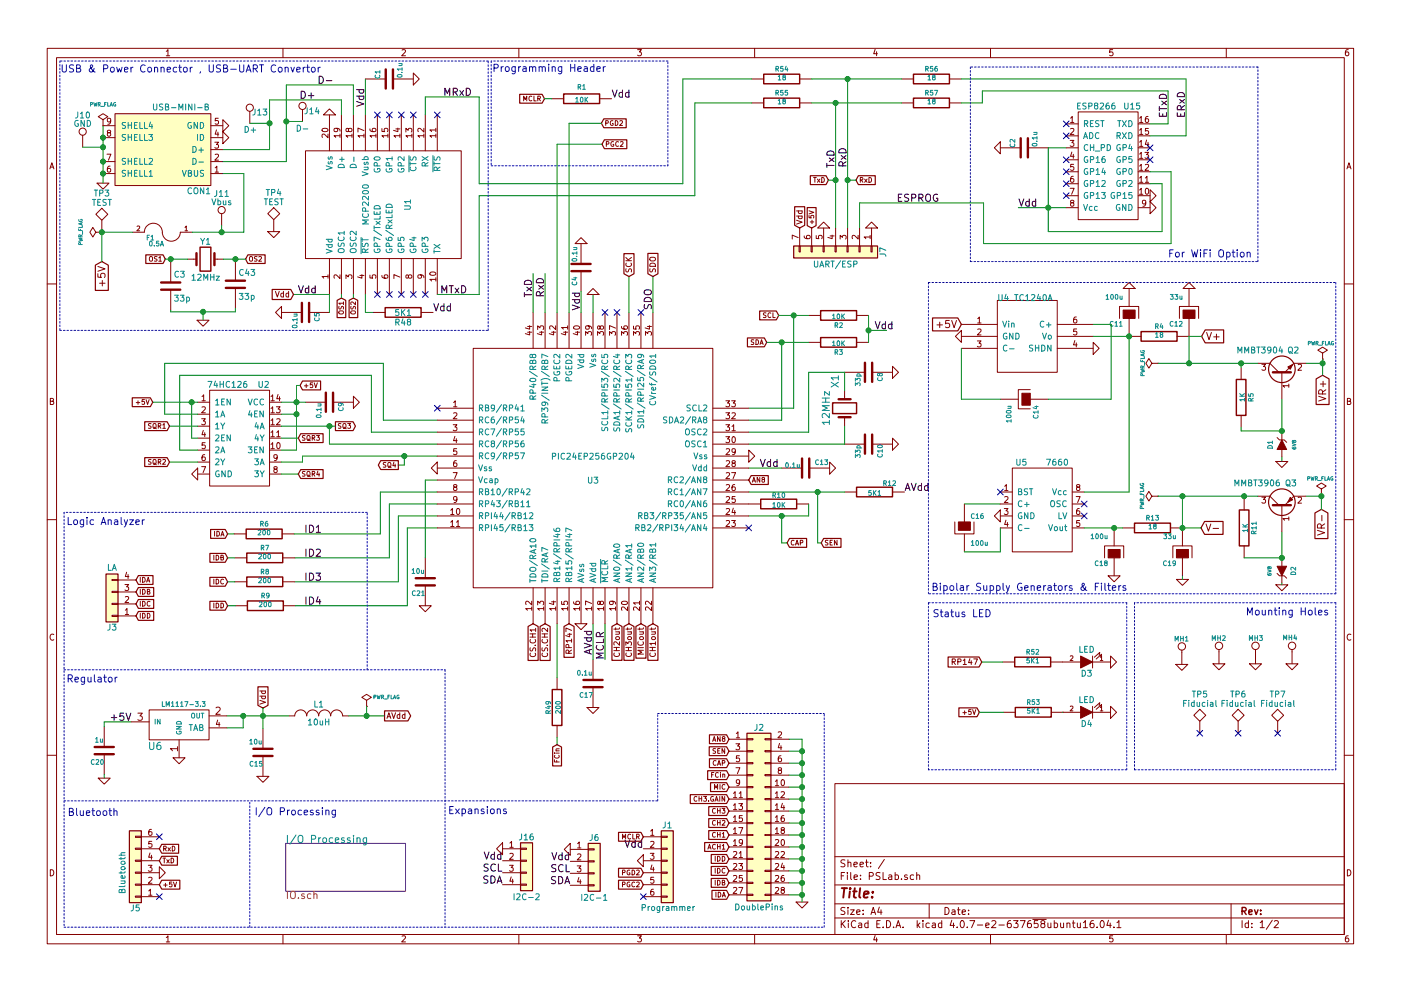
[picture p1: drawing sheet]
<svg xmlns="http://www.w3.org/2000/svg" width="297mm" height="210mm" viewBox="0 0 297 210" stroke-linecap="round" stroke-linejoin="round" font-family="sans-serif">
<g fill="none" stroke="#840000" stroke-width=".21">
<path d="M10 10.3h277v189.9h-277zM12 12.2h273v186.1h-273zM35.3 10.9l.3-.4v1.3M35.3 11.8h.7M60 10.3v1.9M77.5 16.8h4.3M83.3 16.8h4.3M85.2 10.6l.5-.1 .3 .4-.8 .9h.8M87.6 15.5l1.3 1.3-1.3 1.2zM110 10.3v1.9M135.2 10.5h.8l-.4 .5 .3 .1 .1 .2-.1 .4-.2 .1-.5-.1M159.4 16.8h2.5"/>
<path d="M160 10.3v1.9M169.5 16.8h2.6M185.5 10.5l-.3 .9h.8M185.9 11v.8M191.1 16.8h2.6M201.3 16.8h2.5M210 10.3v1.9M235.9 10.5h-.6v.6h.6l.1 .5-.3 .2-.4-.1M260 10.3v1.9M285.9 10.5l-.4 .1-.2 .2-.1 .8 .3 .2 .4-.1 .1-.4-.1-.2-.4-.1-.3 .3M10.6 35.8l.4-1.3 .4 1.3M10.7 35.5h.6"/>
<path d="M17.5 28.7v2.5M20.6 38.9h2.5l-1.3 1.2zM21.8 26.7h.1M21.8 25.4l1.1-.6-1.1-.7-1 .7 1 .6v1.3M21.8 36.8h2.6M21.8 34.3h2.6M21.8 29.2h2.6M21.8 26.7h2.6M22.7 32.7h.8l-.5 1.3M23 28.2l-.2-.3v-.2h.6v.3l-.5 .2-.1 .2v.4l.2 .1h.2l.3-.3-.1-.3-.2-.1M23.3 35.2l-.3 .1-.2 .3v.7l.2 .2 .4-.1-.1-.6-.3-.1-.2 .3M23.5 25.6l-.3 .3-.3-.1-.1-.6 .4-.1 .3 .2-.1 .8-.3 .3h-.2"/>
<path d="M24.4 24.1h20.3v15.3h-20.3zM44.7 36.8h2.5M44.7 34.3h2.5M44.7 31.7h2.5M44.7 29.2h2.5M44.7 26.7h2.5M45.5 30.2h.8l-.4 .5 .4 .1v.5l-.2 .1-.6-.1M45.6 35.6l.4-.4v1.3M45.6 32.8l.5-.1 .2 .4-.8 .9h.8M45.6 36.5h.7M45.9 27.6l-.3 .9h.8M46.2 28v.9"/>
<path d="M46.3 25.1h-.6l-.1 .6h.7v.5l-.2 .2-.5-.2M47.2 25.4l1.3 1.3-1.3 1.2zM47.2 27.9l1.3 1.3-1.3 1.3zM53 23.6v2.6M64.1 23.2v2.6M64.8 32h33v22.9h-33zM68.4 27.4a.69 .69 0 0 1 1.1 .3 .74 .74 0 0 1-1.2-.2zM68.6 24.4l1.2-1.3 1.3 1.3zM69.5 28.4v.8l-.9-.8-.3 .3 .1 .5M69.8 24.4v7.6M71.3 27.2l.3 .3-.1 .3-.6 .1-.1-.4 .2-.3 .8 .1 .3 .3v.2M72.1 28.8h-1.3l.4 .4"/>
<path d="M72.1 28.4v.8M72.4 24.4v7.6M73.9 27.5l.2-.3 .4 .1 .1 .2-.1 .4h-.4l-.2-.1-.1-.5h-.3l-.1 .5 .3 .1 .2-.2M74.6 28.8h-1.2l.3 .4M74.6 28.4v.8M74.9 24.4v7.6M77.2 28.8h-1.3l.4 .4M77.2 27.7l-1.3-.5v.8M77.2 28.4v.8M77.5 24.4v7.6M78.4 27.4l.1 .3 .2 .2h.8l.2-.2-.1-.4-.6 .1-.1 .3 .2 .2M79.7 28.8h-1.3l.4 .4"/>
<path d="M79.7 28.4v.8M80 24.4v7.6M81 27.3v.6h.6v-.6h.5l.1 .2-.1 .4M82.2 28.8h-1.2l.3 .4M82.2 28.4v.8M82.5 24.4v7.6M83.9 27.4h.9M84.4 27.2v.7l-1-.2M84.8 28.8h-1.3l.4 .4M84.8 28.4v.8M85.1 24.4v7.6M86.1 28v-.8l.4 .5 .1-.4h.6l.1 .2-.1 .5"/>
<path d="M87.3 28.8h-1.2l.3 .4M87.3 28.4v.8M87.6 24.4v7.6M89.9 28.8h-1.3l.4 .4M89.9 27.2v.8l-.9-.8-.4 .3 .1 .4M89.9 28.4v.8M90.2 24.4v7.6M92.4 28.8h-1.3l.4 .4M92.4 27.6h-1.3l.4 .3M92.4 27.2v.7M92.4 28.4v.8M92.7 24.4v7.6"/>
<path d="M111 21.4v-1l.4 .7 .3-.7v1M112.8 20.5a.44 .44 0 0 0-.7 .4 .44 .44 0 0 0 .7 .4M113.2 20.4v1h.5M114 20.9h.5v-.5h-.5v1M114.2 20.9l.4 .5M117 20.9h2.5M127.1 20.9h2.6M128.4 26.1h.5v-.5h-.5v1M128.5 30.6l.5-.1v-.4l-.5-.1v1.1M129.9 25.6a.45 .45 0 0 0-.5 .5 .45 .45 0 0 0 .6 .4v-.3h-.2M130.1 30.1a.45 .45 0 0 0-.6 .5 .45 .45 0 0 0 .6 .4v-.4h-.2M130.5 25.6a.51 .51 0 0 1 .5 .5 .51 .51 0 0 1-.5 .5z"/>
<path d="M131.1 30.1a.44 .44 0 0 0-.6 .5 .44 .44 0 0 0 .6 .4M131.4 25.7l.4-.1 .2 .3-.6 .7h.6M131.5 30.1l.4-.1 .2 .3-.6 .8h.6M159.4 21.8h2.5M169.5 21.8h2.6M172.5 37.7h.6M172.8 37.7v1M173.3 38l.5 .7M173.8 38l-.5 .7M174.2 37.7a.51 .51 0 0 1 .6 .5 .51 .51 0 0 1-.6 .5zM182.4 38.2l.5-.1v-.4h-.5v1M182.6 38.2l.4 .5"/>
<path d="M183.3 38l.5 .7M183.8 38l-.5 .7M184.2 37.7a.51 .51 0 0 1 .6 .5 .51 .51 0 0 1-.6 .5zM191.1 21.8h2.6M201.3 21.8h2.5M210.8 31.4l1.3-1.3v2.5zM212.1 31.4h4.3M217.9 31.4h4.3M226.1 26.3h2.5M226.1 28.8h2.5M226.1 31.4h2.5M226.1 33.9h2.5"/>
<path d="M226.1 36.4h2.5M226.1 39h2.5M226.9 29.8h.8l-.4 .5 .3 .1v.5l-.1 .2-.6-.2M226.9 39.9h.8l-.5 1.3M227 25.1l.3-.4v1.3M227 27.4l.5-.2 .2 .4-.8 .9h.8M227 26h.7M227.3 32.3l-.3 .9h.7M227.6 37.4l-.4 .1-.2 .2v.7l.2 .3 .4-.1v-.7h-.4l-.2 .2M227.6 32.7v.9M227.6 34.9h-.6v.6h.6v.5l-.1 .1-.5-.1M228.6 23.7h12.7v22.9h-12.7z"/>
<path d="M241.3 26.3h2.5M241.3 28.8h2.5M241.3 31.4h2.5M241.3 33.9h2.5M241.3 36.4h2.5M241.3 39h2.5M241.6 37.8l.4-.4v1.3M241.6 35.2l.4-.3v1.2M241.6 32.7l.4-.4v1.3M241.6 30.1l.4-.3v1.3M241.6 27.6l.4-.4v1.3M241.6 25.1l.4-.4v1.3"/>
<path d="M241.6 26h.7M241.6 38.7h.7M241.6 36.1h.7M241.6 33.6h.7M241.6 31.1h.7M241.6 28.5h.7M242.7 32.3h.8l-.4 .5 .4 .1v.6l-.2 .1-.6-.1M242.8 37.8l.4-.4v1.3M242.8 35l.5-.1 .2 .3-.8 .9h.8M242.8 38.7h.7M243.1 29.7l-.3 .9h.8M243.4 24.7l-.3 .1-.2 .2-.1 .7 .3 .3 .4-.1-.1-.7h-.3l-.3 .2"/>
<path d="M243.4 30.2v.9M243.5 27.2h-.6l-.1 .6h.7v.6l-.2 .1-.5-.1M285.6 35.8l.4-1.3 .4 1.3M285.7 35.5h.6M20.3 49.3l-.6-1-.7 1 .7 1 .6-1h1.3M20.8 58.1v.7l.7 .1-.2-.3 .1-.5 .6-.1 .3 .3-.2 .6M20.8 56.5l1.5 .5-1.5 .6M21.6 49.3h.1M21.6 44.2l1.3 1.3-1.3 1.2-1.3-1.2zM21.6 46.7v2.6M21.7 59.5v1.2M28.1 49.3h2.5a1.93 1.93 0 0 1 2.1-1.9 1.93 1.93 0 0 1 1.7 2.2 1.91 1.91 0 0 0 2.1 1.6 1.91 1.91 0 0 0 1.7-1.9h2.6"/>
<path d="M29.1 48.1l.3-.2 .2 .4-.6 .7h.6M31.8 54.5l.3-.1 .2 .2v.7l-.2 .1-.4-.1v-.5zM33.3 54.5h-.5a.41 .41 0 0 0 .4 .5v.4h-.5M33.7 54.7l.3-.3v1M33.7 55.4h.5M36.2 55.6v4.3M39.2 48.3l.3-.4v1.1M39.2 49h.6M39.8 55h1.9M45.5 55h1.9M47 45.3v2.6M49.9 55.2v4.4"/>
<path d="M52.9 54.6l.2-.2 .4 .2-.1 .8-.5-.1zM54.5 54.5h-.5a.41 .41 0 0 0 .5 .5l-.1 .4h-.5M54.9 54.5l.3-.1 .2 .3-.6 .7h.6M56.8 45.3l1.2-1.2 1.3 1.2-1.3 1.3zM56.8 49.1h2.5l-1.3 1.3zM58 46.6v2.5M69.5 58.7h-1.2l.3 .3M69.5 58.3v.7M69.8 54.9v7.6M72.1 58.3v.8l-.9-.8-.4 .2 .1 .5M72.4 54.9v7.6M73.4 59.1v-.8l.4 .4 .1-.3h.6l.1 .1-.1 .6"/>
<path d="M74.9 54.9v7.6M76.3 58.4h.9M76.7 58.3v.7l-.9-.3M77.5 54.9v7.6M78.4 58.4v.6h.6v-.6h.6l.1 .1-.1 .5M80 54.9v7.6M81 58.4v.4l.3 .2h.7l.2-.2-.1-.4h-.6v.4l.2 .2M82.5 54.9v7.6M84.8 58.8l-1.3-.5v.8M85.1 54.9v7.6M86.6 58.5l.2-.2 .4 .1 .1 .1-.1 .4-.4 .1-.2-.1-.1-.5h-.3v.6h.2l.2-.2M87.6 54.9v7.6"/>
<path d="M89.1 58.3l.3 .2-.1 .4-.6 .1-.1-.5 .2-.2 .8 .1 .3 .3v.2M90.2 54.9v7.6M91.2 57.9a.76 .76 0 0 1 1.2 .2 .74 .74 0 0 1-1.3-.1zM92.4 59.3h-1.3l.4 .3M92.4 58.9v.7M92.7 54.9v7.6M121.9 51.7l1.3-1.3 1.3 1.3zM123.2 51.7v4.3M123.2 57.5v4.3M132.7 55.3h1.2M132.7 54.6l.7 .7M132.7 57v.6l.4 .1a.47 .47 0 0 1 .2-.5 .47 .47 0 0 1 .5-.1v.6"/>
<path d="M132.8 55.8a.53 .53 0 0 0 .5 .8 .53 .53 0 0 0 .5-.8M133.9 54.6l-.7 .5M137.8 57v.6l.4 .1a.47 .47 0 0 1 .2-.5 .47 .47 0 0 1 .5-.1v.6M137.8 54.7l.8-.1 .4 .3a.4 .4 0 0 1-.4 .5l-.7-.1-.1-.2zM137.9 55.9a.64 .64 0 0 1 .7 0 .64 .64 0 0 1 .4 .6h-1.2zM168.9 46.7l1.2 .4-1.2 .4M168.9 45.8h1.2M168.9 44.7h1.2M169.2 50.4l-1.2-.5v.8M169.3 45.8v.4l.2 .2 .5-.1v-.5M169.3 44.7v.4l.2 .2 .5-.1v-.5M169.4 52.2h.3v1.3h-.3z"/>
<path d="M169.5 48.4v3.8M170.5 50.1l.1 .3 .2 .2h.7l.3-.2-.1-.4-.7 .1v.3l.2 .2M171.5 45.7v.5h.5v-.4l.4-.1v.5M171.5 44.7l1 .4-1 .3M171.8 47.1h.7M172 52.2h.2v1.3h-.2zM172.1 48.4v3.8M172.2 46.7v.8M173.1 50v.6h.5v-.6h.6l.1 .2-.1 .4M174.5 52.2h.3v1.3h-.3zM174.6 47.1l1.3 1.3h-2.5zM174.6 48.4v3.8"/>
<path d="M176 50.1h.9M176.4 49.9v.7l-.9-.2M177 52.2h.3v1.3h-.3zM177.2 48.4v3.8M178.1 50.7v-.8l.5 .5 .1-.4h.6l.1 .2-.1 .5M179.6 52.2h.2v1.3h-.2zM179.7 48.4v3.8M181.9 49.9v.8l-.9-.8-.3 .3 .1 .4M182.1 52.2h.3v1.3h-.3zM182.2 48.4v3.8M183.5 48.4l1.3-1.3 1.3 1.3zM184.5 50.3h-1.3l.4 .3"/>
<path d="M184.5 49.9v.7M184.7 52.2h.2v1.3h-.2zM184.8 48.4v3.8M226.1 41.5h2.5M226.1 44.1h2.5M227.2 43l-.2-.2v-.2h.6v.3l-.5 .2-.1 .2v.3l.2 .2h.3l.2-.3-.1-.4-.1-.1M241.3 41.5h2.5M241.3 44.1h2.5M241.6 40.3l.4-.4v1.3M241.6 41.2h.7M242.9 43l-.2 .3-.4-.1v-.6l.4-.1 .2 .2v.8l-.3 .3h-.3M242.9 40.1l.2-.2a.67 .67 0 0 1 .5 .7 .67 .67 0 0 1-.5 .6l-.3-.5z"/>
<path d="M243.8 42.8l1.3 1.3-1.3 1.2zM243.8 40.3l1.3 1.2-1.3 1.3zM10 60.2h2M21.1 60.1h1.2M36.2 61.5v4.3M41.8 67.9h2.5l-1.2 1.3zM49.9 61.1v4.3M58.4 61.8l.4 1.2 .4-1.2M58.4 66.3l1.3-1.3v2.6zM59.7 66.3h4.3M60.1 62.3l-.3-.1-.3 .2 .1 .6h.5M60.1 61.8v1.2"/>
<path d="M61.2 62.3l-.3-.1-.3 .2 .1 .6h.5M61.2 61.8v1.2M65.5 66.3h4.3M71.9 66.1l.8-.1 .1 .4-.3 .2h-.5l-.2-.2zM71.9 65v.5a.41 .41 0 0 0 .5-.5l.4 .1v.5M72.8 64.3h-1l.3 .3M72.8 64.1v.5M74.4 66.1l.8-.1 .2 .4-.4 .2h-.5l-.1-.2zM74.4 65l.1 .5a.41 .41 0 0 0 .5-.5l.3 .1v.5M75.4 64.1v.6l-.7-.6-.3 .2 .1 .3M79.1 66.3h2.6M89.3 66.3h2.5"/>
<path d="M100.3 73.9h50.8v50.8h-50.8zM111.9 70.5h.8M111.9 69.3h.8M112.3 70.3v.8l-.9-.3M112.3 69.1v.7l-.9-.2M113 66.3v7.6M114 69.9v-.8l.5 .5 .1-.4h.5l.2 .2-.2 .5M114.4 70.5h.9M114.8 70.3v.8l-.9-.3M115.6 66.3v7.6M116.9 70.5h.9M117.4 70.3v.8l-.9-.3"/>
<path d="M117.8 69.1v.8l-.9-.8-.4 .3 .1 .4M118.1 66.3v7.6M119.5 70.5h.8M119.9 70.3v.8l-.9-.3M120.3 69.5h-1.2l.3 .3M120.3 69.1v.7M120.6 66.3v7.6M121.7 69.3a.76 .76 0 0 1 1.2 .3 .74 .74 0 0 1-1.3-.2zM122 70.5h.9M122.5 70.3v.8l-1-.3M123.2 66.3v7.6M124.2 71.1v-.7l.4 .4 .1-.4h.6l.1 .2-.1 .5"/>
<path d="M124.5 62.5l1.2-1.3 1.3 1.3zM124.7 69.1l.2 .3v.3l-.6 .1-.1-.4 .2-.3 .7 .1 .3 .3v.2M125.7 66.3v7.6M126.7 71.1v-.7l.5 .4 .1-.4h.5l.2 .2-.2 .5M127.2 69.4l.3-.3 .3 .1 .2 .2-.1 .3-.4 .1-.2-.1-.2-.5h-.3v.6h.2l.2-.2M128.3 66.3v7.6M129.2 71.1v-.7l.5 .4 .1-.4h.6l.1 .2-.1 .5M130.5 69.6l-1.3-.5v.8M130.8 66.3v7.6M131.8 71.1v-.7l.5 .4 .1-.4h.5l.1 .2-.1 .5M131.8 69.3v.3l.3 .2h.7l.2-.2-.1-.4-.6 .1v.3l.2 .2M133.3 66.3v7.6"/>
<path d="M134.3 71.1v-.7l.5 .4 .1-.4h.6l.1 .2-.1 .5M134.3 69.2v.6h.6v-.6h.6l.1 .2-.1 .4M135.9 66.3v7.6M136.9 71.1v-.7l.4 .4 .1-.4h.6l.1 .2-.1 .5M137.3 69.3h.8M137.7 69.1v.7l-.9-.2M138.4 66.3v7.6M159.8 72.1h-.5v.4a.43 .43 0 0 1 .5 .5h-.5M160.3 72.1a.51 .51 0 0 1 .5 .5 .51 .51 0 0 1-.5 .5zM161.1 73.1l.4-1 .3 1M161.2 72.8h.5M162.4 66.4h-.5v.3a.43 .43 0 0 1 .5 .6h-.6"/>
<path d="M163.4 66.5a.44 .44 0 0 0-.6 .4 .44 .44 0 0 0 .6 .4M163.9 66.4v1h.5M171.4 72.6h2.6M171.4 66.9h2.6M179.1 79h4.3M181.6 72.6h2.5M181.6 66.9h2.5M184.9 79h4.3M189.2 77.7l1.3 1.3-1.3 1.3zM198.7 68.9h1.1M199.2 68.3v1.2M201.3 68h-.8v.7l.2-.1 .5 .1 .1 .5-.3 .3-.5-.1"/>
<path d="M201.8 68l.5 1.5 .5-1.5M202.6 71.4l1.2-1.3v2.5zM203.8 68.8h7.7M203.8 71.4h7.7M203.8 73.9h7.7M207.2 72.3h.8l-.4 .5 .3 .1v.6l-.1 .1-.6-.1M207.3 67.6l.3-.3v1.2M207.3 69.9l.5-.1 .2 .3-.8 1h.8M207.3 68.5h.7M211.5 63.7h12.7v15.3h-12.7zM224.2 68.8h7.6M224.2 71.4h7.6"/>
<path d="M224.2 73.9h7.6M227.9 72.3l-.3 .9h.8M228.2 67.3h-.4l-.1 .3-.1 .7 .2 .2 .5-.1-.1-.6-.4-.1-.2 .3M228.2 72.7v.9M228.3 69.8h-.6l-.1 .6h.7v.5l-.2 .2-.5-.2M231.8 72.6l1.2 1.3-1.2 1.3zM237.4 67.6v-2.6h4v2.6M238.1 61.2l1.3-1.3 1.3 1.3zM239.4 67.6v3.8h2.5M239.4 61.2v3.8M244.2 77.1l-.6-1-.6 1 .6 1 .6-1h1.3M245.5 77.1h.1"/>
<path d="M250.1 67.6v-2.6h4v2.6M250.8 61.2l1.3-1.3 1.3 1.3zM252.1 67.6v3.8h-2.5M252.1 61.2v3.8M255.8 70.5l.5 1.6 .5-1.6M257.3 71.5h1.2M257.9 70.9v1.2M263.1 78v2.5M266.7 77.1h2.5l1.9 1.9M267.5 77.3h.8l-.4 .5 .4 .1v.5l-.2 .2-.6-.2M271.8 79v5.7M275.2 77.4l.5-.1 .2 .3-.7 1h.7"/>
<path d="M276.9 77.1h-2.6l-1.9 1.9M280.4 76.2h.1M280.4 74.9l1-.6-1-.6-1 .6 1 .6v1.3M285 60.2h2M10.7 85.1h.5l.1-.5-.6-.1v1.3h.5l.2-.4-.3-.3M28.9 85.4h.7M29.3 85v.8M30.6 84.8h-.5v.5l.5-.1v.5h-.5M31 84.8l.3 1 .3-1M32 89.9h-.5v.3a.43 .43 0 0 1 .5 .6h-.5M32 97.5h-.5v.4a.43 .43 0 0 1 .5 .5h-.5M32.6 89.9h.3l.1 .1 .1 .5-.2 .4-.4-.2z"/>
<path d="M32.6 97.5h.3l.1 .1 .1 .6-.2 .3-.4-.2zM32.6 90.6l.5 .4M32.6 98.3l.5 .3M33.6 90.4l.4-.1v-.4h-.4v1M33.6 98h.4v-.5h-.4v1M33.8 90.4l.3 .5M33.8 98l.3 .5M34.5 90.2l.3-.3v1M34.5 97.6l.4-.1 .2 .3-.6 .7h.6M34.5 90.9h.6M41.9 85.3h2.5M41.9 87.9h2.5"/>
<path d="M41.9 90.4h2.5M41.9 93h2.5M41.9 95.5h2.5M41.9 98h2.5M42.7 88.8h.8l-.4 .5 .4 .1v.6l-.2 .1-.6-.1M42.7 99h.9l-.5 1.3M42.8 84.1l.4-.3v1.2M42.8 86.4l.5-.1 .2 .4-.8 .9h.8M42.8 85h.7M43.1 91.3l-.3 .9h.8M43.4 96.5h-.3l-.2 .3-.1 .7 .3 .2 .4-.1-.1-.6-.3-.1-.3 .3M43.4 91.8v.9"/>
<path d="M43.5 93.9h-.6l-.1 .6h.7v.6l-.2 .1-.5-.1M44.4 82.8h12.7v20.3h-12.7zM57.1 85.3h2.6M57.1 87.9h2.6M57.1 90.4h2.6M57.1 93h2.6M57.1 95.5h2.6M57.1 98h2.6M57.5 94.3l.3-.4v1.3M57.5 91.7l.3-.3v1.3M57.5 89.2l.3-.4v1.3M57.5 86.7l.3-.4v1.3"/>
<path d="M57.5 84.1l.3-.3v1.2M57.5 85h.7M57.5 95.2h.7M57.5 92.7h.7M57.5 90.1h.7M57.5 87.6h.7M58.3 99.5l-.2-.2 .1-.2h.5v.3l-.5 .2-.1 .2v.3l.2 .2h.2l.3-.3-.1-.3-.2-.2M58.6 86.3h.8l-.4 .5 .3 .1v.5l-.1 .2-.6-.2M58.7 91.7l.3-.3v1.3M58.7 88.9l.5-.1 .2 .4-.8 .9h.8M58.7 92.7h.7M58.8 97l-.3 .3-.3-.1-.1-.6 .4-.1 .3 .2-.1 .7-.3 .3h-.2"/>
<path d="M58.8 94l.2-.1a.67 .67 0 0 1 .4 .7 .67 .67 0 0 1-.4 .6l-.3-.5zM59 83.7l-.3 .9h.7M59.3 84.2v.8M64.5 81.9h.8M64.7 92.5h-.5v.3a.43 .43 0 0 1 .4 .5l-.5 .1M64.8 85.3h4.3M64.9 81.5v.7M65.2 92.5l.3-.1 .2 .2v.5l-.2 .3-.4-.1zM65.3 93.2l.5 .3M66.2 92.9h.5v-.4l-.5-.1v1M66.3 81.2h-.5v.5h.4l.1 .4h-.5M66.4 92.9l.4 .5"/>
<path d="M66.6 81.2l.4 1 .3-1M67.1 92.4h.6l-.3 .4 .3 .1v.4h-.6M67.4 100l-.2 .7h.6M70.6 85.3h4.3M72.3 89.9h-.5v.3a.43 .43 0 0 1 .5 .6h-.6M72.8 89.9h.3l.2 .1 .1 .5-.3 .4-.4-.2zM72.9 90.6l.5 .4M73.7 89.9h.6l-.3 .3 .3 .1v.5h-.6M74.9 84.1l1.3 1.2-1.3 1.3zM81.8 98.2h-.5v.3a.43 .43 0 0 1 .5 .5l-.5 .1M82.3 98.2l.4-.1 .1 .2 .1 .5-.2 .3-.4-.1zM82.4 98.9l.5 .3"/>
<path d="M83.5 98.1l-.2 .7h.6M83.8 98.4v.7M91.4 99.3l1.3-1.3v2.6zM92.7 99.3h7.6M92.7 94.2h7.6M92.7 86.6h7.6M92.7 89.1h7.6M92.7 91.7h7.6M92.7 96.8h7.6M96.1 90.1h.8l-.5 .5 .4 .1v.6l-.2 .1-.5-.1M96.2 85.4l.3-.4v1.3M96.2 87.7l.4-.1 .3 .3-.8 .9h.8"/>
<path d="M96.2 86.3h.7M96.4 92.6l-.2 .9h.7M96.7 97.7l-.3 .1-.2 .2v.7l.2 .3 .4-.1-.1-.6-.3-.1-.2 .2M96.7 93.1v.8M96.8 95.2h-.6v.6h.6v.5l-.2 .2-.4-.2M151.1 99.3h7.6M151.1 94.2h7.6M151.1 86.6h7.6M151.1 89.1h7.6M151.1 91.7h7.6M151.1 96.8h7.6M153.9 92.7h.8l-.4 .4 .3 .1v.6l-.1 .1-.6-.1"/>
<path d="M153.9 90.1h.8l-.4 .5 .3 .1v.6l-.1 .1-.6-.1M153.9 87.6h.8l-.4 .5 .3 .1v.5l-.1 .1-.6-.1M153.9 85h.8l-.4 .5 .3 .1v.6l-.1 .1-.6-.1M154 97.8l.5-.1 .2 .4-.8 .9h.8M154 95.3l.5-.1 .2 .3-.8 1h.8M155.1 85h.8l-.4 .5 .4 .1v.6l-.2 .1-.6-.1M155.2 90.5l.3-.4v1.3M155.2 87.7l.5-.1 .2 .3-.8 .9h.8M155.2 91.4h.7M155.3 92.8l.2-.1a.67 .67 0 0 1 .4 .6 .67 .67 0 0 1-.4 .6l-.3-.5zM155.4 98.3l-.2-.3v-.2h.7v.3l-.6 .2-.1 .2v.4l.2 .1h.3l.2-.3v-.3l-.2-.1M155.9 95.7l-.2 .3-.4-.1-.1-.6 .5-.1 .2 .2v.8l-.4 .3h-.2"/>
<path d="M158.7 95.5l1.3 1.3-1.3 1.2zM165.7 99.3h4.4M171.6 99.3h4.3M175.9 98l1.3 1.3-1.3 1.3zM179.1 82.8v1.9M179.1 88.5v1.9M179.1 94.2h4.3M184.9 94.2h4.3M189.2 93l1.3 1.2-1.3 1.3zM212.1 84.7h3.8M214.6 99.3h12.7v17.8h-12.7zM218.4 82.7h-2.5v4h2.5"/>
<path d="M218.4 84.7h3.8M263.1 88.1v2.6M270.5 97.9h2.5l-1.2 1.3zM270.8 92.8l.5 .5h1l.5 .5M271.8 91.8v1.5M271.8 95.4v1.5M273.3 81.8h-1.3l.3 .4M273.3 81.5v.7M279.6 84.1l1.5 .5-1.5 .5M279.9 81.5h1.2M280.4 83.6l-.1-.8-.2-.1-.4 .1-.1 .2v.6h1.5M280.5 80.9v1.2"/>
<path d="M281.1 82.7l-.7 .5M285.7 85.1h.5l.1-.5-.6-.1v1.3h.5l.2-.4-.3-.3M10 110.3h2M40.6 100.6l1.3-1.3v2.5zM41.9 100.6h2.5M45.3 117.8v1M45.5 112.7v1M45.8 117.8a.51 .51 0 0 1 .6 .5 .51 .51 0 0 1-.6 .5zM46 112.7a.51 .51 0 0 1 .5 .5 .51 .51 0 0 1-.5 .5zM46.8 118.3l.5-.1v-.3l-.5-.1v1h.4l.2-.3-.2-.2M46.8 113.7l.4-1 .3 1M46.9 113.5h.5"/>
<path d="M49.7 113.3h2.5M49.8 118.4h2.5M57.1 100.6h2.6M59.8 113.3h2.6M59.9 118.4h2.6M64.7 100.1h-.5v.3a.43 .43 0 0 1 .4 .5l-.5 .1M65.2 100.1l.3-.1 .2 .2v.5l-.2 .3-.4-.1zM65.3 100.8l.5 .3M66.2 100.6l.5-.1v-.4l-.5-.1v1M66.4 100.6l.4 .4M67.6 100.3v.7M90.2 118.4v4.3"/>
<path d="M92.7 106.9h7.6M92.7 104.4h7.6M92.7 109.5h7.6M92.7 112h7.6M92.7 101.8h7.6M95.6 108.2l.3-.3v1.3M95.6 110.8l.3-.4v1.3M95.6 109.2h.7M95.6 111.7h.7M96.1 100.3h.8l-.5 1.2M96.4 103.3l-.2-.2v-.2h.6v.3l-.5 .2-.1 .2v.4l.2 .1h.2l.3-.3-.1-.3-.2-.2M96.8 110.8l.3-.4v1.3"/>
<path d="M96.8 111.7h.7M96.9 105.9l-.3 .2h-.3l-.1-.6 .4-.1 .3 .2-.1 .7-.3 .3h-.2M96.9 108l.2-.1a.67 .67 0 0 1 .4 .6 .67 .67 0 0 1-.4 .7l-.3-.5zM151.1 106.9h10.2M151.1 104.4h7.6M151.1 109.5h7.6M151.1 112h7.6M151.1 101.8h7.6M154 110.5l.5-.1 .2 .4-.8 .9h.8M154 108l.5-.1 .2 .3-.8 1h.8M154 105.5l.5-.1 .2 .3-.8 .9h.8M154 102.9l.5-.1 .2 .4-.8 .9h.8"/>
<path d="M154 100.4l.5-.1 .2 .3-.8 .9h.8M155.1 110.4h.8l-.4 .5 .4 .1v.6l-.2 .1-.6-.1M155.1 100.3h.9l-.6 1.2M155.5 107.8l-.3 .9h.8M155.8 102.8l-.4 .1-.2 .2v.7l.2 .3 .5-.1-.1-.7h-.4l-.2 .2M155.8 108.3v.9M155.9 105.4h-.7v.5h.7v.6l-.2 .1-.5-.1M159.5 102.3l.3-1 .4 1M159.6 102h.5M161.1 101.3v1l-.6-1v1M161.7 101.7l-.2-.2 .1-.2h.4l.1 .3-.6 .3 .2 .4 .4-.1v-.4l-.2-.1M168.4 114.7a.44 .44 0 0 0-.7 .4 .44 .44 0 0 0 .7 .4"/>
<path d="M168.7 115.6l.3-1 .3 1M168.8 115.4h.4M168.9 106.9h2.5M169.7 115.2l.5-.1v-.4l-.5-.1v1M175.5 114.7h-.4l-.1 .3a.43 .43 0 0 1 .5 .5l-.5 .1M176 115.1h.3M176.5 114.6h-.5v1h.5M177.5 114.6v1l-.6-1v1M179.1 104.4h2.5M189.2 104.4h2.6M202.4 110.7v2.6h4.1v-2.6M204.5 106.9v3.8"/>
<path d="M204.5 113.3v3.8M210.8 109.5l1.3-1.3v2.5zM212.1 106.9h2.5M212.1 104.4h2.5M212.1 109.5h2.5M212.1 112h2.5M212.9 107.9h.8l-.4 .5 .4 .1v.5l-.2 .2-.6-.2M213 103.2l.4-.4v1.3M213 105.5l.5-.1 .2 .3-.8 .9h.8M213 104.1h.7M213.3 110.4l-.3 .9h.8M213.6 110.8v.9"/>
<path d="M227.3 106.9h2.6M227.3 104.4h2.6M227.3 109.5h2.6M227.3 112h2.6M228.2 105.4h.8l-.5 1.2M228.5 103.3l-.3-.2 .1-.2h.6v.3l-.6 .2-.1 .2 .1 .4 .2 .1h.2l.3-.3-.1-.3-.2-.2M228.8 107.9h-.3l-.2 .3-.1 .7 .3 .3 .4-.2-.1-.6h-.3l-.3 .2M228.9 110.4h-.6l-.1 .6h.7v.6l-.2 .1-.5-.1M234.2 118.4v-2.6h4.1v2.6M236.2 112v3.8M236.2 118.4v3.8M238 112h2.5"/>
<path d="M244.2 105.3l-.6-1-.6 1 .6 1 .6-1h1.3M245.5 105.3h.1M248.2 112h2.5v3.8M248.7 118.4v-2.6h4v2.6M250.7 118.4v3.8M255.7 111.2l.5 1.5 .5-1.5M257.2 112.1h1.2M263.8 105.7v2.5M263.8 115.8v2.6M266.7 105.3h2.5l1.9 1.9M267.5 105.5h.8l-.4 .5 .4 .1v.5l-.2 .2-.6-.2M271.8 107.2v5.7"/>
<path d="M271.8 118.6v1.5M273.3 110h-1.3l.3 .4M273.3 109.7v.7M275.2 105.6l.5-.1 .2 .3-.7 1h.7M276.9 105.3h-2.6l-1.9 1.9M279.3 112.5l1.5 .5-1.5 .5M280.1 112v-.7l-.3-.2-.3 .1-.2 .2v.6h1.5M280.2 105h.1M280.2 103.8l1-.7-1-.6-1.1 .6 1.1 .7v1.2M280.3 109.3v1.2M280.8 111.1l-.7 .6M285 110.3h2"/>
<path d="M11.4 134.6a.58 .58 0 0 0-.8 .6 .58 .58 0 0 0 .8 .5M23.7 122.9h1.3v.3h-1.3zM23.7 125.5h1.3v.2h-1.3zM23.7 128h1.3v.3h-1.3zM23.7 130.6h1.3v.2h-1.3zM25 130.7h3.8M25 128.1h3.8M25 125.6h3.8M25 123.1h3.8M26.5 124h.8l-.5 .5 .4 .1v.6l-.1 .1-.6-.1M26.6 129.5l.3-.4v1.3M26.6 126.7l.5-.1 .2 .3-.8 .9h.8"/>
<path d="M26.6 130.4h.7M26.8 121.4l-.2 .9h.7M27.2 121.9v.9M29.7 122.5v1M29.7 125v1.1M29.7 127.6v1M29.7 130.1v1M30.2 122.5a.51 .51 0 0 1 .6 .5 .51 .51 0 0 1-.6 .5zM30.2 125a.51 .51 0 0 1 .6 .5 .51 .51 0 0 1-.6 .6zM30.2 127.6a.51 .51 0 0 1 .6 .5 .51 .51 0 0 1-.6 .5zM30.2 130.1a.51 .51 0 0 1 .6 .5 .51 .51 0 0 1-.6 .5zM31.1 123.5l.3-1 .3 1"/>
<path d="M31.2 123.2h.5M31.2 125.5h.5v-.4l-.5-.1v1.1h.4l.2-.4-.2-.2M31.2 130.1a.51 .51 0 0 1 .6 .5 .51 .51 0 0 1-.6 .5zM31.8 127.7a.44 .44 0 0 0-.6 .4 .44 .44 0 0 0 .6 .4M45.3 122.9v1M45.3 128v1M45.8 128a.51 .51 0 0 1 .6 .5 .51 .51 0 0 1-.6 .5zM45.8 122.9a.51 .51 0 0 1 .6 .5 .51 .51 0 0 1-.6 .5zM46.8 128a.51 .51 0 0 1 .6 .5 .51 .51 0 0 1-.6 .5zM47.4 123a.44 .44 0 0 0-.6 .4 .44 .44 0 0 0 .6 .4M49.8 123.4h2.5M49.9 128.5h2.6"/>
<path d="M59.9 123.4h2.6M60.1 128.5h2.5M88.9 128.5h2.5l-1.2 1.3zM90.2 124.2v4.3M112.4 135.2h1.2M112.4 134.5h1.2M112.4 137.4v.6l.4 .1a.47 .47 0 0 1 .2-.5 .47 .47 0 0 1 .5 0v.5M112.5 138.6a.53 .53 0 0 0 .5 .7 .53 .53 0 0 0 .4-.7M112.5 135.7a.53 .53 0 0 0 .5 .7 .53 .53 0 0 0 .4-.7M112.7 129.1h-1.2l.3 .4M112.7 127.6v.7l-.9-.7-.3 .2 .1 .5M112.7 128.8v.7"/>
<path d="M112.9 134.5v.7M113 124.7v7.6M113.4 136.9h.2M113.6 133.6h-1.2l.3 .4M113.6 133.3v.7M114 128.3v-.7l.5 .4 .1-.4h.5l.2 .2-.2 .5M114.9 135.2h1.2M114.9 134.5h1.2M115 137.4v.6l.4 .1a.47 .47 0 0 1 .1-.5 .47 .47 0 0 1 .6 0v.5M115 138.6a.53 .53 0 0 0 .5 .7 .53 .53 0 0 0 .5-.7M115 135.7a.53 .53 0 0 0 .5 .7 .53 .53 0 0 0 .5-.7M115.3 129.1h-1.3l.4 .4"/>
<path d="M115.3 128.8v.7M115.5 134.5v.7M115.6 124.7v7.6M116 136.9h.1M116.1 133.3v.7l-.9-.7-.3 .2 .1 .5M116.9 127.7h.9M117.4 127.5v.8l-.9-.3M117.8 129.1h-1.3l.4 .4M117.8 128.8v.7M118.1 124.7v7.6M119.1 127.6v.6l.6 .1v-.7h.5l.1 .2-.1 .5M120.3 129.1h-1.2l.3 .4"/>
<path d="M120.3 128.8v.7M120.4 134.6h.8M120.6 138.6l-.1-.6h-.4l-.1 .6h1.2M120.6 137.4l-.1-.6h-.4l-.1 .6h1.2M120.6 124.7v7.6M120.8 134.4v.7l-.9-.3M121.2 135.9h-1.2l.3 .4M121.2 133.8l-1.2-.6v.8M121.2 137.9l-.6 .4M121.2 135.6v.7M121.6 127.7l.1 .3 .2 .2 .7 .1 .3-.3-.1-.4-.7 .1v.3l.2 .3M121.9 132.3h2.6l-1.3 1.3z"/>
<path d="M122.9 129.1h-1.3l.4 .4M122.9 128.8v.7M123.2 124.7v7.6M125.4 129.1h-1.2l.3 .4M125.4 128l-1.2-.5v.8M125.4 128.8v.7M125.7 124.7v7.6M125.7 139.9v4.4M127.2 127.8l.3-.2h.3l.2 .2-.1 .4-.4 .1-.2-.1-.2-.6h-.3v.6l.2 .1 .2-.3M128 129.1h-1.3l.4 .4M128 128.8v.7M128.3 124.7v7.6"/>
<path d="M129.8 127.6l.2 .2-.1 .4h-.6l-.1-.4 .3-.2h.7l.3 .3v.3M130.1 138h1.2M130.1 137.4h1.2M130.3 138.6a.53 .53 0 0 0 .4 .7 .53 .53 0 0 0 .5-.7M130.5 129.1h-1.3l.4 .4M130.5 128.8v.7M130.5 134.1h.8M130.5 133.2v.4M130.6 135.2l.5-.1 .2 .2v.3l-.6 .1-.2-.2zM130.7 137.4v.6M130.8 124.7v7.6M131.2 134.1l.1 .4-.8 .1"/>
<path d="M131.3 136.2v.7l-.8-.7-.4 .2 .2 .4M131.3 133.2l-.1 .3h-1.1M131.9 127.7a.69 .69 0 0 1 1.1 .3 .74 .74 0 0 1-1.2-.1zM132.7 136.9v-.7l.4 .4 .1-.4h.6l.1 .2-.1 .5M132.7 138h1.2M132.7 137.4h1.2M132.8 138.6a.53 .53 0 0 0 .5 .7 .53 .53 0 0 0 .5-.7M133 128.8v.8l-.9-.8-.3 .2 .1 .5M133.1 134.1h.8M133.1 133.2v.4M133.1 135.2l.6-.1 .2 .2-.1 .3-.6 .1-.1-.2zM133.2 137.4v.6"/>
<path d="M133.3 124.7v7.6M133.8 134.1v.4l-.7 .1M133.9 133.2l-.2 .3h-1M135.2 137.4h1.2M135.3 136.2a.53 .53 0 0 0 .5 .7 .53 .53 0 0 0 .5-.7M135.6 128.8v.8l-.9-.8-.4 .2 .1 .5M135.6 127.9h-1.3l.4 .4M135.6 127.6v.7M135.6 134.1h.8M135.6 133.2v.4M135.7 135.2l.5-.1 .2 .2v.3l-.7 .1-.1-.2zM135.9 124.7v7.6"/>
<path d="M136.3 134.1l.1 .4-.8 .1M136.4 138h-1.2l.9 .4-.9 .4h1.2M136.4 133.2l-.2 .3h-1M137.8 138h1.2M137.8 137.4h1.2M137.9 138.6a.53 .53 0 0 0 .5 .7 .53 .53 0 0 0 .4-.7M138.1 128.8v.8l-.9-.8-.3 .2 .1 .5M138.1 127.6v.7l-.9-.7-.3 .2 .1 .5M138.2 134.1h.8M138.2 133.2v.4M138.2 135.2l.5-.1 .3 .2-.1 .3-.6 .1-.1-.2zM138.3 137.4v.6"/>
<path d="M138.4 124.7v7.6M138.8 134.1l.1 .4-.7 .1M139 136.5h-1.2l.3 .3M139 133.2l-.2 .3h-1M139 136.2v.6M205.6 139.7l-.2 .9h.7M206.5 139.8h.7l-.5 1.2M226.9 139.2l.4-.1 .2 .3-.6 .8h.6M231.6 139.2v2.5M233 139.1l.2-.7-1.2 1M233.3 139.4l.3-.3v1.1M233.4 139.4l.2-.6-1.2 1"/>
<path d="M234.9 122.2h2.6l-1.3 1.2zM235.5 139.2l1.2 1.3-1.2 1.2zM249.4 122.9h2.6l-1.3 1.3zM250.6 137.9v3.1M258.4 137.8v3M266.2 137.8v3M270.5 124.1h2.5l-1.2 1.2zM270.8 121.7l.5 .5h1l.5 .5M271.8 122.2v1.5M273.9 137.8v3M286.4 134.6a.58 .58 0 0 0-.8 .6 .58 .58 0 0 0 .8 .5M22.1 154.2v4.3"/>
<path d="M27.8 153.2h3.8M29.2 151.3h1l-.5 .6 .5 .3-.1 .5-.2 .1-.7-.1M31.6 150.6h12.7v6.4h-12.7zM37.6 158.8h-1.5l.5 .5M37.6 158.4v.9M38 157v3.8M44.3 151.9h3.8M44.3 154.4h3.8M45.8 150.2l.6-.2 .3 .5-1 1.1h1M46.2 152.8l-.3 .9h.7M46.5 153.3v.8M55.1 148.6l1.2 .4-1.2 .4"/>
<path d="M55.1 147.7h1.2M55.1 146.6h1.2M55.5 147.7v.3l.2 .3 .5-.1v-.5M55.5 146.6v.3l.2 .3 .5-.1v-.5M55.8 154.6v4.3M61.2 151.9h1.3a1.27 1.27 0 0 1 1.3-1.3 1.27 1.27 0 0 1 1.2 1.3 1.27 1.27 0 0 1 1.3-1.3 1.27 1.27 0 0 1 1.3 1.3 1.27 1.27 0 0 1 1.2-1.3 1.27 1.27 0 0 1 1.3 1.3 1.27 1.27 0 0 1 1.3-1.3 1.27 1.27 0 0 1 1.2 1.3h1.3M77.7 149.9h.1M77.7 148.6l1-.7-1-.6-1 .6 1 .7v1.3M82 152.4l.4-1.2 .5 1.2M82.2 152.1h.5M83.1 151.2l.4 1.2 .4-1.2M84.8 151.7l-.4-.1-.2 .2 .1 .6h.5"/>
<path d="M84.8 151.2v1.2M85.9 151.7l-.4-.1-.2 .2 .1 .6h.5M85.9 151.2v1.2M117.6 159.8h.1M117.9 159.8h.7M117.9 159.3h.7M118.1 143.8v2.5M118.1 153.9v2.6M118.6 158.9h-.7l.1 .4M124.5 150.1h2.5l-1.3 1.3zM125.7 145.8v4.3M151.1 157.3l.3-1 .4 1"/>
<path d="M151.2 157h.5M151.7 158.9h-.5v.3a.43 .43 0 0 1 .5 .5l-.5 .1M152.2 159.3h.3M152.7 158.8h-.5v1h.5M152.7 156.3v1l-.6-1v1M153.3 156.7l-.2-.2 .1-.2h.4l.1 .3-.6 .3 .2 .4 .4-.1v-.4l-.2-.1M153.6 158.8v1l-.5-1v1M154.6 156.8h3.8M154.6 159.4h3.8M156 157.8h.8l-.4 .5 .4 .1v.5l-.2 .2-.6-.2M156.1 155.6l.4-.3v1.2M156.1 156.5h.7"/>
<path d="M158.4 159.3h1.2v.2h-1.2zM158.4 156.7h1.2v.3h-1.2zM162.2 159.3h1.2v.2h-1.2zM162.2 156.7h1.2v.3h-1.2zM163.4 156.8h3.9M163.4 159.4h3.9M165 155.4l.5-.1 .2 .3-.8 .9h.8M165.3 157.7l-.3 .9h.8M165.6 158.2v.9M201.9 140.4h.6v-.5l-.6-.1v1.2M202.2 140.4l.4 .6M203.1 140.4h.6v-.5l-.6-.1v1.2"/>
<path d="M204.1 151.2h.8M204.2 140.1l.3-.3v1.2M204.2 141h.7M204.5 150.8v.8M205.9 150.6h-.5v.4h.4l.1 .5h-.5M205.9 140.2v.8M206.2 150.6l.4 1 .3-1M212.6 140.5h2.5M212.7 151.1h2.6M222.8 140.5h6.3M222.9 151.1h6.2M226.9 149.9l.4-.1 .2 .3-.6 .7h.6"/>
<path d="M231.6 149.9v2.5M231.6 140.5h3.9M231.6 151.1h3.9M233 149.7l.2-.6-1.2 1M233.3 150.1l.3-.3v1M233.3 140.2h.5M233.3 150.8h.5M233.4 150.1l.2-.6-1.2 1M235.5 149.9l1.2 1.2-1.2 1.3zM249.3 141h2.5l-1.2 1.2zM253.1 151.8l1.3-1.3 1.3 1.3-1.3 1.2zM254.4 153v2.6"/>
<path d="M257.2 140.8h2.5l-1.3 1.3zM261.2 151.8l1.3-1.3 1.3 1.3-1.3 1.2zM262.5 153v2.6M264.9 140.8h2.6l-1.3 1.3zM269.6 151.8l1.3-1.3 1.3 1.3-1.3 1.2zM270.9 153v2.6M272.7 140.8h2.5l-1.3 1.3zM10 160.2h2M20.8 165.1h2.6l-1.3 1.3zM22.1 160v4.3M28.7 177.4h1.3v.3h-1.3zM28.7 180h1.3v.2h-1.3z"/>
<path d="M30 177.5h3.8M32.1 176h-.4l-.1 .3-.1 .7 .2 .2 .5-.1-.1-.6-.4-.1-.2 .3M32.2 178.5h-.6l-.1 .6h.7v.5l-.2 .2-.5-.2M35.6 179.9l.5 .6M36.1 179.9l-.5 .6M36.5 179.5a.51 .51 0 0 1 .6 .5 .51 .51 0 0 1-.6 .5zM36.7 160.8h2.5l-1.2 1.2zM54.5 164.7h2.5l-1.2 1.3zM55.8 160.4v4.3M108.1 178.9l.4-.4v1.3M108.1 179.8h.7M110.4 180h1.2v.2h-1.2z"/>
<path d="M117.6 161.2v.5h1M117.7 160.2a.44 .44 0 0 0 .4 .7 .44 .44 0 0 0 .4-.7M118 161.3v.4M122.5 179l.3-.4v1.3M122.5 179.9h.7M132 178v-1l.3 .7 .3-.7v1M133.7 177.1a.44 .44 0 0 0-.6 .4 .44 .44 0 0 0 .6 .4M134.2 177v1h.4M135 177.5h.5v-.5h-.5v1M135.2 177.5l.3 .5M136.4 177.5h3.8M137.9 176.3l.4-.3v1.2"/>
<path d="M137.9 178.6l.5-.1 .3 .4-.8 .9h.8M137.9 177.2h.8M140.2 180h1.3v.2h-1.3zM140.2 177.4h1.3v.3h-1.3zM147.8 169.1a.44 .44 0 0 0-.7 .4 .44 .44 0 0 0 .7 .4M148.2 169v1M148.2 169.5h.6M148.8 169v1M149.2 169h.6l-.3 .4 .3 .1v.4h-.6M150.2 179.9h.5M150.2 169.9v.1M150.9 164.4h.3"/>
<path d="M151.2 169a.45 .45 0 0 0-.5 .5 .45 .45 0 0 0 .6 .4v-.3h-.2M151.4 163.9h-.5v1M151.5 167.5v-1.1l.3 .8 .3-.8v1.1M151.6 170l.3-1 .3 1M151.7 171.6a.44 .44 0 0 0-.7 .4 .44 .44 0 0 0 .7 .4M151.7 174.2a.44 .44 0 0 0-.7 .4 .44 .44 0 0 0 .7 .4M151.7 176.7a.44 .44 0 0 0-.7 .4 .44 .44 0 0 0 .7 .4M151.7 179.2a.44 .44 0 0 0-.7 .4 .44 .44 0 0 0 .7 .5M151.7 169.7h.5M151.8 161.5a.44 .44 0 0 0-.6 .4 .44 .44 0 0 0 .6 .4M152.1 162.4l.4-1 .3 1M152.1 171.5v1"/>
<path d="M152.1 174.1v1M152.1 176.6v1M152.1 179.1v1.1M152.1 172h.6M152.1 174.5h.6M152.1 177.1h.6M152.1 179.6h.6M152.2 162.1h.5M152.3 164a.44 .44 0 0 0-.6 .4 .44 .44 0 0 0 .6 .4M152.6 169v1M152.7 166.4v1.1M152.7 171.5v1"/>
<path d="M152.7 174.1v1M152.7 176.6v1M152.7 179.1v1.1M152.8 163.9v.1M152.8 164.2v.7M153.1 171.5h.6l-.3 .4 .3 .1v.4h-.6M153.1 174.2l.4-.1 .2 .3-.6 .7h.6M153.1 176.9l.3-.3v1M153.1 179.4l.3-.3v1.1M153.1 161.9l.5-.1v-.4h-.5v1M153.1 177.6h.6M153.2 164.3h.4l.1 .6"/>
<path d="M153.2 164.2v.7M153.6 169v1l-.5-1v1M153.7 166.5a.44 .44 0 0 0-.6 .4 .44 .44 0 0 0 .6 .5M154.6 161.9h3.8M154.6 164.5h3.8M154.6 167h3.8M154.6 179.7h3.8M154.6 169.5h3.8M154.6 172.1h3.8M154.6 174.6h3.8M154.6 177.2h3.8M155.5 168.3l.4-.3v1.2"/>
<path d="M155.5 170.9l.4-.4v1.3M155.5 173.4l.4-.4v1.3M155.5 175.9l.4-.3v1.3M155.5 178.5l.4-.4v1.3M155.5 169.2h.7M155.5 171.8h.7M155.5 174.3h.7M155.5 176.9h.7M155.5 179.4h.7M156 162.9h.9l-.6 1.3M156.6 170.5h.8l-.4 .5 .4 .1v.5l-.2 .2-.6-.2M156.6 175.6h.9l-.6 1.3"/>
<path d="M156.7 168.3l.4-.3v1.2M156.7 169.2h.7M156.8 160.3h-.6l-.1 .6h.7v.6l-.2 .1-.5-.1M156.8 166l-.2 .2-.4-.1v-.6l.4-.1 .2 .3v.7l-.3 .3h-.3M157.4 173h-.6l-.1 .6h.7v.6l-.2 .1-.5-.1M157.4 178.7l-.2 .2-.4-.1v-.6l.4-.1 .2 .3v.7l-.3 .3h-.3M158.4 179.6h1.2v.2h-1.2zM158.4 177h1.2v.3h-1.2zM158.4 174.5h1.2v.2h-1.2zM158.4 172h1.2v.2h-1.2zM158.4 169.4h1.2v.3h-1.2zM158.4 166.9h1.2v.2h-1.2z"/>
<path d="M158.4 164.3h1.2v.3h-1.2zM158.4 161.8h1.2v.2h-1.2zM162.2 179.6h1.2v.2h-1.2zM162.2 177h1.2v.3h-1.2zM162.2 174.5h1.2v.2h-1.2zM162.2 172h1.2v.2h-1.2zM162.2 169.4h1.2v.3h-1.2zM162.2 166.9h1.2v.2h-1.2zM162.2 164.3h1.2v.3h-1.2zM162.2 161.8h1.2v.2h-1.2zM163.4 161.9h3.9M163.4 164.5h3.9"/>
<path d="M163.4 167h3.9M163.4 179.7h3.9M163.4 169.5h3.9M163.4 172.1h3.9M163.4 174.6h3.9M163.4 177.2h3.9M164.4 165.8l.3-.4v1.3M164.4 178.2l.5-.1 .2 .4-.8 .9h.8M164.4 168.3l.3-.3v1.2M164.4 170.9l.3-.4v1.3M164.4 173.4l.3-.4v1.3M164.4 175.9l.3-.3v1.3"/>
<path d="M164.4 166.7h.7M164.4 169.2h.7M164.4 171.8h.7M164.4 174.3h.7M164.4 176.9h.7M165.2 163.4l-.2-.2 .1-.3 .6 .1v.3l-.6 .2-.1 .2v.3l.2 .2h.3l.2-.3v-.4l-.2-.1M165.6 160.3l-.4 .1-.2 .2v.8l.2 .2 .5-.1-.1-.6-.4-.1-.2 .3M165.6 168.1l.5-.1 .2 .3-.8 .9h.8M165.7 165.5l.2-.1a.67 .67 0 0 1 .4 .7 .67 .67 0 0 1-.4 .6l-.3-.5zM165.7 178.2l.2-.1a.67 .67 0 0 1 .4 .7 .67 .67 0 0 1-.4 .6l-.3-.5zM165.8 176.1l-.2-.2 .1-.3 .6 .1v.3l-.6 .2-.1 .2 .1 .3 .1 .2h.3l.2-.3v-.4l-.2-.1M165.9 170.4l-.3 .9h.8"/>
<path d="M166.2 173l-.4 .1-.1 .2-.1 .8 .2 .2 .5-.1-.1-.6-.4-.1-.2 .3M166.2 170.9v.9M177 166.3h108v32h-108zM285 160.2h2M10.7 184.5a.65 .65 0 0 1 .7 .7 .65 .65 0 0 1-.7 .6zM28.7 182.5h1.3v.2h-1.3zM28.7 185h1.3v.3h-1.3zM28.7 187.6h1.3v.2h-1.3zM28.7 190.1h1.3v.3h-1.3zM30 180.1h3.8M30 182.6h3.8M30 185.2h3.8"/>
<path d="M30 187.7h3.8M30 190.2h3.8M31.4 183.6h.8l-.4 .5 .4 .1v.5l-.2 .2-.6-.2M31.5 189l.4-.3v1.2M31.5 186.2l.5-.1 .2 .4-.8 .9h.8M31.5 189.9h.7M31.8 181l-.3 .9h.8M32.1 181.5v.8M33.8 183.9l1.3 1.3-1.3 1.2zM34.5 182.1h.6M34.7 180.1l.5-.1v-.4l-.5-.1v1M34.7 187.8h.8"/>
<path d="M34.8 182.1v1M34.9 180.1l.4 .4M35.1 187.4v.8M35.3 198.9l.3-.4v1.3M35.3 199.8h.7M35.4 182.4l.5 .7M35.9 182.4l-.5 .7M36.3 182.1a.51 .51 0 0 1 .5 .5 .51 .51 0 0 1-.5 .5zM36.4 187.1h-.4l-.1 .5h.5v.5h-.5M36.8 187.1l.3 1.1 .3-1.1M60 198.3v1.9M85.2 198.6l.5-.1 .3 .4-.8 .9h.8"/>
<path d="M105.3 180.1l1.3-1.3v2.6zM106.6 180.1h3.8M106.6 182.6h3.8M106.6 185.2h3.8M106.6 187.7h3.8M108 183.6h.8l-.4 .5 .4 .1v.5l-.2 .2-.6-.2M108.1 181.1l.5-.1 .2 .4-.8 .9h.8M108.4 186l-.3 1h.8M108.7 186.5v.9M110 198.3v1.9M110.4 187.6h1.2v.2h-1.2zM110.4 185h1.2v.3h-1.2z"/>
<path d="M110.4 182.5h1.2v.2h-1.2zM119.6 180.2l1.3-1.3v2.6zM120.9 180.2h3.8M120.9 182.7h3.8M120.9 185.3h3.8M120.9 187.8h3.8M122.4 183.7h.8l-.5 .5 .4 .1v.6l-.2 .1-.5-.1M122.5 181.3l.4-.1 .3 .3-.8 .9h.8M122.7 186.2l-.2 .9h.7M123 186.7v.8M124.7 187.7h1.3v.3h-1.3zM124.7 185.2h1.3v.2h-1.3z"/>
<path d="M124.7 182.6h1.3v.3h-1.3zM124.7 180.1h1.3v.2h-1.3zM132 185.1h.5v-.4l-.5-.1v1M132 187.7l.5-.1v-.4l-.5-.1v1.1M133.5 184.7a.45 .45 0 0 0-.6 .4 .45 .45 0 0 0 .7 .4v-.3h-.2M133.5 187.2a.45 .45 0 0 0-.6 .5 .45 .45 0 0 0 .7 .4v-.4h-.2M134 184.6a.51 .51 0 0 1 .6 .5 .51 .51 0 0 1-.6 .5zM134.6 187.2a.44 .44 0 0 0-.6 .4 .44 .44 0 0 0 .6 .5M135 184.7l.4-.1 .1 .3-.6 .7h.6M135 187.2l.4-.1 .1 .3-.6 .8h.6M135.1 182.6l1.3-1.2v2.5zM135.2 198.5h.8l-.4 .5 .3 .1 .1 .2-.1 .4-.2 .1-.5-.1"/>
<path d="M136.4 180.1h3.8M136.4 182.6h3.8M136.4 185.2h3.8M136.4 187.7h3.8M136.4 190.2h3.8M137.9 181h.8l-.5 .5 .4 .1v.6l-.2 .1-.5-.1M138.2 183.5l-.3 .9h.8M138.5 188.7h-.3l-.2 .3-.1 .7 .3 .2 .4-.1-.1-.6-.3-.1-.3 .3M138.5 184v.9M138.6 186.1h-.6l-.1 .6h.7v.6l-.2 .1-.5-.1M140.2 190.1h1.3v.3h-1.3zM140.2 187.6h1.3v.2h-1.3z"/>
<path d="M140.2 185h1.3v.3h-1.3zM140.2 182.5h1.3v.2h-1.3zM150.1 180.2l.3-1.1 .3 1.1M151.6 181.7v1M151.6 184.2v1M151.6 186.8v1M151.8 189.3v1M152.1 181.7a.51 .51 0 0 1 .6 .5 .51 .51 0 0 1-.6 .5zM152.1 184.2a.51 .51 0 0 1 .6 .5 .51 .51 0 0 1-.6 .5zM152.1 186.8a.51 .51 0 0 1 .6 .5 .51 .51 0 0 1-.6 .5zM152.3 189.3a.51 .51 0 0 1 .5 .5 .51 .51 0 0 1-.5 .5zM153.1 181.7a.51 .51 0 0 1 .6 .5 .51 .51 0 0 1-.6 .5z"/>
<path d="M153.1 187.2h.5v-.3l-.5-.1v1h.4l.2-.4-.2-.2M153.1 190.3l.4-1 .3 1M153.1 180.2h.6M153.2 190h.5M153.7 184.3a.44 .44 0 0 0-.6 .4 .44 .44 0 0 0 .6 .4M154.6 182.2h3.8M154.6 184.8h3.8M154.6 187.3h3.8M154.6 189.9h3.8M155.5 180.8l.5-.1 .2 .3-.8 .9h.8M155.5 183.3l.5-.1 .2 .4-.8 .9h.8M155.5 185.8l.5-.1 .2 .4-.8 .9h.8"/>
<path d="M155.5 188.4l.5-.1 .2 .3-.8 1h.8M156.6 183.2h.8l-.4 .5 .4 .1v.5l-.2 .2-.6-.2M156.6 188.3h.9l-.6 1.3M156.7 181l.4-.3v1.2M156.7 181.9h.7M157.4 185.7h-.6l-.1 .6h.7v.6l-.2 .1-.5-.1M158.4 189.7h1.2v.3h-1.2zM158.4 187.2h1.2v.2h-1.2zM158.4 184.7h1.2v.2h-1.2zM158.4 182.1h1.2v.3h-1.2zM160 198.3v1.9M162.2 189.7h1.2v.3h-1.2z"/>
<path d="M162.2 187.2h1.2v.2h-1.2zM162.2 184.7h1.2v.2h-1.2zM162.2 182.1h1.2v.3h-1.2zM163.4 182.2h3.9M163.4 184.8h3.9M163.4 187.3h3.9M163.4 189.9h3.9M164.4 180.8l.5-.1 .2 .3-.8 .9h.8M164.4 183.3l.5-.1 .2 .4-.8 .9h.8M164.4 185.8l.5-.1 .2 .4-.8 .9h.8M164.4 188.4l.5-.1 .2 .3-.8 1h.8M165.6 180.8l.5-.1 .2 .3-.8 .9h.8"/>
<path d="M165.8 188.8l-.2-.2 .1-.3 .6 .1v.3l-.6 .2-.1 .2 .1 .3 .1 .2h.3l.2-.3v-.4l-.2-.1M165.9 183.1l-.3 .9h.8M166.2 185.7l-.4 .1-.1 .2-.1 .8 .2 .2 .5-.1-.1-.6-.4-.1-.2 .3M166.2 183.6v.9M168.8 191.4h2.5l-1.2 1.3zM177 194.8h108M177 191.8h108M177 187.8h108M177 181.8h108M178.4 195.3v1.5M178.4 185.8h.5M178.6 196l.6 .8"/>
<path d="M179.1 185.1h-.7v1.5M179.1 192.6l-.5-.1-.3 .3 .1 .3 .7 .4v.4l-.2 .1-.6-.1M179.1 182.5l-.5-.1-.3 .3 .1 .3 .7 .4v.4l-.2 .1-.6-.1M179.2 195.3l-.8 .9M179.7 185.1v.2M179.7 185.6v1M179.8 192.5v.2M179.8 183.1l.2-.2 .4 .1v.9M179.8 182.4v1.5M179.8 193v1M179.9 195.3v.2M179.9 195.8v1"/>
<path d="M180.3 193h.8l-.8 1h.8M180.4 185.1v1.3l.2 .2M181.1 183.4l.7-.1-.1-.3-.4-.1-.2 .2v.7h.6M181.1 186.1l.7-.1-.1-.3-.4-.1-.2 .2 .1 .7h.5M181.4 195.5a.71 .71 0 0 0-1 .5 .71 .71 0 0 0 .8 .8l.2-.1M181.6 193.5l.7-.1v-.3l-.4-.1-.3 .2 .1 .7h.6M182.1 195.9h.6v.9M182.3 183.4l.8-.1-.1-.3-.4-.1-.3 .2 .1 .7h.6M182.4 186.5v.1M182.4 185.7v.1M182.7 196.2l-.7 .3 .2 .3 .5-.1M183 193.9v.1"/>
<path d="M183 193.1v.1M183.5 182.9h.6M183.7 182.4v1.3l.4 .2M184 195.9l-.4-.1-.3 .3 .1 .6 .2 .1 .4-.1M184 195.3v1.5M184.3 185.9l.7-.1 .2-.2-.1-.3-.2-.2h-.6v1.5M184.6 183.8v.1M184.6 183v.1M184.7 194l.4-1.5 .5 1.5M184.8 193.6h.7M185.5 198.5l-.3 .9h.8M185.9 199v.8"/>
<path d="M185.9 196h.5M186.4 192.5l-.3 1h.9M186.6 185.2l-.6-.1-.3 .3 .1 .3 .7 .3v.5l-.2 .1-.6-.1M186.6 195.3h-.7v1.5h.7M186.8 193v1M187.2 185.1v1.5h.7M187.2 196.7v.1M187.5 182.3l-1.3 2M188 195.3a.76 .76 0 0 1 .8 .8 .76 .76 0 0 1-.8 .7zM188.4 185.7h.6l.1 .9M189.1 186l-.7 .3 .2 .3 .5-.1M189.5 196.7v.1"/>
<path d="M189.8 185.7l.4-.1 .3 .3-.1 .6h-.6M189.8 185.1v1.5M190 196.8l.4-1.5 .6 1.5M190.1 196.4h.7M191.1 186.5v.1M191.5 196.7v.1M192.4 185.7l-.4-.1-.2 .2v.2l.6 .2v.3h-.6M193.7 185.7l-.4-.1-.3 .3 .1 .6 .2 .1 .4-.1M194.4 185.7l.2-.1 .3 .1 .1 .9M194.4 185.1v1.5M194.5 195.3v1.5M194.6 196.3l.4 .5"/>
<path d="M195 195.8l-.5 .6M195.7 195.3v.2M195.7 195.8v1M197 191.8v3M197 195.9l-.4-.1-.3 .3 .1 .6 .2 .1 .4-.1M197.7 195.9h.6v.9M198.3 196.2l-.7 .3 .2 .3 .5-.1M199.7 195.9l-.5-.1-.2 .3v.6l.2 .1 .5-.1M199.7 195.3v1.5M200.4 192.5a.76 .76 0 0 1 .8 .8 .76 .76 0 0 1-.8 .7zM201.8 195.2l-.4 1.1h1M201.9 193.1h.5l.1 .9"/>
<path d="M202.2 195.8v1M202.5 193.4l-.7 .3 .2 .3 .5-.1M202.9 196.7v.1M203 193h.6M203.2 192.5v1.3l.4 .2M203.8 195.4l.1-.1a.8 .8 0 0 1 .6 .8 .8 .8 0 0 1-.6 .7 .97 .97 0 0 1-.1-1.4zM204 193.5l.7-.1-.1-.3-.4-.1-.2 .2 .1 .7h.5M205.1 196.7v.1M205.4 193.9v.1M205.4 193.1v.1M205.6 195.3h1.1l-.7 1.5M207.2 196.3h1.2"/>
<path d="M209 196.3l.7-.1v-.3l-.5-.1-.2 .2 .1 .7h.6M210 198.3v1.9M210.3 195.5l.6-.2 .3 .5-1 1h1M211.8 196.3h1.1M214.3 195.3l-.5 .1a1.11 1.11 0 0 0-.1 1.3l.4 .1 .3-.1v-.5l-.3-.3-.4 .1-.1 .2M214.9 195.3h.9l-.5 .6 .5 .1v.7l-.2 .1-.7-.1M216.3 195.3h1l-.6 1.5M218.5 195.3l-.4 .1a1.11 1.11 0 0 0-.1 1.3l.4 .1 .2-.1 .1-.5-.3-.3-.4 .1-.2 .2M219 195.1h2.8M220 195.3h-.7v.7h.7l.1 .2-.1 .5-.2 .1-.5-.1M221 196l-.3-.3 .1-.2 .2-.2 .4 .1 .1 .2v.2l-.5 .2-.3 .3 .1 .4 .2 .1h.3l.2-.3v-.2l-.2-.3M222.2 195.8v.9l.4 .1 .2-.1"/>
<path d="M222.8 195.8v1M223.5 195.9l.5-.1 .2 .3-.1 .6h-.6M223.5 195.3v1.5M224.9 195.8v.9l.4 .1 .2-.1M225.5 195.8v1M226.2 196l.2-.2 .4 .1v.9M226.2 195.8v1M227.4 195.8h.5M227.6 195.3v1.3l.3 .2M228.4 195.8l.1 .9 .4 .1 .2-.1M229.1 195.8v1M229.7 195.8l.4-.5v1.5"/>
<path d="M229.7 196.8h.9M231.8 195.3l-.4 .1a1.11 1.11 0 0 0-.1 1.3l.4 .1 .2-.1 .1-.5-.3-.3-.4 .1-.2 .2M232.6 196.7v.1M233.4 195.5l.2-.2a.8 .8 0 0 1 .5 .8 .8 .8 0 0 1-.5 .7l-.4-.5zM235 195.2l-.3 1.1h.9M235.4 195.8v1M235.9 198.5h-.6v.7l.6-.1 .1 .5-.3 .2-.4-.1M236.2 196.7v.1M236.8 195.8l.4-.5v1.5M236.8 196.8h.9M260 198.3v1.9M261 191.8v6.5"/>
<path d="M263.3 195.3v1.5M264.7 195.9l-.4-.1-.3 .3 .1 .6 .2 .1 .4-.1M264.7 195.3v1.5M265.4 196.7v.1M265.4 195.9v.1M267.2 195.8l.4-.5v1.5M267.2 196.8h.8M269.7 195.2l-1.2 2M270.2 195.5l.6-.2 .2 .5-.9 1h.9M285.7 184.5a.65 .65 0 0 1 .7 .7 .65 .65 0 0 1-.7 .6zM285.9 198.5l-.4 .1-.2 .3-.1 .7 .3 .2 .4-.1 .1-.4-.1-.2-.4-.1-.3 .3"/>
<circle cx="17.5" cy="27.9" r=".76"/>
<circle cx="53" cy="22.9" r=".76"/>
<circle cx="64.1" cy="22.5" r=".76"/>
<circle cx="47" cy="44.6" r=".76"/>
<circle cx="250.6" cy="137.2" r=".79"/>
<circle cx="258.4" cy="137" r=".79"/>
<circle cx="266.2" cy="137" r=".79"/>
<circle cx="273.9" cy="137" r=".79"/>
</g>
<g fill="none" stroke="#840000" stroke-width=".3">
<path d="M119.5 19.9h7.6v2.1h-7.6zM161.9 15.7h7.6v2.1h-7.6zM193.7 15.7h7.6v2.1h-7.6zM161.9 20.8h7.6v2.1h-7.6zM193.7 20.8h7.6v2.1h-7.6zM42.4 52.4h2.3v5.1h-2.3zM81.7 65.3h7.6v2h-7.6zM174 71.6h7.6v2.1h-7.6zM174 65.9h7.6v2h-7.6zM241.9 70.4h7.7v2h-7.7zM176.5 85.5h5.1v2.3h-5.1zM262.1 80.5h2.1v7.6h-2.1z"/>
<path d="M52.2 112.3h7.6v2h-7.6zM52.3 117.3h7.6v2.1h-7.6zM161.3 105.9h7.6v2h-7.6zM181.6 103.4h7.6v2h-7.6zM240.5 111h7.7v2h-7.7zM262.8 108.2h2v7.6h-2zM52.3 122.4h7.6v2.1h-7.6zM52.5 127.5h7.6v2h-7.6zM215.1 139.4h7.7v2.1h-7.7zM117.1 146.3h2v7.6h-2zM215.3 150.1h7.6v2h-7.6zM263.3 193.3l.8-.1 .1-.2-.1-.3-.2-.2h-.6v1.5"/>
<path d="M263.7 193.3l.5 .7M264.8 193.5l.7-.1-.1-.3-.4-.1-.2 .2v.7h.6M266 193l.3 1 .4-1M267.3 193.9v.1M267.3 193.1v.1"/>
</g>
<path d="M178.5 188.4h1.1M179 188.4l-.2 2M180.2 189.1l-.2 1.3M180.3 188.4l-.1 .2 .2-.1-.1-.1-.1 .2M180.9 189.1h.7M181.2 188.4l-.2 1.8 .1 .1 .4 .1M182.4 188.4l-.2 1.8 .2 .2M183.2 189.8l.9-.2v-.4l-.6-.1-.3 .3v.9h.7M184.9 190.3v.1M185.1 189.2l-.1 .2-.1-.1 .2-.1-.1 .2" fill="none" stroke="#840000" stroke-width=".41"/>
<g fill="none" stroke="#008484" stroke-width=".21">
<path d="M79.6 15.9a.44 .44 0 0 0 .4 .7 .44 .44 0 0 0 .4-.7M80.5 15.3h-1l.3 .2M80.5 15v.5M84.3 15.9a.55 .55 0 0 1 .9 .2 .59 .59 0 0 1-1-.1zM84.6 13.5h.6M85.1 15.4h.1M85.1 13.5l.1 .4h-.6M85.2 14.7h-1l.3 .2M85.2 14.4v.5M122.6 18.5l.5-.1v-.4l-.5-.1v1M122.8 18.5l.3 .4M123.5 18.2l.3-.3v1"/>
<path d="M123.5 18.9h.6M164.5 19.7h.5v-.5h-.5v1M164.5 14.6h.5v-.5h-.5v1M164.7 19.7l.4 .5M164.7 14.6l.4 .5M165 16.3l.3-.4v1.1M165 17h.6M166 19.2h-.5v.5l.5-.1v.5h-.5M166 14.1h-.5v.5l.5-.1v.5h-.5M166.1 16.4l-.1-.2v-.2h.4l.1 .3-.5 .3 .1 .4 .4-.1v-.4l-.2-.1M166.7 14l-.3 .8h.7M166.9 14.4v.7"/>
<path d="M167 19.2h-.5l-.1 .5 .5-.1 .1 .5h-.6M196.3 19.7h.4v-.5h-.4v1M196.3 14.6h.4v-.5h-.4v1M196.5 19.7l.3 .5M196.5 14.6l.3 .5M196.7 16.3l.3-.4v1.1M196.7 17h.6M197.8 19.2h-.5l-.1 .5 .5-.1 .1 .5h-.6M197.8 14.1h-.5l-.1 .5 .5-.1 .1 .5h-.6M197.9 16.4l-.2-.2 .1-.2h.4v.3l-.5 .3 .2 .4 .3-.1v-.4l-.1-.1M198.1 19.2h.7l-.4 1M198.7 14.1l-.4 .1-.1 .7 .2 .2 .3-.1v-.5h-.3l-.2 .2"/>
<path d="M16.5 23.8l-.1 1-.4 .2M16.6 25.6a.59 .59 0 0 0-.8 .6 .59 .59 0 0 0 .8 .5v-.4h-.2M17 24.1l.4-.3v1.2M17 25h.8M17.9 25.5v1.3l-.7-1.3v1.3M18.4 23.9l.1-.1a.67 .67 0 0 1 .5 .6 .67 .67 0 0 1-.5 .6l-.2-.4zM18.5 25.5a.64 .64 0 0 1 .7 .7 .64 .64 0 0 1-.7 .6zM19.2 22.1h.4v-.3h-.4v.7M19.9 21.8l.2 .7 .1-.5 .2 .5 .1-.7M20.8 22.1h.4v-.3h-.4v.7M21 22.1l.3 .4M21.4 22.6h.6"/>
<path d="M22.2 22.1h.2M22.5 21.8h-.3v.7M22.8 21.8v.7h.4M23.3 22.5l.3-.7 .3 .7M23.4 22.3h.4M24.5 21.8a.35 .35 0 0 0-.4 .3 .35 .35 0 0 0 .4 .3v-.2h-.1M26.6 36.2h-.6v.4a.54 .54 0 0 1 .6 .7l-.2 .1-.5-.1M26.6 33.6h-.6v.5a.54 .54 0 0 1 .6 .6l-.2 .2-.5-.1M26.6 28.6h-.6v.4a.54 .54 0 0 1 .6 .7l-.2 .1-.5-.1M26.6 26h-.6v.5a.54 .54 0 0 1 .6 .6l-.2 .1h-.5M27.2 26v1.2M27.2 28.5v1.3"/>
<path d="M27.2 33.6v1.3M27.2 36.1v1.3M27.2 36.7h.7M27.2 34.2h.7M27.2 29.1h.7M27.2 26.6h.7M27.9 26v1.2M27.9 28.5v1.3M27.9 33.6v1.3M27.9 36.1v1.3M28.5 36.7h.4M28.5 34.2h.4"/>
<path d="M28.5 29.1h.4M28.5 26.6h.4M29.1 36.1h-.6v1.3h.6M29.1 33.6h-.6v1.3h.6M29.1 28.5h-.6v1.3h.6M29.1 26h-.6v1.2h.6M29.6 36.1v1.3h.7M29.6 33.6v1.3h.7M29.6 28.5v1.3h.7M29.6 26v1.2h.7M30.7 36.1v1.3h.6M30.7 33.6v1.3h.6"/>
<path d="M30.7 28.5v1.3h.6M30.7 26v1.2h.6M31.5 28.5h.8l-.4 .5 .4 .1v.6l-.2 .1-.6-.1M31.6 36.5l.4-.4v1.3M31.6 33.7l.5-.1 .2 .4-.8 .9h.8M31.6 37.4h.7M31.9 25.9l-.3 .9h.8M32.2 26.4v.8M32.5 22.1v1l.3 .2h.2l.2-.2v-1M34.5 22.1h-.6v.4a.54 .54 0 0 1 .6 .7l-.2 .1h-.5M35.1 22.7l.6-.2v-.3l-.6-.1v1.2h.5l.2-.4-.3-.2M36.3 22.9h1"/>
<path d="M37.9 23.3v-1.2l.5 .9 .4-.9v1.2M38.7 36.1l.4 1.3 .4-1.3M39.4 22.1v1.2M39.9 36.7l.6-.1v-.4l-.6-.1v1.3h.5l.2-.4-.2-.3M40.5 26a.59 .59 0 0 0-.7 .6 .59 .59 0 0 0 .7 .6l.1-.5h-.2M40.6 39.9a.56 .56 0 0 0-.8 .6 .56 .56 0 0 0 .8 .5M40.7 22.1v1.2l-.7-1.2v1.2M40.9 33.6a.64 .64 0 0 1 .7 .6 .64 .64 0 0 1-.7 .7zM40.9 31.1a.64 .64 0 0 1 .7 .6 .64 .64 0 0 1-.7 .6zM41.2 36.1v1.1l.2 .2h.3l.2-.2v-1.1M41.3 39.9h.5l.2 .8a.42 .42 0 0 1-.3 .4 .42 .42 0 0 1-.4-.1l-.2-.3zM41.3 22.1v1.2"/>
<path d="M41.9 26v1.2l-.8-1.2v1.2M41.9 28.5v1.3M41.9 22.9h1M42.2 34.4h.9M42.2 31.8h.9M42.5 28.5a.64 .64 0 0 1 .7 .7 .64 .64 0 0 1-.7 .6zM42.5 26a.64 .64 0 0 1 .7 .6 .64 .64 0 0 1-.7 .6zM42.6 31.4v.9M43.2 36.2h-.6l-.1 .4a.54 .54 0 0 1 .6 .7l-.1 .1-.5-.1M43.2 39.8v1.3l-.7-1.3v1.3M43.5 22.7l.6-.2v-.3l-.6-.1v1.2h.5l.2-.4-.3-.2M52 26.8a.64 .64 0 0 1 .7 .7 .64 .64 0 0 1-.7 .6z"/>
<path d="M53.2 27.6h1M53.7 27.1v1M54.1 23.1l-.1 1.1-.4 .2M54.6 23.5l.4-.4v1.3M54.6 24.4h.7M55.8 23.1h.8l-.5 .5 .4 .1v.6l-.2 .1-.5-.1M63 26.6a.64 .64 0 0 1 .7 .6 .64 .64 0 0 1-.7 .6zM64.3 27.4h1M65.1 22.9v1l-.5 .2M65.7 23.2l.3-.3v1.2M65.7 24.1h.7M67.2 22.8l-.3 .9h.8"/>
<path d="M67.5 23.3v.8M69.2 35.2l1.2 .4-1.2 .4M69.6 34.3v.3l.1 .2 .3-.1 .1-.4h.3v.5M69.6 33.3v.3l.1 .2 .3-.1 .1-.4h.3v.5M71.8 35.1a.69 .69 0 0 1 .7-.2 .69 .69 0 0 1 .5 .7h-1.3zM72 33.8h1M72.5 33.3v1M74.3 35.1a.69 .69 0 0 1 .8-.2 .69 .69 0 0 1 .4 .7h-1.3zM75 33.3v1M76.8 36.4l1.3 .5-1.3 .4M76.8 33.9h1.3M76.9 39.4a.76 .76 0 0 1 1.2 .2 .74 .74 0 0 1-1.2-.1z"/>
<path d="M77.2 35.5h.9M77.3 34.4l-.1 .3 .2 .2h.2l.1-.5h.3v.5M77.3 33.9l-.1-.4 .2-.3 .6 .2v.5M77.9 35.5l.2 .2-.1 .3h-.8M79.4 35.8a.59 .59 0 0 0 .5 .7 .59 .59 0 0 0 .6-.7h-.5v.2M79.4 33.4a.76 .76 0 0 1 1.2 .3 .74 .74 0 0 1-1.3-.1zM80 35.2l-.1-.6-.5-.1-.1 .7h1.3M81.9 35.8a.59 .59 0 0 0 .6 .7 .59 .59 0 0 0 .6-.7h-.5v.2M82.5 35.2l-.1-.6-.4-.1-.1 .7h1.2M83.1 33.6h-1.2l.3 .4M83.1 33.3v.7M84.5 35.8a.59 .59 0 0 0 .5 .7 .59 .59 0 0 0 .6-.7h-.5v.2"/>
<path d="M85.1 35.2l-.1-.6-.5-.1-.1 .7h1.3M85.7 33.3v.8l-.9-.8-.4 .2 .1 .5M86.7 33v3.5M86.9 34.7h1.3M86.9 34.4v.7M87 33.3v.6h.4a.54 .54 0 0 1 .7-.6l.1 .2-.1 .5M87 35.5a.56 .56 0 0 0 .6 .7 .56 .56 0 0 0 .5-.7M89.5 33.2l1.3 .9M90.1 35.2v-.6l-.5-.1-.1 .7h1.3M90.8 34.5l-.7 .4M90.8 33.2l-1.3 .9M91.8 33v3.5"/>
<path d="M92 34.4v.7M92 34.7h1.3M92.1 33.3v.6h.4a.54 .54 0 0 1 .7-.6l.1 .2-.1 .5M92.7 36.2l-.1-.6-.5-.1-.1 .7h1.3M93.3 35.5l-.6 .4M122.1 20.9l.3-.3v1.1M122.1 21.7h.5M123.2 20.7l.1-.1a.49 .49 0 0 1 .3 .6 .49 .49 0 0 1-.4 .4l-.2-.3zM124.1 20.6v1.1M124.2 21.1l.4 .6M124.6 20.6l-.5 .6M165 21.3l.3-.3v1"/>
<path d="M165 22h.6M166.1 21.5l-.1-.2v-.2h.4l.1 .3-.5 .3 .1 .3 .4-.1v-.3l-.2-.1M196.7 21.3l.3-.3v1M196.7 22h.6M197.9 21.5l-.2-.2 .1-.2h.4v.3l-.5 .3 .2 .3 .3-.1v-.3l-.1-.1M214.2 30.6a.44 .44 0 0 0 .5 .6 .44 .44 0 0 0 .4-.6M215.2 29.6v.6l-.7-.6-.4 .2 .1 .3M218.9 30.6a.62 .62 0 0 1 1 .2 .59 .59 0 0 1-1.1-.1zM219.2 28.1h.7M219.8 30h.1M219.8 28.1v.4h-.6M219.9 29.3h-1.1l.4 .2"/>
<path d="M219.9 29v.5M228.5 22.4h.4M229.1 21.9h-.6v1.2h.6M229.7 29.4l.4-1.3 .5 1.3M229.9 29h.6M229.9 26.3l.6-.1 .1-.5-.7-.1v1.3M230.2 26.3l.4 .6M230.3 21.9h-.6l-.1 .4a.54 .54 0 0 1 .6 .7l-.2 .1h-.4M230.6 33.3a.59 .59 0 0 0-.7 .5 .59 .59 0 0 0 .7 .6v-.5h-.2M230.6 35.8a.59 .59 0 0 0-.7 .6 .59 .59 0 0 0 .7 .6v-.5h-.2M230.6 38.3a.59 .59 0 0 0-.7 .6 .59 .59 0 0 0 .7 .6v-.5h-.2M230.6 30.8a.56 .56 0 0 0-.7 .5 .56 .56 0 0 0 .7 .5"/>
<path d="M230.8 22.5l.6-.1 .1-.4-.7-.1v1.2M231 28.1a.64 .64 0 0 1 .7 .7 .64 .64 0 0 1-.7 .6zM231.2 33.9l.6-.1 .1-.5-.7-.1v1.3M231.2 36.4l.6-.1 .1-.4-.7-.1v1.2M231.2 39l.6-.1 .1-.5-.7-.1v1.3M231.2 26.2h.4M231.2 30.7v1.2M231.2 31.3h.7M231.8 25.6h-.6v1.3h.6M231.9 30.7v1.2M232.2 32h1M232.3 22.4l-.2-.2 .1-.3 .5 .1v.3l-.5 .1-.1 .3v.3l.2 .1h.2l.3-.2-.1-.4-.2-.1"/>
<path d="M232.4 33.6l.4-.4v1.3M232.4 36.1l.4-.3v1.2M232.4 38.7l.4-.4v1.3M232.4 34.5h.7M232.4 37h.7M232.4 39.6h.7M233 25.6h-.6l-.1 .5a.54 .54 0 0 1 .6 .6l-.1 .2-.5-.1M233 28.2a.56 .56 0 0 0-.8 .6 .56 .56 0 0 0 .8 .5M233.3 22l.5-.1 .2 .3-.8 .9h.8M233.4 25.6h.7M233.5 31.3h.6v-.5l-.6-.1v1.2M233.6 38.4l.5-.1 .2 .4-.7 .9h.7"/>
<path d="M233.7 25.6v1.3M233.9 35.7l-.3 .9h.8M234.2 33.2l-.3 .1-.2 .2-.1 .7 .3 .3 .4-.1-.1-.6-.3-.1-.3 .2M234.2 36.2v.8M234.7 30.7a.64 .64 0 0 1 .8 .6 .64 .64 0 0 1-.8 .6zM235.1 21.9h-.4l-.2 .3v.7l.2 .2 .5-.1-.1-.6-.4-.1-.2 .3M236.3 21.9h-.4l-.1 .3-.1 .7 .2 .2 .5-.1-.1-.6-.4-.1-.2 .3M236.8 28.8l.6-.1 .1-.5-.7-.1v1.3M237 25.6h.7M237.1 28.8l.4 .6M237.3 25.6v1.3M237.5 38.3a.59 .59 0 0 0-.7 .6 .59 .59 0 0 0 .7 .6v-.5h-.2"/>
<path d="M237.5 35.8a.59 .59 0 0 0-.7 .6 .59 .59 0 0 0 .7 .6v-.5h-.2M237.5 33.3a.59 .59 0 0 0-.7 .5 .59 .59 0 0 0 .7 .6v-.5h-.2M237.5 30.7a.59 .59 0 0 0-.7 .6 .59 .59 0 0 0 .7 .6v-.5h-.2M238 28.1l.8 1.3M238 25.6l.8 1.3M238.1 39l.6-.1 .1-.5-.7-.1v1.3M238.1 36.4l.6-.1 .1-.4-.7-.1v1.2M238.1 33.9l.6-.1 .1-.5-.7-.1v1.3M238.1 31.3h.6l.1-.5-.7-.1v1.2M238.5 21.9v1l.2 .2h.2l.3-.2v-1M238.8 28.1l-.8 1.3M238.8 25.6l-.8 1.3"/>
<path d="M239.3 38.4l.5-.1 .2 .4-.8 .9h.8M239.3 28.1a.64 .64 0 0 1 .7 .7 .64 .64 0 0 1-.7 .6zM239.3 25.6a.64 .64 0 0 1 .7 .6 .64 .64 0 0 1-.7 .7zM239.4 35.9l.2-.1a.67 .67 0 0 1 .4 .6 .67 .67 0 0 1-.4 .6l-.3-.5zM239.6 30.6l-.3 .9h.8M239.7 22.2l.4-.3v1.2M239.7 23.1h.7M239.9 31.1v.8M240 33.2h-.6l-.1 .6h.7v.6l-.2 .1-.5-.1M241.6 21.9h-.6l-.1 .5h.7v.6l-.2 .1-.5-.1M16.7 50.5l.7 .2-.5 .2 .5 .1-.7 .2M16.7 48.6v.3h.7"/>
<path d="M16.7 46.6a.35 .35 0 0 0 .4 .4 .35 .35 0 0 0 .3-.4h-.3v.1M17 48.7v.2M17.1 51.9l-.1-.4h-.3v.4h.7M17.1 50.3l-.1-.4h-.3v.4h.7M17.2 47.3v.4M17.4 47.9v.4h-.7M17.4 47.2l-.7 .3 .7 .2M17.4 49.8l-.3 .3M17.5 49.1v.6M19.6 42.3h.7M19.9 42.3v1.3M20 40.3h.7"/>
<path d="M20.3 40.3v1.3M20.7 42.9h.5M21.1 41l.6-.1 .1-.5-.7-.1v1.3M21.3 42.3h-.6v1.3h.6M22.3 40.3h.8l-.5 .5 .4 .1v.6l-.2 .1-.5-.1M22.5 42.4h-.6v.4a.54 .54 0 0 1 .6 .7l-.2 .1-.5-.1M22.9 42.3h.7M23.3 42.3v1.3M31.2 50.4h.3M31.7 49.9h-.5v1M31.8 51.2h.1a.49 .49 0 0 1 .4 .5 .49 .49 0 0 1-.5 .4l-.1-.3zM32 50.2l.3-.3v1"/>
<path d="M32 50.9h.6M32.7 52.1v.1M33.7 51.2h-.5l-.1 .5 .5-.1 .1 .5h-.6M34 52.2l.3-1 .4 1M34.1 51.9h.5M37.8 57.7a.56 .56 0 0 0-.7 .5 .56 .56 0 0 0 .7 .5M38.3 57.6h.8l-.5 .4 .4 .1v.6l-.2 .1-.5-.1M40.7 58.5l.4-.3v1.3M40.7 59.5h.7M41.9 58.3l.5-.1 .2 .3-.7 1h.7M42.5 50.6l.5 .6 .4-.6M43 51.2v.6"/>
<path d="M43.2 59.5v-1.3l.4 .9 .4-.9v1.3M43.8 40.2l.3-.4v1.3M43.8 50.9l.3-.3v1.2M43.8 41.1h.7M43.8 51.8h.7M44.7 58.2v1.3M44.7 58.8h.7M44.9 42.2l.4 1.3 .5-1.3M45.4 58.2v1.3M45.8 58.6h.7l-.7 .9h.7M45.9 40.4v1.1l-.4 .2M46.2 42.7l.4-.1 .2 .2-.1 .6h-.5"/>
<path d="M46.2 42.2v1.3M46.5 40.8l.4-.4v1.3M46.5 41.7h.7M47.3 42.6l.1 .8 .3 .1 .2-.2M47.7 40.8l.4-.4v1.3M47.7 41.7h.7M47.9 42.6v.9M48.9 42.7l-.3-.1-.2 .2 .1 .2 .4 .1v.3h-.5M51.6 57.3a.56 .56 0 0 0-.8 .5 .56 .56 0 0 0 .8 .5M52.3 57.1l-.2 .9h.7M52.7 57.6v.8M53.2 57.2h.8l-.4 .5 .3 .1v.5l-.1 .1-.6-.1"/>
<path d="M56 42.2h.7M56.4 42.2v1.3M56.4 40.2h.7M56.8 40.2v1.3M57.2 42.8h.4M57.6 40.9l.6-.1v-.5l-.6-.1v1.3M57.8 42.2h-.6v1.3h.6M59 42.2h-.6l-.1 .5a.54 .54 0 0 1 .6 .6l-.1 .2-.5-.1M59.1 40.1l-.3 .9h.8M59.4 42.2h.7M59.4 40.6v.9M59.7 42.2v1.3"/>
<path d="M69.2 52.9l1.2 .4-1.2 .4M69.2 51.9h1.2M69.2 50.8h1.2M69.6 51.9v.4l.2 .2 .6-.1v-.5M69.6 50.8v.3l.2 .3 .6-.1v-.5M71.8 52.9l.7-.1a.42 .42 0 0 1 .4 .2 .42 .42 0 0 1 0 .4l-.4 .2-.6-.1-.2-.2zM71.8 51.6v.6h.4a.54 .54 0 0 1 .6-.6l.2 .2-.1 .5M71.8 50.3a.56 .56 0 0 0 .5 .8 .56 .56 0 0 0 .5-.8M73 49.4h-1.3l.4 .4M73 49.1v.7M74.3 52.9l.8-.1a.42 .42 0 0 1 .4 .2 .42 .42 0 0 1-.1 .4l-.3 .2-.7-.1-.2-.2zM74.3 51.6v.6h.4a.54 .54 0 0 1 .7-.6l.1 .2-.1 .5"/>
<path d="M74.3 50.3a.56 .56 0 0 0 .6 .8 .56 .56 0 0 0 .5-.8M75.5 49.1v.8l-.9-.8-.4 .2 .1 .5M76.6 50.4v3.4M76.8 50.5v.7M76.8 50.9h1.3M76.8 51.6v.6l.5 .1a.54 .54 0 0 1 .6-.6l.2 .1-.1 .5M76.9 40.6a.76 .76 0 0 1 1.2 .3 .74 .74 0 0 1-1.2-.2zM77 45.4a.56 .56 0 0 0 .5 .7 .56 .56 0 0 0 .5-.7M77.4 53.5v-.6h-.5l-.1 .6h1.3M77.5 44.8l-.1-.6-.4-.1-.1 .7h1.2M78.1 52.8l-.7 .4M78.1 46.7h-1.2l.8 .4-.8 .4h1.2"/>
<path d="M78.1 42.9v.8l-.9-.8-.3 .2 .1 .5M78.1 41.7v.7l-.9-.7-.3 .2 .1 .5M79.2 48.9l1.7 1.1M79.3 44.9v.6h1.3v-.6M79.3 47.9v.7M79.3 48.3h1.3M79.4 52.9a.59 .59 0 0 0 .5 .7 .59 .59 0 0 0 .6-.7l-.5-.1v.3M79.5 43.7a.67 .67 0 0 1 .8-.1 .67 .67 0 0 1 .3 .7h-1.3zM79.7 47l.9 .6M79.9 45v.5M80 52.3l-.1-.6-.5-.1-.1 .7h1.3M80.6 50.8l-1.3-.5v.8"/>
<path d="M80.6 45.9v.6h-1.3M80.6 47l-.9 .6M81.8 48.9l1.6 1.1M81.9 50.5v.3l.3 .2h.7l.2-.2-.1-.4-.6 .1-.1 .3 .3 .2M81.9 44.5v.7h1.2v-.7M81.9 52.9a.59 .59 0 0 0 .6 .7 .59 .59 0 0 0 .6-.7l-.5-.1v.3M81.9 43.5a.69 .69 0 0 1 .8-.2 .69 .69 0 0 1 .4 .7h-1.2zM82.3 46.7l.8 .6M82.4 44.7v.5M82.5 52.3l-.1-.6-.4-.1-.1 .7h1.2M82.5 48.5l-.1-.7h-.4l-.1 .7h1.2M83.1 45.6v.6h-1.2"/>
<path d="M83.1 47.7l-.6 .5M83.1 46.7l-.8 .6M84.4 50.4v.6h.6v-.6h.5l.2 .2-.2 .4M84.5 52.9a.59 .59 0 0 0 .5 .7 .59 .59 0 0 0 .6-.7l-.5-.1v.3M85.1 52.3l-.1-.6-.5-.1-.1 .7h1.3M85.8 43.7h1l.2 .2v.3l-.2 .2h-1M87 52.9a.59 .59 0 0 0 .6 .7 .59 .59 0 0 0 .5-.7l-.4-.1v.3M87 42.8h-1.2l.3 .3M87 42.4v.7M87.4 50.5h.8M87.6 52.3l-.1-.6-.5-.1-.1 .7h1.3M87.8 50.3v.7l-.9-.2"/>
<path d="M89.5 51.1v-.8l.5 .5 .1-.4h.5l.2 .2-.2 .5M89.5 52.9a.59 .59 0 0 0 .6 .7 .59 .59 0 0 0 .6-.7l-.5-.1v.3M90.1 52.3v-.6l-.5-.1-.1 .7h1.3M92 53v.7M92 53.4h1.3M92 51.9l1.3 .8M93.3 51.9l-1.3 .8M121.3 55a.62 .62 0 0 1 1 .2 .59 .59 0 0 1-1-.1zM121.4 59.8a.44 .44 0 0 0 .4 .7 .44 .44 0 0 0 .4-.7M121.6 58.9h.7M121.6 52.5h.7M122 58.8v.6l-.8-.2"/>
<path d="M122.2 54.4h.1M122.2 52.5l.1 .4-.7 .1M122.3 53.7h-1l.3 .3M122.3 53.4v.6M172.7 55.4v1l.2 .3h.3l.2-.3v-1M173.8 56.7l.4-1.3 .5 1.3M173.9 56.3h.6M175.1 56.1l.6-.1v-.5l-.6-.1v1.3M175.4 56.1l.4 .6M176.2 55.4h.7M176.5 55.4v1.3M178.2 55.3l-1.1 1.7"/>
<path d="M178.6 56h.5M179.2 55.4h-.6v1.3h.6M180.4 55.4h-.6v.5a.54 .54 0 0 1 .6 .6l-.2 .2-.5-.1M181 56.1l.6-.1 .1-.5-.7-.1v1.3M186.5 53.9h1.1l.2 .5M187.8 53.1l-1.3-.5v.8M229.7 43.4l.4 1.2 .5-1.2M230.6 40.9a.59 .59 0 0 0-.7 .6 .59 .59 0 0 0 .7 .5v-.5h-.2M231.2 41.5l.6-.1 .1-.5-.7-.1v1.3M231.5 43.9l-.3-.1-.2 .2 .1 .6h.4M232.4 41.2l.4-.4v1.3M232.4 42.1h.7"/>
<path d="M232.6 43.9l-.3-.1-.2 .2 .1 .6h.4M233.6 40.8h.7l-.4 .5 .4 .1v.6l-.2 .1-.5-.1M236.3 40.9a.59 .59 0 0 0-.7 .6 .59 .59 0 0 0 .7 .5v-.5h-.2M236.9 41.5l.6-.1v-.5l-.6-.1v1.3M237.4 43.4a.59 .59 0 0 0-.7 .6 .59 .59 0 0 0 .7 .6v-.5h-.2M238.1 41.2l.4-.4v1.3M238.1 42.1h.7M238.7 43.4v1.2l-.7-1.2v1.2M239.3 43.4a.64 .64 0 0 1 .7 .6 .64 .64 0 0 1-.7 .6zM240 40.8h-.6l-.1 .6h.7v.6l-.2 .1-.5-.1M37 62.6h.8l-.4 .5 .3 .1v.6l-.1 .1-.6-.1M38.2 62.6h.8l-.4 .5 .4 .1v.6l-.2 .1-.6-.1"/>
<path d="M39.6 63.1l.3-.1 .3 .3-.1 .5h-.5M39.6 63v1.3M50.7 62.2h.8l-.4 .5 .4 .1v.6l-.2 .1-.6-.1M51.9 62.2h.8l-.4 .5 .4 .1v.6l-.2 .1-.6-.1M53.3 62.7h.3l.3 .2-.1 .5h-.5M53.3 62.7v1.2M62 69.1a.62 .62 0 0 1 1 .2 .59 .59 0 0 1-1-.1zM62.3 66.6h.7M62.9 68.5h.1M62.9 66.6v.5h-.6M63 67.8h-1l.3 .3M63 67.5v.6"/>
<path d="M66.7 66.5v.5l.5 .1-.1-.5 .5-.1v.6M66.8 67.5a.44 .44 0 0 0 .4 .6 .44 .44 0 0 0 .4-.6M83.9 68.4l.6-.1 .1-.5-.7-.1v1.3M84.2 68.4l.4 .6M84.5 65.7h-.6v.6h.6v.5l-.1 .1-.5-.1M85.1 65.7v1.2M85.3 66.2l.6 .7M85.4 67.6l-.3 .9h.8M85.7 68.1v.9M85.9 65.7l-.8 .7M86.4 66l.3-.3v1.2M86.4 66.9h.7"/>
<path d="M86.6 68.2l-.2-.2v-.2h.6v.3l-.5 .2-.1 .2v.4l.2 .1h.2l.3-.3-.1-.3-.2-.2M112.3 78.8l1.6 1.1M112.9 75.4l.2-.2h.4l.1 .2-.1 .4-.4 .1-.2-.1-.1-.6h-.4v.6l.2 .1 .3-.2M112.9 76.7l.3-.3 .4 .2v.5h-1.3l.1-.6h.4l.1 .6M113 78.4l-.1-.6-.5-.1-.1 .7h1.3M113.6 77.7l-.6 .4M114.8 78.8l1.7 1.1M115.5 76.7l.2-.3 .5 .2v.5h-1.3l.1-.6h.4l.1 .6M115.5 78.4v-.6l-.5-.1-.1 .7h1.3M116.2 75.7l-1.3-.6v.9M116.2 77.7l-.7 .4M117.4 77.6v.7h1.3v-.7"/>
<path d="M117.5 78.9a.59 .59 0 0 0 .5 .7 .59 .59 0 0 0 .6-.7l-.5-.1v.2M117.5 76.4a.56 .56 0 0 0 .5 .8 .56 .56 0 0 0 .6-.8M118 77.8v.5M118.7 75.2v.8l-.9-.8-.4 .2 .1 .5M120 77.6v.7h1.2v-.7M120 78.9a.59 .59 0 0 0 .6 .7 .59 .59 0 0 0 .6-.7l-.5-.1v.2M120 76.6a.69 .69 0 0 1 .8-.2 .69 .69 0 0 1 .4 .7h-1.2zM120.5 77.8v.5M121.2 75.2v.8l-.9-.8-.3 .2 .1 .5M122.5 77.3l1.3 .5-1.3 .4M122.5 76.4h1.3M122.5 75.2h1.3"/>
<path d="M123 76.4l-.1 .3 .3 .3 .5-.1v-.5M123 75.2l-.1 .4 .3 .2 .5-.1v-.5M125 77.1l1.3 .4-1.3 .4M125.5 76.2v.3l.1 .2h.2l.1-.5h.3v.5M125.5 75.2v.3l.1 .2 .2-.1 .1-.4h.3v.5M127.5 78.8l1.7 1.1M127.6 75.2v.6l.6 .1v-.7h.5l.2 .2-.2 .5M127.7 76.4a.56 .56 0 0 0 .5 .8 .56 .56 0 0 0 .5-.8M128.2 78.4v-.6l-.5-.1-.1 .7h1.3M128.9 77.7l-.7 .4M130 78.8l1.7 1.1M130.2 76.4a.56 .56 0 0 0 .5 .8 .56 .56 0 0 0 .6-.8"/>
<path d="M130.5 75.3h.9M130.8 78.4l-.1-.6-.5-.1-.1 .7h1.3M131 75.1v.8l-1-.3M131.4 77.7l-.6 .4M132.6 78.8l1.6 1.1M132.7 76v-.8l.4 .4 .1-.4h.6l.1 .2-.1 .6M132.8 76.4a.56 .56 0 0 0 .5 .8 .56 .56 0 0 0 .5-.8M133.3 78.4l-.1-.6-.4-.1-.1 .7h1.2M133.9 77.7l-.6 .4M135.1 78.6l1.7 1.1M135.7 75.2l.3 .2-.1 .4h-.6l-.1-.4 .2-.2h.8l.3 .3v.3M135.9 78.2l-.1-.6-.5-.1-.1 .7h1.3"/>
<path d="M136.1 76.4v.6M136.5 76.3l-1.3 .4 1.3 .4M136.5 77.5l-.6 .4M137.7 80l1.6 1M137.8 78.9v.6h.4a.54 .54 0 0 1 .7-.6l.1 .2-.1 .5M137.8 76.6a.76 .76 0 0 1 1.2 .2 .74 .74 0 0 1-1.3-.1zM137.9 77.7a.67 .67 0 0 1 .8-.1 .67 .67 0 0 1 .3 .7h-1.3zM139 75.5h-1.3l.4 .4M139 75.2v.7M176.5 72.6l.3-.3v1M176.5 66.9l.3-.3v1M176.5 73.3h.6"/>
<path d="M176.5 67.6h.6M177.1 74.7h.4v-.5h-.4v1M177.1 69h.4v-.5h-.4v1M177.3 74.7l.3 .5M177.3 69l.3 .5M177.5 72.4l.2-.1a.49 .49 0 0 1 .4 .6 .49 .49 0 0 1-.5 .4l-.1-.3zM177.5 66.7l.2-.1a.49 .49 0 0 1 .4 .5 .49 .49 0 0 1-.5 .5l-.1-.3zM177.7 79.7v.9M178 74.2h.6l-.3 .4 .3 .1v.4h-.6M178 68.6l.4-.1 .2 .3-.6 .7h.6M178.5 66.6v1M178.5 72.3v1"/>
<path d="M178.6 72.8l.4 .5M178.6 67.1l.4 .5M179 72.3l-.5 .6M179 66.6l-.5 .6M181.7 79.8h1M181.7 79.8v-.3l.2-.2 .4 .1v.4M186.5 79.4l.2-.2 .4 .2-.1 .3-.3 .1-.3-.6-.3 .1v.4l.2 .1 .2-.2M211.8 62.5v1l.2 .3h.2l.3-.3v-1M212.6 68.1l.4 1.3 .4-1.3M213.3 62.4l-.3 .9h.8M213.4 70.7a.59 .59 0 0 0-.7 .6 .59 .59 0 0 0 .7 .6l.1-.5h-.2M213.5 73.3a.56 .56 0 0 0-.8 .5 .56 .56 0 0 0 .8 .6"/>
<path d="M213.6 62.9v.9M213.9 68.1v.1M213.9 68.5v.9M214 74h1M214.5 68.7l.2-.2 .3 .1v.8M214.5 68.5v.9M214.8 70.7v1.3l-.8-1.3v1.3M215.1 62.5h.7M215.4 70.7a.64 .64 0 0 1 .7 .6 .64 .64 0 0 1-.7 .7zM215.5 62.5v1.3M217 62.6a.56 .56 0 0 0-.8 .5 .56 .56 0 0 0 .8 .5M217.5 62.9l.3-.4v1.3"/>
<path d="M217.5 63.8h.7M218.7 62.6l.5-.1 .2 .4-.8 .9h.8M219 73.3h-.6l-.1 .4a.54 .54 0 0 1 .6 .7l-.2 .1-.4-.1M219.5 73.2v1.3M219.5 73.8h.7M220.2 62.4l-.3 .9h.8M220.2 73.2v1.3M220.5 62.9v.9M220.9 73.2a.64 .64 0 0 1 .7 .7 .64 .64 0 0 1-.7 .6zM221 70.7l.4 1.3 .5-1.3M221.2 62.6l.2-.1a.67 .67 0 0 1 .5 .6 .67 .67 0 0 1-.5 .7l-.3-.5zM221.3 68.2a.56 .56 0 0 0-.8 .6 .56 .56 0 0 0 .8 .5"/>
<path d="M221.9 68.9h.9M222.2 63.8l.4-1.3 .5 1.3M222.3 71.2l.4-.1 .2 .2v.4l-.2 .3-.4-.2zM222.4 68.4v1M222.4 63.4h.5M222.8 73.2v1.3l-.7-1.3v1.3M234.5 62.8l.3-.3v1M234.5 63.5h.6M235.6 62.6l.1-.1a.49 .49 0 0 1 .4 .5 .49 .49 0 0 1-.5 .4l-.1-.3zM236 68.3a.44 .44 0 0 0-.6 .4 .44 .44 0 0 0 .6 .4M236.4 68.5l.3-.3v1M236.4 69.2h.6"/>
<path d="M236.5 62.6l.2-.1a.49 .49 0 0 1 .3 .5 .49 .49 0 0 1-.4 .4l-.2-.3zM237.4 68.5l.2-.3v1M237.4 69.2h.5M237.5 62.8v.6h.4M237.9 62.8v.7M241.9 78.4l.7 .1-.5 .2 .5 .1-.7 .2M241.9 76.4v.3h.7M241.9 74.4a.35 .35 0 0 0 .3 .4 .35 .35 0 0 0 .3-.4h-.2v.1M242.2 76.5v.2M242.2 79.7v-.4h-.3v.4h.7M242.2 78.1v-.4h-.3v.4h.7M242.4 75.1v.4"/>
<path d="M242.6 75.7v.4h-.7M242.6 75.1l-.7 .2 .7 .3M242.6 77.6l-.4 .3M242.7 76.9v.6M245 69.2h.5v-.4l-.5-.1v1M245 70.9l.3-.3v1M245 71.6h.6M245.2 69.2l.4 .5M246.2 71l-.2-.2v-.2h.5v.3l-.5 .3 .2 .4 .3-.1v-.4l-.1-.1M246.2 68.7l-.2 .7h.6M246.5 69v.7M248.1 62.5h.6l-.3 .4 .3 .1v.4h-.6"/>
<path d="M248.7 68.3a.44 .44 0 0 0-.6 .4 .44 .44 0 0 0 .6 .4M249.1 68.5l.3-.3v1M249.1 62.5h.6l-.3 .4 .3 .1v.4h-.6M249.1 69.2h.6M250.1 68.3l.3-.1 .2 .3-.6 .7h.6M250.2 62.8v.6h.4M250.6 62.8v.7M262.5 74.9v-1.3l.4 .9 .4-.9v1.3M263.9 74.9v-1.3l.4 .9 .4-.9v1.3M265.4 74.2l.6-.1v-.4l-.6-.1v1.3h.4l.3-.4-.3-.3M266.4 73.6h.8M266.8 73.6v1.3"/>
<path d="M267.5 73.6h.7l-.4 .5 .4 .1v.6l-.2 .1-.5-.1M269.5 74.2l-.3 .2-.3-.1-.1-.6 .4-.1 .3 .3-.1 .7-.3 .3h-.2M270.1 73.7l.2-.1a.67 .67 0 0 1 .4 .7 .67 .67 0 0 1-.4 .6l-.3-.5zM271.5 73.6l-.3 .9h.8M271.8 74v.9M273.2 73.8l.3-.2 .3 .1 .2 .8a.42 .42 0 0 1-.2 .3 .42 .42 0 0 1-.4 0l-.2-.3zM273.4 74.6l.7 .4M274.5 73.7l.5-.1 .2 .4-.8 .9h.8M277.4 72.8h.3l.1-.3-.4-.1v.8M278.1 72.4l.2 .8 .1-.6 .2 .6 .1-.8M279 72.8h.4v-.3l-.4-.1v.8M279.2 72.8l.3 .4"/>
<path d="M279.6 73.2h.6M280.4 72.8h.2M280.7 72.4h-.3v.8M281 72.4v.8h.4M281.5 73.2l.3-.8 .2 .8M281.6 73h.4M282.7 72.5a.35 .35 0 0 0-.4 .3 .35 .35 0 0 0 .4 .3v-.2h-.1M44.1 80.9h.8l-.5 1.3M45.7 80.8l-.3 1h.8M45.7 85l.4-.3v1.2M45.7 87.5l.4-.3v1.3M45.7 90.1l.4-.4v1.3"/>
<path d="M45.7 92.4l.5-.1 .2 .3-.8 .9h.8M45.7 94.9l.5-.1 .2 .4-.8 .9h.8M45.7 97.5l.5-.1 .2 .3-.8 .9h.8M45.7 85.9h.7M45.7 88.5h.7M45.7 91h.7M46 81.3v.9M46.4 99.9a.59 .59 0 0 0-.7 .6 .59 .59 0 0 0 .7 .6l.1-.5h-.2M46.7 80.9v1.3M46.7 81.5h.7M46.8 88.5l.4-1.3 .5 1.3M46.8 89.7l.4 .7 .5-.7"/>
<path d="M46.8 96.1l.4-1.3 .5 1.3M46.8 97.4l.4 .6 .5-.6M46.9 88.1h.6M46.9 95.7h.6M47 85.2h.4M47 92.9h.4M47.2 90.4v.6M47.2 98v.6M47.4 80.9v1.3M47.6 84.7h-.6v1.2h.6M47.6 92.3h-.6v1.2h.6M47.8 99.9v1.3l-.8-1.3v1.3"/>
<path d="M48.4 99.9a.64 .64 0 0 1 .7 .6 .64 .64 0 0 1-.7 .7zM48.7 81a.56 .56 0 0 0-.8 .5 .56 .56 0 0 0 .8 .6M48.8 84.7v1.2l-.7-1.2v1.2M48.8 92.3v1.2l-.7-1.2v1.2M49.2 81.3l.4-.4v1.3M49.2 82.2h.7M50.4 81l.5-.1 .2 .4-.8 .9h.8M52.2 80.9l-.3 .1-.2 .2-.1 .7 .3 .3 .4-.1-.1-.6-.3-.1-.3 .2M52.6 94.8h.8l-.4 .5 .4 .1v.6l-.2 .1-.6-.1M52.6 84.7l.4 1.2 .5-1.2M53 87.1l-.3 .9h.8M53.3 87.6v.9"/>
<path d="M54 95.4h.4M54 87.8h.4M54 99.9h.8l-.4 .5 .3 .1v.5l-.1 .2-.6-.2M54 97.4h.8l-.4 .4 .3 .1v.6l-.1 .1-.6-.1M54.4 92.2l-.3 .9h.7M54.4 89.7l-.3 .9h.7M54.6 94.8h-.6v1.3h.6M54.6 87.2h-.6v1.3h.6M54.6 84.8a.56 .56 0 0 0-.8 .5 .56 .56 0 0 0 .8 .5M54.7 90.1v.9M54.7 92.7v.8M54.9 80.9v1l.2 .3h.3l.2-.3v-1"/>
<path d="M55.2 99.9l.4 .7 .4-.7M55.2 98.6l.4-1.2 .4 1.2M55.2 92.3l.4 .6 .4-.6M55.2 91l.4-1.3 .4 1.3M55.3 98.2h.6M55.3 90.6h.6M55.6 92.9v.6M55.8 94.8v1.3l-.7-1.3v1.3M55.8 87.2v1.3l-.7-1.3v1.3M55.9 84.8a.56 .56 0 0 0-.8 .5 .56 .56 0 0 0 .8 .5M56.2 81l.5-.1 .2 .4-.8 .9h.8M67.1 88.2a.62 .62 0 0 1 1 .2 .59 .59 0 0 1-1-.1z"/>
<path d="M67.4 85.7h.7M68 87.6h.1M68 85.7v.4h-.6M68.1 86.9h-1l.3 .2M68.1 86.6v.5M71.9 86.5a.44 .44 0 0 0 .4 .6 .44 .44 0 0 0 .4-.6M72.2 85.5l.2 .2-.1 .3h-.5v-.3l.2-.2 .5 .1 .3 .4M101.5 98.6l.4 1.3 .4-1.3M101.7 86.6l.6-.1v-.5l-.6-.1v1.3M101.7 89.1l.6-.1v-.4l-.6-.1v1.2M101.7 91.7l.6-.1v-.5l-.6-.1v1.3M101.7 94.2l.6-.1v-.5l-.6-.1v1.3"/>
<path d="M101.7 96.7h.6v-.5l-.6-.1v1.3M102 86.6l.4 .6M102 89.1l.4 .6M102 91.7l.4 .6M102 94.2l.4 .6M102 96.7l.4 .7M102.9 86.5l.6-.1v-.4l-.6-.1v1.3h.5l.2-.4-.2-.3M103.2 99.1l-.3-.1-.2 .2v.2l.5 .1v.3h-.5M103.6 88.6a.56 .56 0 0 0-.7 .5 .56 .56 0 0 0 .7 .5M103.6 91.1a.56 .56 0 0 0-.7 .5 .56 .56 0 0 0 .7 .5M103.6 93.6a.56 .56 0 0 0-.7 .6 .56 .56 0 0 0 .7 .5M103.6 96.2a.56 .56 0 0 0-.7 .5 .56 .56 0 0 0 .7 .5"/>
<path d="M104.1 91h.8l-.5 1.3M104.2 99.1l-.3-.1-.2 .2 .1 .2 .4 .1v.3h-.5M104.4 94.1l-.3-.3 .1-.2h.6v.3l-.6 .2-.1 .2 .1 .4 .2 .1h.2l.3-.2-.1-.4-.2-.1M104.7 88.5h-.3l-.2 .3-.1 .7 .3 .2 .4-.1-.1-.6-.3-.1-.3 .3M104.9 86.5l-.3 .2-.4-.1v-.6l.4-.1 .3 .3-.1 .7-.3 .3h-.3M104.9 96.6l-.3 .3-.4-.1v-.6l.4-.1 .3 .2-.1 .7-.3 .4h-.3M106.3 85.8l-1.1 1.7M106.3 88.4l-1.1 1.6M106.3 90.9l-1.1 1.7M106.3 93.5l-1.1 1.6M106.3 96l-1.1 1.7M106.7 86.6l.6-.1 .1-.5-.7-.1v1.3"/>
<path d="M106.7 89.1l.6-.1 .1-.4-.7-.1v1.2M106.7 91.7l.6-.1 .1-.5-.7-.1v1.3M106.7 94.2l.6-.1 .1-.5-.7-.1v1.3M106.7 96.7h.6l.1-.5-.7-.1v1.3M107 86.6l.4 .6M107 96.7l.4 .7M107 89.1l.4 .6M107 91.7l.4 .6M107 94.2l.4 .6M108 86.6l.6-.1 .1-.5-.7-.1v1.3M108 89.1l.6-.1 .1-.4-.7-.1v1.2M108 91.7l.6-.1 .1-.5-.7-.1v1.3"/>
<path d="M108 94.2l.6-.1 .1-.5-.7-.1v1.3M108 96.7h.6l.1-.5-.7-.1v1.3M109.5 85.8l-.3 1h.8M109.8 86.3v.9M109.9 88.5h-.6l-.1 .5h.7v.6l-.2 .1-.5-.1M109.9 91h-.6l-.1 .6h.7v.5l-.2 .2-.5-.2M109.9 93.5h-.6l-.1 .6h.7v.6l-.2 .1-.5-.1M109.9 96.1h-.6l-.1 .6h.7v.5l-.2 .2-.5-.2M110.4 96.1h.8l-.5 1.3M110.4 86.3l.4-.4v1.3M110.4 87.2h.8M110.7 88.4l-.3 .9h.8"/>
<path d="M111 93.5l-.3 .1-.2 .2-.1 .8 .3 .2 .4-.1-.1-.6-.3-.1-.3 .3M111 88.9v.8M111.1 91h-.6l-.1 .6h.7v.5l-.2 .2-.5-.2M112.4 80.4a.69 .69 0 0 1 1.2 .3 .74 .74 0 0 1-1.3-.1zM112.8 81.6h.8M113 84.7l-.1-.6-.5-.1-.1 .7h1.3M113 83.4l-.1-.6-.5-.1-.1 .7h1.3M113.2 81.4v.8l-.9-.3M113.6 84l-.6 .4M114.7 80.7a1.51 1.51 0 0 1 1.9 0M114.8 83.8l1.7 1.1M114.9 87.3v-.8l.5 .5 .1-.4h.5l.2 .2-.2 .5"/>
<path d="M114.9 82.1h1.3l-1.3 .7h1.3M114.9 81v.7M114.9 83.4h1.3M114.9 81.3h1.3M115.4 85.3l.3 .2-.1 .4-.6 .1-.1-.5 .2-.2 .7 .1 .4 .3v.2M115.5 89.7v-.6h-.5l-.1 .6h1.3M115.5 88.5v-.6l-.5-.1-.1 .7h1.3M116.2 89l-.7 .4M117.1 96.8l.6-.1 .1-.4-.7-.1v1.2M118.1 80.8l-.1-.6-.5-.1-.1 .7h1.3M118.4 96.2v1.2M119.7 96.3a.56 .56 0 0 0-.8 .5 .56 .56 0 0 0 .8 .5"/>
<path d="M120.2 96.3l.5-.1 .2 .3-.8 .9h.8M120.6 80.8l-.1-.6-.4-.1-.1 .7h1.2M121.7 96.1l-.3 .9h.8M122 96.6v.8M122.7 96.7h.4M123.3 96.2h-.6v1.2h.6M123.9 96.8l.6-.1v-.4l-.6-.1v1.2M125.1 96.3l.5-.1 .2 .3-.8 .9h.8M126.9 96.2h-.6v.5h.6v.6l-.1 .1-.5-.1M127.5 85.7l1.7 1.1M127.6 81.5v.6l.6 .1v-.7h.5l.2 .2-.2 .5M127.6 81v-.7l.5 .4 .1-.4h.5l.2 .2-.2 .5"/>
<path d="M127.6 82.7h1.3M127.6 90.7v.6h.5a.54 .54 0 0 1 .6-.6l.2 .2-.1 .5M127.7 89.4a.56 .56 0 0 0 .5 .8 .56 .56 0 0 0 .5-.8M128.1 96.2h-.4l-.1 .3-.1 .7 .2 .2 .5-.1-.1-.6-.4-.1-.2 .3M128.2 85.3v-.6l-.5-.1-.1 .7h1.3M128.2 84v-.6h-.5l-.1 .6h1.3M128.9 88.2v.6h-1.3M128.9 87.5h-1.3l.3 .4M128.9 87.2v.7M128.9 84.6l-.7 .4M129.4 96.2a.59 .59 0 0 0-.7 .6 .59 .59 0 0 0 .7 .6l.1-.5h-.2M130 96.8l.7-.1v-.4l-.7-.1v1.2"/>
<path d="M130 85.7l1.7 1.1M130.1 81.5v.6l.6 .1v-.7h.6l.1 .2-.1 .5M130.1 82.7h1.3M130.2 90.7v.7h.4a.54 .54 0 0 1 .7-.6l.1 .2-.1 .5M130.3 89.6a.67 .67 0 0 1 .8-.1 .67 .67 0 0 1 .3 .7h-1.3zM130.8 85.3l-.1-.6-.5-.1-.1 .7h1.3M130.8 84l-.1-.6h-.5l-.1 .6h1.3M131 88.4v.6M131.3 96.3l.4-.1 .3 .3-.8 .9h.8M131.4 88.3l-1.3 .4 1.3 .4M131.4 87.5h-1.3l.4 .4M131.4 80.3v.7l-.9-.7-.4 .2 .1 .5"/>
<path d="M131.4 87.2v.7M131.4 84.6l-.6 .4M132.6 96.3l.2-.1a.67 .67 0 0 1 .4 .6 .67 .67 0 0 1-.4 .6l-.3-.5zM132.6 85.7l1.6 1.1M132.7 81.5v.6l.5 .1v-.7h.6l.1 .2-.1 .5M132.7 89.1h1.2M132.7 88.4l.7 .7M132.7 82.7h1.2M132.7 90.9v.6l.4 .1a.54 .54 0 0 1 .7-.6l.1 .2v.4M132.8 89.7a.56 .56 0 0 0 .5 .7 .56 .56 0 0 0 .5-.7M133.3 85.3l-.1-.6-.4-.1-.1 .7h1.2M133.3 84l-.1-.6h-.4l-.1 .6h1.2"/>
<path d="M133.9 87.5h-1.2l.3 .4M133.9 80.6h-1.2l.3 .4M133.9 80.3v.7M133.9 87.2v.7M133.9 88.4l-.7 .5M133.9 84.6l-.6 .4M134 96.1l-.3 .9h.8M134.3 96.6v.8M135.1 85.5l1.7 1.1M135.2 80.1v.6l.6 .1v-.7h.5l.2 .2-.2 .5M135.2 88.3h1.3M135.2 82.6h1.3"/>
<path d="M135.3 90.1v.6h.4a.54 .54 0 0 1 .6-.6l.2 .2-.1 .5M135.3 89a.69 .69 0 0 1 .7-.1 .69 .69 0 0 1 .5 .6h-1.3zM135.9 85.1l-.1-.6-.5-.1-.1 .7h1.3M135.9 83.8l-.1-.6h-.5l-.1 .6h1.3M136.5 87.3h-1.3l.4 .4M136.5 81.3v.8l-.9-.8-.4 .2 .1 .5M136.5 87v.7M136.5 84.4l-.6 .4M137.7 83.9l1.3 .4-1.3 .5M137.7 81.3l.2 .3h1.1M137.8 85.1a.56 .56 0 0 0 .6 .8 .56 .56 0 0 0 .5-.8M138.2 83.1l.2 .4"/>
<path d="M138.2 83.5h.8M138.2 81.3v.5M138.9 82.2l.1 .4-.2 .1h-.6v-.5h.3l.1 .5M141.4 88.5h-.6l-.1 .4a.54 .54 0 0 1 .6 .7l-.2 .1h-.4M141.9 88.5a.64 .64 0 0 1 .8 .6 .64 .64 0 0 1-.8 .6zM143 89.7l.4-1.2 .5 1.2M143.2 89.4h.5M144.2 88.6l.5-.1 .3 .3-.8 .9h.8M145.4 93.7l.2-.2 .4 .1 .2 .8a.42 .42 0 0 1-.2 .4 .42 .42 0 0 1-.5-.1l-.2-.3zM145.4 91.2l.2-.2 .4 .1 .2 .7a.42 .42 0 0 1-.2 .4 .42 .42 0 0 1-.5 0l-.2-.4zM146.4 86h-.7v.4a.54 .54 0 0 1 .6 .7l-.2 .1-.5-.1M146.4 88.4l-1.1 1.6"/>
<path d="M146.8 89.1l.6-.1 .1-.4-.7-.1v1.2M146.9 98.6l.4 1.3 .4-1.3M147.1 96.1l.4 1.3 .5-1.3M147.1 89.1l.4 .6M147.4 93.6h-.6l-.1 .4a.54 .54 0 0 1 .6 .7l-.2 .1-.4-.1M147.4 91.1h-.6l-.1 .4a.54 .54 0 0 1 .6 .6l-.2 .2-.4-.1M147.6 86a.56 .56 0 0 0-.7 .5 .56 .56 0 0 0 .7 .6M147.9 89.7l.4-1.2 .5 1.2M148.1 89.4h.5M148.2 85.9v1.3h.6M148.6 93.6a.56 .56 0 0 0-.7 .6 .56 .56 0 0 0 .7 .5M148.6 91.1a.56 .56 0 0 0-.7 .5 .56 .56 0 0 0 .7 .5"/>
<path d="M148.7 99.1l-.4-.1-.2 .3 .1 .5h.5M148.7 98.6v1.3M148.8 96.6l-.3-.1-.2 .2 .1 .2 .4 .1v.3h-.5M149.1 93.9l.4-.4v1.3M149.1 91.1l.5-.1 .3 .4-.8 .9h.8M149.1 86l.5-.1 .3 .4-.8 .9h.8M149.1 94.8h.8M149.4 89l-.3-.2 .2-.3 .5 .1v.3l-.5 .1-.2 .2 .1 .4 .2 .1h.2l.3-.2-.1-.4-.2-.1M149.8 99.1l-.3-.1-.3 .3 .1 .5h.5M149.8 98.6v1.3M149.8 96.6l-.3-.1-.1 .2v.2l.4 .1v.3h-.4M166.6 98.3l.2-.1a.49 .49 0 0 1 .4 .5 .49 .49 0 0 1-.5 .5l-.1-.4z"/>
<path d="M167.6 99.1v.1M168 98.5l.3-.3v1M168 99.2h.6M169 98.5l.1 .7 .4-.1M169.5 98.5v.7M173.5 97.7a.44 .44 0 0 0-.6 .4 .44 .44 0 0 0 .6 .4M173.9 97.9l.3-.3v1M173.9 98.6h.6M174.3 85.3h1.5M174.3 84.4h1.5M174.9 97.6h.6l-.4 .3 .3 .1v.5h-.5M175.1 84.4v.9"/>
<path d="M175.8 89.6h-1.5l.5 .5M175.8 87.7v1l-1-1-.5 .3 .2 .6M175.8 86.1h-1.5l1.1 .5-1.1 .5h1.5M175.8 83.1v.8l-1-.8v.8M175.8 89.2v.9M176.2 81.1l1.5 1M177.7 80.2h-1.5l.5 .4M177.7 81.1l-1.5 1M181.4 81.8v-.6l.3 .4 .1-.4h.5v.6M181.4 80.9v-.6l.3 .3 .1-.3h.5v.6M181.4 97.1v-.6l.3 .3 .1-.3h.5v.6M181.4 96.1v-.6l.3 .3 .1-.3h.5v.6"/>
<path d="M181.7 95h1M181.7 95v-.2l.2-.2 .4 .1v.3M186.1 94.6a.62 .62 0 0 1 1 .2 .59 .59 0 0 1-1-.1zM186.2 80.2a.44 .44 0 0 0 .4 .6 .44 .44 0 0 0 .4-.6M186.2 96.4a.44 .44 0 0 0 .4 .6 .44 .44 0 0 0 .4-.6M187.1 95.7h-1l.3 .3M187.1 95.4v.6M213.4 88.2a.62 .62 0 0 1 1 .2 .59 .59 0 0 1-1-.1zM213.4 87.2a.62 .62 0 0 1 1 .2 .59 .59 0 0 1-1-.1zM213.7 86.2h.7M214.3 86.2v.4h-.6M214.4 89.3h-1l.3 .3"/>
<path d="M214.4 89v.6M215.6 97.4v1l.2 .3h.3l.2-.3v-1M217.5 97.4h-.6l-.1 .6h.7v.6l-.2 .1-.5-.1M219.2 88.1a.44 .44 0 0 0 .4 .6 .44 .44 0 0 0 .4-.6M219.4 86.3h.7M219.8 86.1v.6l-.8-.2M220.1 87.4h-1l.3 .3M220.1 87.1v.6M221.9 97.4h.8l-.5 1.3M223.8 97.4l-.4 .1-.2 .2v.7l.2 .3 .5-.1-.1-.6-.4-.1-.2 .2M225 97.4l-.4 .1-.1 .2-.1 .7 .2 .3 .5-.1-.1-.6-.4-.1-.2 .2M225.7 97.5l.2-.1a.67 .67 0 0 1 .5 .7 .67 .67 0 0 1-.5 .6l-.3-.5z"/>
<path d="M262.8 84.1h1.1M262.8 83.5l.6 .6M263.9 84.8h-1.1l.3 .3M263.9 84.5v.6M263.9 83.5l-.6 .4M264.7 83.6v.4l.5 .1-.1-.5h.5v.5M265.2 85.1v-.5h-.5v.5h1M265.7 84.5l-.5 .3M268.8 94.7a.55 .55 0 0 1 .6-.1 .55 .55 0 0 1 .4 .5h-1zM269.8 93.8h-1l.3 .3M269.8 93.6v.5M274 94.9l.2 .3 .4 .1 .2-.2-.1-.2h-.4l.1 .4"/>
<path d="M274 94.1l.8 .3-.8 .2M274.3 93.6l.1-.2 .3 .1v.3a.4 .4 0 0 1-.5-.4l-.2 .3 .1 .2 .2-.2M23 119.7v1.3h.6M54.7 112.6l.4-.1 .2 .3-.6 .7h.6M54.9 117.6l.3-.1 .2 .4-.6 .7h.6M55.3 111.1h.5v-.4l-.5-.1v1M55.4 116.2h.5v-.5h-.5v1M55.5 111.1l.3 .5M55.6 100.6v.6M55.6 116.2l.4 .5M55.8 112.6l.1-.1a.49 .49 0 0 1 .4 .5 .49 .49 0 0 1-.5 .4l-.1-.3zM55.9 117.6l.2-.1a.49 .49 0 0 1 .3 .6 .49 .49 0 0 1-.4 .4l-.2-.3z"/>
<path d="M56.3 115.7h.7l-.5 1M56.7 110.6l-.3 .1-.2 .7 .2 .2 .4-.1-.1-.5h-.3l-.2 .2M56.8 112.5h.1a.49 .49 0 0 1 .4 .5 .49 .49 0 0 1-.5 .4l-.1-.3zM56.9 117.6l.1-.1a.49 .49 0 0 1 .4 .6 .49 .49 0 0 1-.5 .4l-.1-.3zM101.5 101.2l.4 1.2 .4-1.2M101.7 104.4l.6-.1v-.5l-.6-.1v1.3M101.7 106.9l.6-.1v-.5l-.6-.1v1.3M101.7 109.4h.6v-.5l-.6-.1v1.3M101.7 112l.6-.1v-.5l-.6-.1v1.3M102 104.4l.4 .6M102 106.9l.4 .6M102 109.4l.4 .7"/>
<path d="M102 112l.4 .6M102.9 104.3l.6-.1v-.4l-.6-.1v1.3h.5l.2-.5-.2-.2M102.9 106.9l.6-.1 .1-.5-.7-.1v1.3M102.9 109.4h.6l.1-.5-.7-.1v1.3M102.9 112l.6-.1 .1-.5-.7-.1v1.3M103.3 101.6h-.4l-.2 .2 .1 .6h.5M103.8 101.6h.5l.1 .8M104.1 104.1l.4-.4v1.3M104.1 105h.8M104.2 108.8v1.3M104.2 111.3v1.3M104.4 101.9l-.6 .2 .2 .3h.4"/>
<path d="M104.4 106.2l-.3 .9h.8M104.7 106.6v.9M105 101.6h.3l.3 .2-.1 .6h-.5M105 101.6v1.2M105 108.7l-.3 .9h.8M105 111.2l-.3 1h.8M105.3 106.2h.8l-.5 .5 .4 .1v.6l-.2 .1-.5-.1M105.3 109.2v.9M105.3 111.7v.9M105.5 103.8l.1-.1a.67 .67 0 0 1 .5 .6 .67 .67 0 0 1-.5 .7l-.2-.5zM106.2 108.7l-.2 .9h.7M106.6 109.2v.9"/>
<path d="M106.6 111.3h-.6v.6h.6v.6l-.1 .1-.5-.1M107.5 103.6l-1 1.7M107.5 106.2l-1 1.6M107.9 104.4l.7-.1v-.5l-.7-.1v1.3M107.9 106.9l.7-.1v-.5l-.7-.1v1.3M108.2 108.7l-1.1 1.7M108.2 111.2l-1.1 1.7M108.3 104.4l.4 .6M108.3 106.9l.4 .6M108.6 109.4h.6v-.5l-.6-.1v1.3M108.6 112l.6-.1v-.5l-.6-.1v1.3M108.9 109.4l.4 .7"/>
<path d="M108.9 112l.4 .6M109.2 104.4l.6-.1 .1-.5-.7-.1v1.3M109.2 106.8l.6-.1v-.4l-.6-.1v1.3h.5l.2-.4-.2-.3M109.8 109.4l.6-.1v-.4l-.6-.1v1.3h.5l.2-.5-.2-.2M109.8 111.9l.6-.1v-.4l-.6-.1v1.3h.5l.2-.4-.2-.3M110.4 106.6l.4-.4v1.3M110.4 107.5h.8M110.7 103.6l-.3 .9h.8M111 104.1v.9M111 109.1l.4-.3v1.3M111 111.7l.4-.4v1.3M111 110.1h.8"/>
<path d="M111 112.6h.8M111.7 103.8l.4-.1 .3 .4-.8 .9h.8M111.7 106.6l.3-.4v1.3M111.7 107.5h.7M112.2 111.3h.8l-.5 .5 .4 .1v.6l-.1 .1-.6-.1M112.3 108.9l.5-.1 .2 .3-.8 1h.8M112.3 118.9l1.6 1.1M112.4 114.4a.76 .76 0 0 1 1.2 .3 .74 .74 0 0 1-1.3-.1zM113 118.5l-.1-.6h-.5l-.1 .6h1.3M113.2 116.7v.6M113.6 116.6l-1.3 .4 1.3 .4M113.6 115.8h-1.3l.4 .4"/>
<path d="M113.6 117.8l-.6 .4M113.6 115.5v.7M114.8 119.6l1.7 1.1M115.5 119.2v-.6h-.5l-.1 .6h1.3M115.8 117.4v.6M116.2 117.3l-1.3 .4 1.3 .4M116.2 116.7l-1.3-.6v.9M116.2 118.5l-.7 .4M117.3 117.5l1.7 1.1M117.4 112.2l.1 .3 .2 .2 .7 .1 .3-.3-.1-.4-.6 .1-.1 .3 .2 .3M117.4 114.5h1.3M117.8 119.1h.9"/>
<path d="M117.8 113.4h.9M118.1 117.1l-.1-.6-.5-.1-.1 .7h1.3M118.1 115.8l-.1-.6h-.5l-.1 .6h1.3M118.3 118.9v.8l-1-.3M118.3 113.2v.8l-1-.3M118.7 116.4l-.6 .4M119.9 117.5l1.6 1.1M120 119v.6l.5 .1v-.7h.6l.1 .2-.1 .5M120 114.5h1.2M120.4 113.4h.8M120.6 117.1l-.1-.6-.4-.1-.1 .7h1.2M120.6 115.8l-.1-.6h-.4l-.1 .6h1.2"/>
<path d="M120.8 113.2v.8l-.9-.3M121.2 112.5l-1.2-.5v.8M121.2 116.4l-.6 .4M123 119.8l-.1 .3 .2 .1h.2l.1-.4h.3v.4M124.8 101.2v1.1l.2 .2h.2l.3-.2v-1.1M125 119.5h1.3M125.5 119.5v.4l.2 .2 .5-.1v-.5M126 101.2h.7l-.4 .5 .4 .1v.6l-.2 .1-.5-.1M127.4 118.7v5M128.2 119.7v-.7h-.5l-.1 .7h1.3M128.9 118.9l-.7 .4M130 118.8l1.7 1.1"/>
<path d="M130.2 115.6a.76 .76 0 0 1 1.2 .2 .74 .74 0 0 1-1.3-.1zM130.8 118.4l-.1-.6h-.5l-.1 .6h1.3M131 116.6v.6M131.4 116.5l-1.3 .4 1.3 .4M131.4 117.7l-.6 .4M132.6 118.8l1.6 1.1M133.3 118.4l-.1-.6h-.4l-.1 .6h1.2M133.6 116.6v.6M133.9 116.5l-1.2 .4 1.2 .4M133.9 115.8h-1.2l.3 .3M133.9 115.4v.7M133.9 117.7l-.6 .4"/>
<path d="M134.8 112l.6-.1 .1-.5-.7-.1v1.3M135.1 112l.4 .6M135.1 118.8l1.7 1.1M135.3 115.4a.76 .76 0 0 1 1.2 .3 .74 .74 0 0 1-1.3-.2zM135.4 109.4h.6l.1-.5-.7-.1v1.3M135.7 109.4l.4 .7M135.8 116.7l.2-.2 .5 .2v.5h-1.3l.1-.6h.4l.1 .6M135.9 118.4l-.1-.6h-.5l-.1 .6h1.3M136.1 111.9l.6-.1v-.4l-.6-.1v1.3h.5l.2-.4-.3-.3M136.5 117.7l-.6 .4M136.7 109.4l.6-.1v-.4l-.6-.1v1.3h.5l.2-.5-.3-.2M137.3 111.4l.5-.1 .2 .4-.8 .9h.8"/>
<path d="M137.7 118.8l1.6 1.1M137.8 108.8h.8l-.4 .5 .4 .1v.5l-.2 .2-.6-.2M138.3 116.7l.3-.2 .4 .2v.5h-1.3l.1-.6h.4l.1 .6M138.4 118.4l-.1-.6h-.5l-.1 .6h1.3M139 115.6h-1.3l.4 .3M139 117.7l-.6 .4M139 115.2v.7M139.5 111.2l-1.1 1.7M139.9 112l.6-.1v-.5l-.6-.1v1.3M140.1 108.7l-1.1 1.7M140.2 112l.4 .6M140.5 109.4h.6v-.5l-.6-.1v1.3"/>
<path d="M140.8 109.4l.4 .7M141.1 112l.7-.1v-.5l-.7-.1v1.3M141.7 106.9l.6-.1 .1-.5-.7-.1v1.3M141.7 104.4l.6-.1 .1-.5-.7-.1v1.3M141.7 101.8l.6-.1 .1-.4-.7-.1v1.2M141.8 109.4h.6v-.5l-.6-.1v1.3M142 106.9l.4 .6M142 104.4l.4 .6M142 101.8l.4 .6M142.4 111.3v1.3M142.9 111.3h.8l-.4 .5 .3 .1v.6l-.1 .1-.6-.1M142.9 108.8h.8l-.4 .5 .3 .1v.5l-.1 .2-.6-.2"/>
<path d="M143.7 106.3a.56 .56 0 0 0-.8 .6 .56 .56 0 0 0 .8 .5M143.7 103.8a.56 .56 0 0 0-.8 .5 .56 .56 0 0 0 .8 .5M143.7 101.3a.56 .56 0 0 0-.8 .5 .56 .56 0 0 0 .8 .5M144.2 104.1l.4-.4v1.3M144.2 101.3l.5-.1 .2 .3-.8 .9h.8M144.2 105h.7M144.3 106.3l.2-.1a.67 .67 0 0 1 .4 .7 .67 .67 0 0 1-.4 .6l-.3-.5zM144.5 111.2l-.3 1h.8M144.8 111.7v.9M144.9 108.8h-.7v.6h.7v.5l-.2 .2-.5-.2M146.4 111.2l-1.1 1.7M146.4 108.7l-1.1 1.7"/>
<path d="M146.4 106.2l-1.1 1.6M146.4 103.6l-1.1 1.7M146.4 101.1l-1.1 1.6M146.6 112.6l.4-1.3 .4 1.3M146.6 110.1l.4-1.3 .4 1.3M146.6 107.5l.4-1.3 .4 1.3M146.6 105l.4-1.3 .4 1.3M146.6 102.4l.4-1.2 .4 1.2M146.7 112.2h.6M146.7 109.7h.6M146.7 107.1h.6M146.7 104.6h.6"/>
<path d="M146.7 102.1h.6M148.6 111.3v1.3l-.7-1.3v1.3M148.6 108.8v1.3l-.7-1.3v1.3M148.6 106.2v1.3l-.7-1.3v1.3M148.6 103.7v1.3l-.7-1.3v1.3M148.6 101.2v1.2l-.7-1.2v1.2M149.1 103.7h.8l-.5 1.3M149.4 101.7l-.3-.2 .2-.3 .5 .1v.3l-.5 .1-.2 .2 .1 .4 .2 .1h.2l.3-.2-.1-.4-.2-.1M149.4 111.2l-.3 1h.8M149.7 106.2l-.3 .1-.2 .2-.1 .8 .3 .2 .4-.1-.1-.6-.3-.1-.3 .3M149.7 111.7v.9M149.8 108.8h-.6l-.1 .6h.7v.5l-.2 .2-.5-.2"/>
<path d="M163.9 106.9l.2-.3v1M163.9 107.6h.5M163.9 105.1l.5-.1v-.4l-.5-.1v1.1M164.1 105.1l.3 .5M164.8 104.8l.3-.3v1.1M164.8 105.6h.6M164.9 106.7l.1-.1a.49 .49 0 0 1 .4 .5 .49 .49 0 0 1-.5 .5l-.1-.3zM165.8 106.6v1M165.9 104.6l.1-.1a.49 .49 0 0 1 .4 .6 .49 .49 0 0 1-.5 .4l-.1-.3zM166 107.1l.4 .5M166.4 106.6l-.6 .6M184.7 104.1h-.5v.5l.5-.1v.5h-.5"/>
<path d="M185.2 104.1v1M185.3 104.5l.5 .6M185.8 104.1l-.6 .6M186.2 104.4l.2-.3v1M186.2 105.1h.5M187.4 102.5h.5v-.4l-.5-.1v1M187.6 102.5l.3 .5M188.3 102.3l.3-.3v1M188.3 103h.6M189.3 102.1l.4-.1 .2 .3-.6 .7h.6M205.9 115l.3-.3v1M205.9 115.7h.6"/>
<path d="M206.6 109.1a.44 .44 0 0 0-.7 .4 .44 .44 0 0 0 .7 .4M207 109.3l.2-.3v1M207 110h.5M207 114.8l.1-.1a.49 .49 0 0 1 .4 .5 .49 .49 0 0 1-.5 .5l-.1-.4zM207.9 114.8l.2-.1a.49 .49 0 0 1 .4 .5 .49 .49 0 0 1-.5 .5l-.1-.4zM208.4 109l-.3 .1-.2 .7 .2 .2 .4-.1-.1-.5h-.3l-.2 .2M208.9 115v.7l.4-.1M209.3 115v.7M216 104.3l.6-.1v-.4l-.6-.1v1.3h.4l.3-.5-.3-.2M216.6 108.8a.59 .59 0 0 0-.7 .6 .59 .59 0 0 0 .7 .6l.1-.5h-.3M216.7 106.3a.56 .56 0 0 0-.8 .6 .56 .56 0 0 0 .8 .5M216.7 111.4a.56 .56 0 0 0-.8 .5 .56 .56 0 0 0 .8 .6"/>
<path d="M217.2 107h1M217.2 112.1h1M217.7 106.5v1M217.9 103.8h-.6l-.1 .4a.54 .54 0 0 1 .6 .6l-.1 .2-.5-.1M217.9 108.8v1.3l-.7-1.3v1.3M218.3 103.7h.7M218.5 108.8a.64 .64 0 0 1 .8 .6 .64 .64 0 0 1-.8 .7zM218.6 103.7v1.3M222.3 111.3l.4 1.3 .5-1.3M222.8 106.4l.2-.2 .4 .1 .2 .8a.42 .42 0 0 1-.2 .4 .42 .42 0 0 1-.5-.1l-.1-.3zM223.2 103.7l.4 1.3 .4-1.3M223.6 111.9l.2-.2 .3 .2 .1 .4-.1 .2-.3 .1-.2-.1z"/>
<path d="M224.5 108.8v1.3h.6M224.7 111.7l.1 .8 .3 .1 .2-.1M224.8 106.3h-.6l-.1 .4a.54 .54 0 0 1 .6 .7l-.1 .1-.5-.1M225 104.2l-.4-.1-.2 .3 .1 .5h.5M225.3 111.7v.9M225.3 108.8l.5 1.3 .4-1.3M225.7 111.7h.5M225.9 111.3v1.1l.3 .2M226.1 106.3a.56 .56 0 0 0-.8 .6 .56 .56 0 0 0 .8 .5M226.1 104.2l-.4-.1-.2 .3 .1 .5h.5M231.3 113.6l.3-.3v1M231.3 114.3h.6"/>
<path d="M232.4 113.4l.1-.1a.49 .49 0 0 1 .4 .5 .49 .49 0 0 1-.5 .4l-.1-.3zM232.8 119.1a.44 .44 0 0 0-.6 .4 .44 .44 0 0 0 .6 .4M233.2 119.3l.3-.3v1M233.3 113.4l.2-.1a.49 .49 0 0 1 .4 .5 .49 .49 0 0 1-.5 .4l-.1-.3zM234.3 113.6v.6h.4M234.4 119.4l-.2-.2 .1-.2h.4v.3l-.5 .3 .2 .4 .3-.1v-.4l-.1-.1M234.7 113.6v.7M241.7 106.5l.8 .2-.6 .2 .6 .1-.8 .2M241.7 104.6v.3h.8M241.8 102.6a.35 .35 0 0 0 .3 .4 .35 .35 0 0 0 .3-.4h-.2v.1M242.1 104.7v.2M242.1 107.9v-.4h-.3l-.1 .4h.8"/>
<path d="M242.1 106.3v-.4h-.3l-.1 .4h.8M242.3 103.3v.4M242.5 103.9v.4h-.8M242.5 103.2l-.8 .3 .8 .3M242.5 105.8l-.4 .3M242.5 105.1v.6M243.1 109.9l.5-.1v-.4l-.5-.1v1.1M243.4 109.9l.3 .5M243.6 111.5l.3-.3v1M243.6 112.2h.6M244.1 109.6l.3-.3v1.1M244.1 110.4h.6"/>
<path d="M244.8 111.6l-.2-.2 .1-.2h.4v.3l-.5 .3 .2 .4 .3-.1v-.4l-.1-.1M245 109.3h.6l-.3 .4 .3 .1v.5h-.6M246.7 113.3h.6l-.3 .4 .3 .1v.4h-.6M247.3 119.1a.44 .44 0 0 0-.6 .4 .44 .44 0 0 0 .6 .4M247.7 119.3l.3-.3v1M247.7 113.3h.6l-.3 .4 .3 .1v.4h-.6M248.8 113.6v.6h.4M249.2 113.6v.7M249.2 119.4l-.2 .2h-.3v-.6h.3l.2 .2v.6l-.5 .2M261.8 103.1v-1.3l.5 .9 .4-.9v1.3M263.3 103.1v-1.3l.4 .9 .4-.9v1.3M263.5 111.8h1"/>
<path d="M263.5 111.2l.6 .6M264.5 112.5h-1l.3 .3M264.5 112.3v.5M264.5 111.2l-.6 .5M264.7 102.4l.6-.1v-.4l-.6-.1v1.3h.5l.2-.4-.2-.3M265.8 101.8h.7M265.9 113.2l-.1-.5h-.4l-.1 .5h1M266.2 101.8v1.3M266.3 112h-1l.3 .3M266.3 111h-1l.3 .3M266.3 112.7l-.4 .3M266.3 110.7v.6"/>
<path d="M266.3 111.7v.6M266.8 101.8h.8l-.4 .5 .4 .1v.6l-.2 .1-.6-.1M268.8 102.4l-.2 .2-.4-.1v-.6l.4-.1 .2 .3v.7l-.3 .3h-.3M269.4 101.9l.2-.1a.67 .67 0 0 1 .5 .7 .67 .67 0 0 1-.5 .6l-.3-.5zM271.1 101.8l-.3 .1-.2 .2v.7l.2 .3 .4-.1-.1-.6-.3-.1-.2 .2M272.7 102l.2-.2 .4 .1 .2 .8a.42 .42 0 0 1-.2 .3 .42 .42 0 0 1-.5 0l-.1-.3zM272.9 102.8l.7 .4M273.9 101.8h.8l-.4 .5 .4 .1v.6l-.2 .1-.6-.1M277.3 101.5h.3l.1-.3-.4-.1v.8M278 101.1l.1 .8 .2-.6 .1 .6 .2-.8M278.9 101.5h.3l.1-.3-.4-.1v.8M279.1 101.5l.2 .4"/>
<path d="M279.5 101.9h.6M280.2 101.5h.3M280.6 101.1h-.4v.8M280.9 101.1v.8h.4M281.4 101.9l.3-.8 .2 .8M281.5 101.7h.3M282.6 101.2a.35 .35 0 0 0-.5 .3 .35 .35 0 0 0 .5 .3v-.2h-.1M23.3 132.4v1.1l-.5 .2M23.8 132.4h.8l-.4 .5 .3 .1v.6l-.1 .1-.6-.1M23.8 121l.4-1.3 .5 1.3M24 120.6h.5M54.9 122.7l.3-.1 .2 .3-.6 .7h.6"/>
<path d="M55 127.8l.4-.1 .1 .3-.6 .7h.6M55.4 121.3h.5v-.5h-.5v1M55.5 126.4l.5-.1v-.4h-.5v1M55.6 121.3l.4 .5M55.8 126.4l.3 .5M55.9 122.7l.2-.1a.49 .49 0 0 1 .3 .6 .49 .49 0 0 1-.4 .4l-.2-.3zM56 127.8l.2-.1a.49 .49 0 0 1 .3 .5 .49 .49 0 0 1-.4 .5l-.1-.4zM56.5 121.2l-.1-.2v-.2h.4l.1 .3-.5 .3 .1 .4 .4-.1v-.4l-.2-.1M56.9 122.7l.1-.1a.49 .49 0 0 1 .4 .6 .49 .49 0 0 1-.5 .4l-.1-.3zM57 127.8l.1-.1a.49 .49 0 0 1 .4 .5 .49 .49 0 0 1-.5 .5l-.1-.4zM57 126.3l-.1 .2-.3-.1v-.5h.3l.1 .2v.5l-.4 .3M87.4 120.9l.3-.3v1.1"/>
<path d="M87.4 121.7h.5M88 125.4a.44 .44 0 0 0-.6 .5 .44 .44 0 0 0 .6 .4M88.4 120.7l.2-.1a.49 .49 0 0 1 .3 .6 .49 .49 0 0 1-.4 .4l-.2-.3zM88.4 125.4l.4-.1 .2 .3-.6 .8h.6M89.4 121v.6h.4M89.4 125.6l.3-.3v1.1M89.4 126.4h.6M89.8 121v.7M112.3 122.9v.7M112.3 123.2h1.3M112.4 120.5l.8-.1a.42 .42 0 0 1 .4 .2 .42 .42 0 0 1-.1 .4l-.3 .2h-.7l-.2-.3zM112.5 121.8a.67 .67 0 0 1 .8-.1 .67 .67 0 0 1 .3 .7h-1.3z"/>
<path d="M114.9 123.2h1.3M114.9 122.9v.7M114.9 121.2h1.3M114.9 121.9a.69 .69 0 0 1 .8-.2 .69 .69 0 0 1 .5 .7h-1.3zM118 121.7l.3-.3 .4 .2v.5h-1.3l.1-.6h.4l.1 .6M118.1 123.4l-.1-.6-.5-.1-.1 .7h1.3M118.7 120.5h-1.3l.4 .4M118.7 122.7l-.6 .4M118.7 120.2v.7M120.5 121.7l.3-.3 .4 .2v.5h-1.2l.1-.6h.3l.1 .6M120.6 123.4l-.1-.6-.4-.1-.1 .7h1.2M121.2 120.5h-1.2l.3 .4"/>
<path d="M121.2 122.7l-.6 .4M121.2 120.2v.7M122.5 121.6l1.3 .5-1.3 .4M123 120.8l-.1 .3 .2 .2 .2-.1 .1-.4h.3v.5M123.4 122.9v.5M123.8 122.7l-1.3 .5 1.3 .4M125 121.6l1.3 .5-1.3 .4M125 120.7h1.3M125.5 120.7v.3l.2 .3 .5-.1v-.5M125.9 122.9v.5M126.3 122.7l-1.3 .5 1.3 .4M127.7 121.2a.56 .56 0 0 0 .5 .8 .56 .56 0 0 0 .5-.8"/>
<path d="M128.9 122.5h-1.3l.9 .5-.9 .4h1.3M128.9 120.1v.6h-1.3M130.1 121.6h1.3l-1.3 .7h1.3M130.2 120.5a.76 .76 0 0 1 1.2 .2 .74 .74 0 0 1-1.3-.1zM131 122.9v.5M131.4 122.7l-1.3 .5 1.3 .4M132.7 121.6h1.2l-1.2 .7h1.2M133.6 122.9v.5M133.9 122.7l-1.2 .5 1.2 .4M133.9 120.7h-1.2l.3 .3M133.9 120.3v.7M135.2 121.6h1.3l-1.3 .7h1.3"/>
<path d="M136.1 122.9v.5M136.5 122.7l-1.3 .5 1.3 .4M136.5 120.3v.8l-.9-.8-.4 .2 .1 .5M137.7 121.6h1.3l-1.3 .7h1.3M137.7 121.1v-.8l.5 .4 .1-.3h.6l.1 .1-.1 .6M138.6 122.9v.5M139 122.7l-1.3 .5 1.3 .4M217.7 138.3h.5v-.5h-.5v1M218 138.3l.3 .5M218.2 139.6h-.4l-.1 .5h.5v.5h-.5M218.7 139.6v1.1M219.2 137.8h-.5v.5l.5-.1v.5h-.5"/>
<path d="M219.3 139.6l-.6 .6M219.7 137.9l.3-.1 .2 .3-.6 .7h.6M219.7 139.9l.3-.3v1.1M229 137.1v1.3h.6M230 137.7h.4M230.6 137.1h-.6v1.3h.6M231.1 137.1a.64 .64 0 0 1 .7 .7 .64 .64 0 0 1-.7 .6zM233.2 120h.6M247.7 120h.6M249.1 136v-1l.4 .7 .3-.7v1M250.3 135v1M250.3 135.5h.6"/>
<path d="M250.9 135v1M251.3 135.3l.3-.3v1M251.3 136h.6M257 135.9v-1l.4 .7 .3-.7v1M258.2 135.4h.5M258.2 134.9v1M258.7 134.9v1M259.2 135l.4-.1 .2 .3-.6 .7h.6M264.9 135.9v-1l.3 .7 .4-.7v1M266.1 134.9v1M266.1 135.4h.5M266.6 134.9v1"/>
<path d="M267 134.9h.6l-.3 .3 .3 .2v.4h-.6M268.8 121.7l.1 .3 .5 .1 .1-.2-.1-.2h-.3l.1 .4M268.8 120.9l.7 .3-.7 .2M269.1 120.4l.3-.2 .1 .2-.1 .2a.4 .4 0 0 1-.5-.4l-.1 .3 .1 .2 .2-.2M272.1 135.8v-1.1l.4 .8 .3-.8v1.1M273.3 134.7v1.1M273.3 135.2h.6M273.7 121.5a.55 .55 0 0 1 .7-.1 .55 .55 0 0 1 .3 .5h-1zM273.9 134.7v1.1M274.5 134.7l-.2 .7h.6M274.7 120.4v.6l-.7-.6-.3 .1 .1 .4M274.8 135.1v.7"/>
<path d="M20.3 156.8l.2-.3v1M20.3 157.5h.5M21.3 156.8v.6h.4M21.7 156.8v.7M31.7 157.5v1.2l.3 .3h.3l.3-.3v-1.2M32.9 152.6v1M33.9 152.6v1l-.5-1v1M34 157.5l-.4 .1a.99 .99 0 0 0 0 1.4l.5-.1v-.5l-.3-.3h-.2l-.4 .3M34.4 148.9v1h.5M35.2 149.9v-1l.4 .7 .3-.7v1M36.3 149.2l.3-.3v1M36.3 149.9h.6"/>
<path d="M37.3 149.2l.3-.3v1M37.3 149.9h.6M37.4 154.1h1l-1 .6h1M37.5 155.2a.45 .45 0 0 0 .4 .6 .45 .45 0 0 0 .4-.7h-.3v.2M37.5 153.2a.55 .55 0 0 1 .6-.1 .55 .55 0 0 1 .3 .5h-1zM38.3 149.2l.3-.3v1M38.3 149.9h.5M39.2 148.9h.7l-.5 1M40.1 153.7h.7M40.3 149.5h.7M40.5 153.7v1.3M40.7 151.4l.3-.1 .2 .2 .1 .5-.3 .3-.3-.1z"/>
<path d="M41.1 155l.4-1.3 .4 1.3M41.2 154.6h.6M41.4 148.9h.6l-.3 .3 .3 .1v.5h-.6M41.7 151.3v.8l.2 .2 .4-.2v-.8M42.3 154.3l.7-.1v-.4l-.7-.1v1.3h.5l.3-.4-.3-.3M42.5 149.8v.1M42.6 151.3h.6M42.9 148.9h.6l-.3 .3 .3 .1v.5h-.6M42.9 151.3v1M53 157.1l.2-.3v1.1M53 157.9h.5M54 156.9l.2-.1a.49 .49 0 0 1 .3 .6 .49 .49 0 0 1-.4 .4l-.2-.3z"/>
<path d="M54.9 157.2l.1 .6h.4M55.4 157.2v.7M65.4 152.9l.3-.4v1.3M65.4 153.8h.7M66.7 152.6l.2-.1a.67 .67 0 0 1 .4 .7 .67 .67 0 0 1-.4 .6l-.3-.5zM66.8 148.7v1.3h.6M67.7 149.1l.4-.4v1.3M67.7 150h.7M67.9 153v.7l.3 .1 .2-.1M68.4 153v.8M69 152.5v1.3M69 153.1h.7"/>
<path d="M69.7 152.5v1.3M79.3 147.9l.3-.1 .1-.3h-.4v.8M80 147.5l.1 .8 .2-.6 .1 .6 .2-.8M80.9 147.9l.4-.1v-.3h-.4v.8M81.1 147.9l.2 .4M81.5 148.3h.6M82.2 147.8h.3M82.6 147.5h-.4v.8M82.9 147.5v.8h.4M83.4 148.3l.3-.8 .2 .8M83.5 148h.3M84.6 147.5a.35 .35 0 0 0-.5 .4 .35 .35 0 0 0 .5 .3v-.3h-.1"/>
<path d="M116.1 149.9h.6M116.2 148.8l.2 .2-.1 .3h-.5l-.1-.3 .2-.2 .6 .1 .2 .4M116.3 151.3l-.1-.5h-.4l-.1 .5h1M116.4 149.8v.6l-.7-.3M116.7 150.8l-.4 .3M117.9 149.9a.62 .62 0 0 1 .9 .2 .59 .59 0 0 1-1-.1zM117.9 149a.62 .62 0 0 1 .9 .2 .59 .59 0 0 1-1-.1zM118.8 150.8v.6l-.7-.6-.3 .1 .1 .4M122.6 142.3l.1-.1a.49 .49 0 0 1 .3 .6 .49 .49 0 0 1-.4 .4l-.1-.3zM123.5 143.1v.2M123.6 147a.44 .44 0 0 0-.6 .4 .44 .44 0 0 0 .6 .4M123.9 142.5l.3-.3v1.1"/>
<path d="M123.9 143.3h.6M124 147.2l.3-.3v1M124 147.9h.6M124.9 146.9h.7l-.5 1M124.9 142.6v.6l.4-.1M125.3 142.6v.7M160.5 153.7l-.1 1.1-.4 .2M161 153.8l.5-.1 .2 .3-.7 1h.7M217.9 149l.4-.1v-.4h-.4v1M218.1 149l.3 .5M218.4 150.3h-.5l-.1 .5 .5-.1 .1 .5h-.6M218.8 140.1l.5 .6"/>
<path d="M218.8 150.3v1M219 150.7l.4 .6M219.4 148.5h-.5l-.1 .4h.5l.1 .5h-.6M219.4 150.3l-.6 .6M219.7 140.7h.5M219.7 148.5h.6l-.3 .3 .3 .1v.5h-.6M219.8 150.6l.3-.3v1M219.8 151.3h.6M229 147.8v1.3h.6M229.4 142.2a.64 .64 0 0 1 .8 .6 .64 .64 0 0 1-.8 .7zM229.4 152.9a.64 .64 0 0 1 .8 .6 .64 .64 0 0 1-.8 .6zM230 148.4h.4"/>
<path d="M230.6 142.2h.8l-.5 .5 .4 .1v.6l-.2 .1-.5-.1M230.6 147.8h-.6v1.3h.6M230.9 152.8l-.2 .9h.7M231.1 147.8a.64 .64 0 0 1 .7 .6 .64 .64 0 0 1-.7 .7zM231.2 153.3v.8M251 149.2h.4M251.6 148.6h-.6v1.3M252 148.6v.1M252 149v.9M252.8 146.6h.7M253.1 146.6v1.3M253.2 149.1l-.4-.1-.2 .3 .1 .5h.5"/>
<path d="M253.2 148.6v1.3M253.8 149v.8l.4 .1 .1-.1M253.9 147.3l.6-.1 .1-.5-.7-.1v1.3M254.3 149v.9M255.5 149.1l-.4-.1-.2 .3 .1 .5h.5M255.8 146.6h-.6l-.1 .6h.7v.6l-.2 .1-.5-.1M256 148.6v.1M256 149v.9M256.6 149.1h.5l.1 .8M257.2 149.3l-.6 .3 .2 .3 .4-.1M257.8 148.6v1.1l.2 .2M259.1 149.2h.4"/>
<path d="M259.7 148.6h-.6v1.3M260.2 148.6v.1M260.2 149v.9M260.9 146.6h.7M261.3 146.6v1.3M261.3 149.1l-.3-.1-.3 .3 .1 .5h.5M261.3 148.6v1.3M261.9 149l.1 .8 .3 .1 .2-.1M262.1 147.3l.6-.1v-.5l-.6-.1v1.3M262.5 149v.9M263.6 149.1l-.4-.1-.2 .3 .1 .5h.5M263.9 146.6l-.4 .1-.2 .2v.7l.2 .3 .4-.1v-.6l-.4-.1-.2 .2"/>
<path d="M264.2 148.6v.1M264.2 149v.9M264.8 149.1h.5v.8M265.3 149.3l-.6 .3 .2 .3 .4-.1M265.9 148.6v1.1l.2 .2M267.5 149.2h.4M268.1 148.6h-.6v1.3M268.6 148.6v.1M268.6 149v.9M269.3 146.6h.7M269.6 146.6v1.3M269.7 149.1l-.4-.1-.2 .3 .1 .5h.5"/>
<path d="M269.7 148.6v1.3M270.3 149l.1 .8 .3 .1 .1-.1M270.4 147.3l.6-.1 .1-.5-.7-.1v1.3M270.8 149v.9M271.6 146.6h.8l-.5 1.3M272 149.1l-.4-.1-.2 .3 .1 .5h.5M272.5 148.6v.1M272.5 149v.9M273.2 149.1h.4l.1 .8M273.7 149.3l-.6 .3 .2 .3 .4-.1M274.3 148.6v1.1l.2 .2M20 161.3a.44 .44 0 0 0-.7 .4 .44 .44 0 0 0 .7 .4"/>
<path d="M20.4 161.3l.4-.1 .1 .3-.6 .7h.6M21.4 161.3l.2-.1a.49 .49 0 0 1 .3 .5 .49 .49 0 0 1-.4 .4l-.2-.3zM53.6 161.6a.44 .44 0 0 0-.6 .4 .44 .44 0 0 0 .6 .5M54 161.8l.3-.3v1.1M54 162.6h.6M55.5 161.5h-.5v.5h.5v.5h-.5M60.9 177.2v1.6M62.8 177.2l-1.3 1.9M63.3 177.5a.5 .5 0 0 1 .6-.3 .5 .5 0 0 1 .3 .5v.9l-.3 .2a.53 .53 0 0 1-.7-.5zM66 178h.8l.1-.3v-.3l-.3-.2h-.6v1.6M67.6 177.7v1.1M68 177.7l-.4 .3"/>
<path d="M68.6 177.8l.3-.1 .3 .3v.5l-.3 .3-.5-.3zM70.5 177.8l-.4-.1-.3 .3 .2 .7h.5M71.1 178.3l.7-.2v-.3l-.5-.1-.2 .3 .1 .7h.6M73 177.8l-.4-.1-.2 .3 .1 .2 .5 .1v.4h-.6M74.2 177.8l-.3-.1-.3 .3 .1 .2 .5 .1v.4h-.6M75 177.2v.2M75 177.7v1.1M75.7 177.9l.1-.1a.36 .36 0 0 1 .6 .2v.8M75.7 177.7v1.1M77.7 177.7v1.3l-.3 .3-.3-.1M77.7 177.8l-.4-.1-.3 .3 .1 .7h.6M110.6 176.9l-.1 1.1-.4 .2"/>
<path d="M111.2 177.3l.3-.4v1.3M111.2 178.2h.7M113 176.9l-.4 .1-.2 .2v.7l.2 .3 .4-.1v-.6l-.4-.1-.2 .2M125.6 177.1l-.1 1-.4 .2M126.7 177.1h-.4l-.1 .3-.1 .7 .2 .2 .5-.1-.1-.6-.4-.1-.2 .3M141 174.4v1.1l-.4 .2M141.6 174.7l.4-.3v1.3M141.6 175.7h.7M25.2 181.5h1.3M25.7 186.9h.8M25.7 181.9v.5M25.7 184.9v.5"/>
<path d="M25.7 184l.6-.1 .2 .4-.2 .2h-.4l-.2-.2zM25.7 182.8l.6-.1 .2 .5-.2 .2h-.4l-.2-.2zM25.8 188.9l.3-.2 .4 .2v.5h-1.3l.1-.6h.4l.1 .6M26.4 186.9l.1 .2-.1 .3h-.7M26.4 185.8l.1 .4-.2 .2-.6-.1v-.5h.3l.1 .6M26.5 187.9l-.2 .2h-1.1M26.5 184.9l-.2 .3h-1.1M26.5 181.9l-.2 .3h-1.1M26.5 180.9l-.8 .1v.3l.1 .2M28.3 192l-.1 1.1-.4 .2M29.5 192h-.6l-.1 .6h.7v.5l-.2 .2-.5-.2M109 189.6v1.3"/>
<path d="M109.6 189.7l.4-.1 .3 .4-.8 .9h.8M111.5 189.7a.56 .56 0 0 0-.7 .6 .56 .56 0 0 0 .7 .5M112.1 190.4h1M113.6 189.7l.5-.1 .2 .4-.8 .9h.8M123.3 189.8v1.2M123.9 189.9l.5-.1 .2 .3-.8 .9h.8M125.9 189.9a.56 .56 0 0 0-.8 .5 .56 .56 0 0 0 .8 .5M126.4 190.5h1M128 190.1l.3-.3v1.2M128 191h.7M136.1 192.6l.7-.1v-.5l-.7-.1v1.3M137.4 192.3v.9"/>
<path d="M137.8 192.3l-.4 .3M138.2 192.5l.4-.2 .2 .3v.3l-.2 .3-.4-.1zM139.9 192.3l-.1 1.2h-.5M139.9 192.4l-.4-.1-.2 .3 .1 .5h.5M140.5 192.3v.9M140.8 192.3l-.3 .3M141.3 192.4h.5v.8M141.8 192.6l-.6 .3 .2 .3 .4-.1M142.4 192.5l.2-.2 .3 .1 .1 .8M142.4 192.3v.9M143 192.5l.1-.2 .3 .1 .1 .8M144.1 192.5l.2-.2 .3 .1 .1 .8"/>
<path d="M144.1 192.3v.9M144.7 192.5l.1-.2 .3 .1 .1 .8M145.8 192.8l.6-.2-.1-.2-.4-.1-.1 .2v.6h.5M146.9 192.3v.9M147.3 192.3l-.4 .3M156 191.8a.64 .64 0 0 1 .7 .6 .64 .64 0 0 1-.7 .7zM157.3 192.3l.1-.1 .4 .1 .1 .5-.2 .2-.3 .1-.1-.2zM158.4 192.2v.8l.3 .1 .2-.2M158.9 192.2v.9M159.5 192.3l.4-.1 .2 .3-.1 .5h-.5M159.5 191.8v1.3M160.7 191.8v1.1l.2 .2"/>
<path d="M161.3 192.6l.6-.1-.1-.2-.3-.1-.2 .2v.6h.5M162.4 192.5l.6-.1 .1-.5-.7-.1v1.3M163.7 191.8v.1M163.7 192.2v.9M164.3 192.3l.2-.1 .3 .1v.8M164.3 192.2v.9M165.9 192.3l-.3-.1-.2 .2 .1 .2 .4 .1v.3h-.5"/>
</g>
<g fill="none" stroke="#000" stroke-width=".21">
<path d="M63.9 19.3a.77 .77 0 0 1 .9 .8 .77 .77 0 0 1-.9 .8zM66 19.7v1.2M67.7 16.2a.77 .77 0 0 1 .9 .7 .77 .77 0 0 1-.9 .8zM69.2 17.1h1.2M75.6 19h1.5M76.2 19l-.1 .5 .3 .3 .7-.2v-.6M96.1 19.5h.7l.2-.3-.1-.3-.2-.2h-.6v1.5M96.5 19.5l.5 .7M97.5 19.2l.8 1M98.3 19.2l-.8 1M98.9 18.7a.77 .77 0 0 1 .9 .8 .77 .77 0 0 1-.9 .7zM129.8 19.1l.5 1.5 .5-1.5"/>
<path d="M132 19.7l-.5-.1-.3 .3 .2 .6h.6M132 19.1v1.5M133.3 19.7l-.4-.1-.3 .3 .2 .6h.5M133.3 19.1v1.5M249.7 19.9a.81 .81 0 0 1 .9-.2 .81 .81 0 0 1 .5 .8h-1.5zM65.4 20.3h1.1M75.6 21.5l1.5 .5-1.5 .5M75.6 20.4h1.5M76.2 20.4l-.1 .4 .3 .3 .7-.1v-.6M94.3 20.2v-1.5l.5 1.1 .6-1.1v1.5M175.3 34.7v.8M175.3 35.1h1.5"/>
<path d="M175.4 32.3a.81 .81 0 0 1 .9-.2 .81 .81 0 0 1 .5 .8h-1.5zM175.8 33.5l1 .8M176.8 33.5l-1 .8M177.9 31.8a.81 .81 0 0 1 1-.2 .81 .81 0 0 1 .5 .8h-1.5zM178.4 33l1 .8M178.7 35.2l-.1-.7-.2-.2-.4 .1-.1 .2v.6h1.5M179.4 34.3l-.7 .5M179.4 33l-1 .8M245.8 23.9v.8h1.5v-.8M245.8 22.6v.9M245.8 23.1h1.5M245.9 20.3a.81 .81 0 0 1 .9-.3 .81 .81 0 0 1 .5 .9h-1.5z"/>
<path d="M246.3 21.5l1 .7M246.5 24.1v.6M247.3 21.5l-1 .7M249.6 23.9v.8h1.5v-.8M250.1 21.1l1 .8M250.3 24.1v.6M250.4 23.3l-.1-.8-.2-.1-.3 .1-.2 .2v.6h1.5M251.1 22.4l-.7 .5M251.1 21.1l-1 .8M111.3 59.8a.81 .81 0 0 1 .9-.3 .81 .81 0 0 1 .5 .8h-1.5zM113.9 59.3a.79 .79 0 0 1 1-.1 .79 .79 0 0 1 .3 .8h-1.5v-.4zM190.5 41.9h.5"/>
<path d="M191.2 41.2h-.7v1.5h.7M192.7 41.3l-.6-.1-.3 .3 .1 .4 .7 .2v.5l-.2 .1-.6-.1M193.3 42l.7-.1 .2-.2-.1-.4-.2-.1h-.6v1.5M194.8 42l.8-.1 .1-.2-.1-.4-.2-.1h-.6v1.5M195.2 42l.5 .7M196.3 41.4a.5 .5 0 0 1 .6-.2 .5 .5 0 0 1 .4 .5l-.1 .8-.3 .2a.53 .53 0 0 1-.6-.5zM198.8 41.3a.71 .71 0 0 0-.9 .7 .71 .71 0 0 0 .9 .6v-.5h-.3M216.1 42.2l.5 1.5 .5-1.5M218.2 42.8l-.4-.1-.3 .3 .1 .7h.6M218.2 42.2v1.5M219.6 42.8l-.4-.1-.4 .3 .2 .7h.6M219.6 42.2v1.5"/>
<path d="M63.3 60.6l.5 1.5 .5-1.5M65.5 61.2l-.5-.1-.3 .3 .2 .7h.6M65.5 60.6v1.5M66.8 61.2l-.4-.1-.3 .3 .1 .7h.6M66.8 60.6v1.5M92 64.4l.5 1.6 .5-1.6M93.7 62.1v-1.5l.5 1.1 .5-1.1v1.5M94.1 65l-.4-.1-.3 .3 .1 .7h.6M94.1 64.4v1.6M95.2 60.6h.9M95.5 65l-.4-.1-.3 .3 .1 .7h.6M95.5 64.4v1.6"/>
<path d="M95.7 60.6v1.5M96.5 61.1l.8 1M97.3 61.1l-.8 1M97.9 60.6a.77 .77 0 0 1 .9 .8 .77 .77 0 0 1-.9 .7zM111.2 62.1v.9M111.2 62.5h1.5M111.7 60.9l1 .8M112.7 60.9l-1 .8M114.2 60.6l1 .8M114.5 62.8v-.8l-.3-.1h-.3l-.2 .3v.6h1.5M115.2 61.9l-.7 .5M115.2 60.6l-1 .8"/>
<path d="M121.3 64.7l1.6 .5-1.6 .5M121.3 63.6h1.6M121.3 62.2h1.6M121.9 63.6l-.1 .4 .3 .3 .7-.1v-.6M121.9 62.2l-.1 .4 .3 .3 .7-.1v-.6M136.7 64.6l-.1 .6 .3 .3 .3-.2 .3-.6h.4l.2 .2-.1 .6M136.7 63.4a.81 .81 0 0 1 .9-.3 .81 .81 0 0 1 .5 .9h-1.5zM136.8 61.6h1.1l.2 .3a.53 .53 0 0 1-.5 .6h-.5a.52 .52 0 0 1-.5-.3 .52 .52 0 0 1 .2-.6zM185.6 68.2l.5 1.6 .5-1.6M187.7 68.8h-.4l-.3 .3 .1 .6h.6M187.7 68.2v1.6M189.1 68.8h-.4l-.3 .3 .1 .6h.6"/>
<path d="M189.1 68.2v1.6M161.2 97.5l.5 1.5 .5-1.5M163.4 98h-.5l-.3 .3 .2 .6h.6M163.4 97.5v1.5M164.7 98h-.4l-.3 .3 .2 .6h.5M164.7 97.5v1.5M64.9 111.4v1.5M64.9 116.5v1.5M65.6 111.4a.77 .77 0 0 1 .9 .8 .77 .77 0 0 1-.9 .7zM65.6 116.5a.77 .77 0 0 1 .9 .8 .77 .77 0 0 1-.9 .7zM67.1 111.9l.4-.5v1.5M67.1 116.7l.5-.2 .3 .4-.9 1.1h.9"/>
<path d="M67.1 112.9h.8M191.9 104.1l.5-1.6 .5 1.6M192 103.6h.8M193.2 102.5l.5 1.6 .5-1.6M195.4 103.1l-.5-.1-.3 .3 .2 .7h.6M195.4 102.5v1.6M196.7 103.1l-.4-.1-.3 .3 .2 .7h.5M196.7 102.5v1.6M64.9 121.6v1.5M64.9 126.7v1.5M65.6 121.6a.77 .77 0 0 1 .9 .7 .77 .77 0 0 1-.9 .8zM65.6 126.7a.77 .77 0 0 1 .9 .7 .77 .77 0 0 1-.9 .8z"/>
<path d="M67 121.6h.9l-.5 .6 .5 .2v.6l-.3 .1-.6-.1M67.4 126.6l-.3 1.1h.9M67.8 127.2v1M123.9 136.5l1.5 .5-1.5 .5M123.9 135.3h1.5M123.9 134h1.5M124.5 135.3l-.1 .5 .3 .3 .6-.2v-.6M124.5 134l-.1 .4 .3 .3 .6-.2v-.5M125 137.9v.8M125.4 137.8l-1.5 .5 1.5 .5M126.6 137a.72 .72 0 0 0 .5 1 .72 .72 0 0 0 .8-.7l-.1-.3M127.2 135.1v-.8l-.3-.1-.3 .1-.2 .2v.6h1.5"/>
<path d="M127.9 138.6h-1.5l1.1 .5-1.1 .5h1.5M127.9 135.6v.7h-1.5M127.9 134.2l-.7 .5M23.6 152.2h1.2M24.2 151.7v1.1M26.2 151.3h-.7l-.1 .7 .2-.1 .5 .1 .2 .5-.3 .3-.6-.1M26.7 151.3l.5 1.5 .5-1.5M132.5 178.2l.5 1.6 .5-1.6M134.7 178.8l-.5-.1-.3 .3 .2 .7h.6M134.7 178.2v1.6M136 178.8l-.4-.1-.3 .3 .2 .7h.5M136 178.2v1.6"/>
<path d="M102.7 180.8l.5 1.5 .5-1.5M103.5 185.9l-.6-.1-.3 .2v.4l.7 .3 .2 .4-.4 .3-.5-.1M103.5 183.4l-.6-.1-.2 .2v.4l.7 .3 .1 .4-.3 .2h-.6M104.1 185.8a.77 .77 0 0 1 .9 .8 .77 .77 0 0 1-.9 .8zM104.8 181.4l-.4-.1-.3 .3 .1 .6h.6M104.8 180.8v1.5M105 183.5a.72 .72 0 0 0-1 .5 .72 .72 0 0 0 .7 .8l.3-.1M105.4 187.4l.5-1.6 .5 1.6M105.5 186.9h.8M105.7 183.3v1.5h.7M106.2 181.4l-.4-.1-.3 .3 .1 .6h.6M106.2 180.8v1.5"/>
<path d="M117 180.9l.5 1.5 .5-1.5M117.8 186h-.6l-.2 .1v.5l.7 .2 .1 .4-.3 .3-.6-.1M117.9 183.5l-.6-.1-.3 .3 .1 .4 .7 .3v.4l-.2 .2-.6-.1M118.4 186a.77 .77 0 0 1 .9 .7 .77 .77 0 0 1-.9 .8zM119.2 181.5l-.5-.1-.3 .3 .2 .6h.6M119.2 180.9v1.5M119.4 183.6a.72 .72 0 0 0-1 .5 .72 .72 0 0 0 .7 .9l.3-.2M119.8 187.5l.5-1.5 .5 1.5M119.9 187.1h.7M120 183.4v1.6h.8M120.5 181.5l-.4-.1-.3 .3 .2 .6h.5M120.5 180.9v1.5"/>
</g>
<g fill="none" stroke="#840000" stroke-width=".51">
<path d="M81.8 14.7v4.1M83.3 14.7v4.1M216.4 29.3v4.1M217.9 29.3v4.1M34.2 59.9h4M41.7 53.7v2.6M45.5 53.7v2.6M47.9 59.6h4M121.2 56h4M121.2 57.5h4M34.2 61.5h4M47.9 61.1h4"/>
<path d="M64 64.3v4M65.5 64.3v4M183.4 77v4M184.9 77v4M269.9 79h3.8M69.1 83.3v4.1M70.6 83.3v4.1M170.1 97.3v4M171.6 97.3v4M177.8 84.7h2.5M177.8 88.5h2.5M183.4 92.2v4.1"/>
<path d="M184.9 92.2v4.1M269.9 107.2h3.8M88.1 122.7h4.1M88.1 124.2h4.1M20.1 158.5h4M53.7 158.9h4.1M123.7 144.3h4.1M123.7 145.8h4.1M20.1 160h4M53.7 160.4h4.1"/>
</g>
<g fill="none" stroke="#840000" stroke-width=".25">
<path d="M110.2 20h4.7l.5 .9-.5 1h-4.7zM128 25.2h4.8v1.9h-4.8l-.5-.9zM128.1 29.7h4.8v1.8h-4.8l-.5-.9zM171.8 37.3h3.3l.5 .9-.5 1h-3.3zM182 37.3h3.6v1.9h-3.6l-.5-1zM20.2 56.3l1.4-.8 1.4 .8v5.3h-2.8zM30.9 54.1h3.7l.5 .9-.5 .9h-3.7zM52.6 54.1h3.6v1.8h-3.6l-.5-.9zM132.3 53.8h2.1v4.3l-1.1 .6-1-.6zM137.4 53.8h2.1v4.3l-1.1 .6-1-.6zM168.3 52.2h17.8v2.5h-17.8zM168.5 43.9h2.1v3.9l-1.1 .6-1-.6z"/>
<path d="M171.1 44h1.9v3.9l-.9 .5-1-.5zM57.7 61.4h3.9l.6 1.1-.6 1h-3.9zM71.5 63.7l.9-.5 .9 .5v3.7h-1.8zM74 63.7l.9-.5 .9 .5v3.7h-1.8zM158.5 71.7h3.6l.5 .9-.5 1h-3.6zM161.1 66h3.5l.5 .9-.5 1h-3.5zM197.7 67.5h5.4l.7 1.3-.7 1.4h-5.4zM255.5 70h3.9v2.7h-3.9l-.7-1.3zM28 84.4h3.9l.5 .9-.5 1h-3.9zM30.7 89.5h4.7l.5 .9-.5 1h-4.7zM30.7 97.1h4.7l.5 .9-.5 1h-4.7zM63.8 92h4.7v1.9h-4.7l-.6-.9z"/>
<path d="M63.8 99.6h4.7v1.9h-4.7l-.6-.9zM64.1 80.8h3.9v1.9h-3.9l-.5-.9zM71.1 89.5h3.8l.5 .9-.5 1h-3.8zM80.7 97.7h3.8v1.9h-3.8l-.5-.9zM279 80.4l1.4-.8 1.4 .8v5.4h-2.8zM44.5 117.4h3.3l.5 1-.5 .9h-3.3zM44.7 112.3h3.1l.5 1-.5 .9h-3.1zM159.3 100.9h3.6v1.9h-3.6l-.6-1zM167.4 114.2h3.6v1.9h-3.6l-.5-.9zM174.6 114.2h3.7v1.9h-3.7l-.5-.9zM255.4 110.6h3.9v2.8h-3.9l-.8-1.4zM278.8 108.8l1.4-.7 1.3 .7v5.5h-2.7z"/>
<path d="M22.5 121.8h2.5v10.1h-2.5zM29.3 122.1h3.1v1.9h-3.1l-.5-.9zM29.3 124.7h3.3v1.8h-3.3l-.5-.9zM29.3 127.2h3.3v1.9h-3.3l-.5-1zM29.3 129.7h3.3v1.9h-3.3l-.5-.9zM44.5 127.6h3.3l.5 .9-.5 1h-3.3zM44.5 122.5h3.3l.5 .9-.5 1h-3.3zM112 132.9l1-.6 1.1 .6v7.2h-2.1zM114.5 132.9l1.1-.6 1 .6v7.2h-2.1zM119.6 132.9l1-.6 1.1 .6v6.6h-2.1zM129.7 132.9l1.1-.6 1.1 .6v7.2h-2.2zM132.3 132.9l1-.6 1.1 .6v7.2h-2.1z"/>
<path d="M134.8 132.9l1.1-.6 1.1 .6v6.7h-2.2zM137.4 132.9l1-.6 1.1 .6v7.2h-2.1zM201 139.4h6.6l.6 1.1-.6 1h-6.6zM54.7 145.7h2.1v4l-1 .5-1.1-.5zM81.5 150.8h5l.6 1.1-.6 1.1h-5zM117.2 158.5l.9-.5 .9 .5v4h-1.8zM150.4 158.4h3.7l.5 1-.5 .9h-3.7zM150.4 155.9h3.7l.5 .9-.5 1h-3.7zM158.4 155.6h5v35.5h-5zM203.3 150.2h3.8l.5 .9-.5 1h-3.8zM27.4 176.3h2.6v15.2h-2.6zM34.3 179.1h3.6v1.9h-3.6l-.5-.9z"/>
<path d="M110.4 178.8h2.5v10.2h-2.5zM124.7 178.9h2.6v10.2h-2.6zM131.1 176.6h4.8l.5 .9-.5 1h-4.8zM140.2 176.3h2.5v15.2h-2.5zM146.4 168.6h7.7l.5 .9-.5 1h-7.7zM149.4 178.8h4.7l.5 .9-.5 .9h-4.7zM150 163.5h4.1l.5 1-.5 .9h-4.1zM150.3 171.1h3.8l.5 1-.5 .9h-3.8zM150.3 173.7h3.8l.5 .9-.5 1h-3.8zM150.3 176.2h3.8l.5 1-.5 .9h-3.8zM150.4 161h3.7l.5 .9-.5 1h-3.7zM150.6 166.1h3.5l.5 .9-.5 .9h-3.5z"/>
<path d="M34.3 186.8h3.8v1.8h-3.8l-.5-.9zM34.3 181.7h3.3v1.9h-3.3l-.5-1zM131.1 184.2h4.8l.5 1-.5 .9h-4.8zM131.1 186.8h4.8l.5 .9-.5 .9h-4.8zM150.8 181.3h3.3l.5 .9-.5 1h-3.3zM150.8 183.8h3.3l.5 1-.5 .9h-3.3zM150.8 186.4h3.3l.5 .9-.5 1h-3.3zM151 188.9h3.1l.5 1-.5 .9h-3.1z"/>
<circle cx="271.8" cy="78.4" r="2.82"/>
<circle cx="271.8" cy="106.5" r="2.82"/>
</g>
<path d="M60.6 178.9h25.4v10.2h-25.4z" fill="none" stroke="#840084" stroke-width=".21"/>
<path d="M60.9 189.1v1.5M61.7 189.4a.5 .5 0 0 1 .6-.3 .5 .5 0 0 1 .3 .5v.8l-.3 .2a.53 .53 0 0 1-.7-.5zM63.3 190.5v.1M64.5 189.7l-.3-.1-.3 .3 .1 .2 .5 .1v.4h-.6M65.9 189.7l-.4-.1-.3 .3 .1 .7h.6M66.5 189.8l.1-.1a.36 .36 0 0 1 .6 .2v.7M66.5 189.1v1.5" fill="none" stroke="#848400" stroke-width=".21"/>
<g fill="none" stroke="#000084" stroke-width=".21">
<path d="M79.4 23.8l1.2 1.2M80.6 23.8l-1.2 1.2M81.9 23.8l1.3 1.2M83.2 23.8l-1.3 1.2M84.5 23.8l1.2 1.2M85.7 23.8l-1.2 1.2M87 23.8l1.2 1.2M88.2 23.8l-1.2 1.2M92.1 23.8l1.2 1.2M93.3 23.8l-1.2 1.2M225.5 38.4l1.2 1.2M225.5 35.8l1.2 1.3"/>
<path d="M225.5 33.3l1.2 1.2M225.5 28.2l1.2 1.2M225.5 25.7l1.2 1.2M226.7 38.4l-1.2 1.2M226.7 35.8l-1.2 1.3M226.7 33.3l-1.2 1.2M226.7 28.2l-1.2 1.2M226.7 25.7l-1.2 1.2M243.2 30.8l1.2 1.2M243.2 33.3l1.2 1.2M244.4 30.8l-1.2 1.2M244.4 33.3l-1.2 1.2"/>
<path d="M225.5 40.9l1.2 1.2M226.7 40.9l-1.2 1.2M79.4 61.9l1.2 1.2M80.6 61.9l-1.2 1.2M81.9 61.9l1.3 1.2M83.2 61.9l-1.3 1.2M84.5 61.9l1.2 1.2M85.7 61.9l-1.2 1.2M87 61.9l1.2 1.2M88.2 61.9l-1.2 1.2M89.6 61.9l1.2 1.2M90.8 61.9l-1.2 1.2"/>
<path d="M127.7 65.7l1.2 1.2M128.9 65.7l-1.2 1.2M130.2 65.7l1.2 1.2M131.4 65.7l-1.2 1.2M135.3 65.7l1.2 1.2M136.5 65.7l-1.2 1.2M92.1 86l1.2 1.2M93.3 86l-1.2 1.2M158.1 111.4l1.3 1.2M159.4 111.4l-1.3 1.2M211.5 103.8l1.2 1.2M212.7 103.8l-1.2 1.2"/>
<path d="M229.3 108.9l1.2 1.2M229.3 106.3l1.2 1.2M230.5 108.9l-1.2 1.2M230.5 106.3l-1.2 1.2M253.8 155l1.2 1.2M255 155l-1.2 1.2M261.9 155l1.2 1.2M263.1 155l-1.2 1.2M270.3 155l1.2 1.2M271.5 155l-1.2 1.2M33.2 176.9l1.2 1.2M34.4 176.9l-1.2 1.2"/>
<path d="M33.2 189.6l1.2 1.2M34.4 189.6l-1.2 1.2M135.8 189.6l1.2 1.2M137 189.6l-1.2 1.2"/>
</g>
<g fill="#840000" stroke="#840000" stroke-width=".21">
<path d="M216.7 83.4h1.7v2.6h-1.7z"/>
<path d="M238.1 65.8h2.6v1.8h-2.6z"/>
<path d="M203.2 110.7h2.5v1.8h-2.5z"/>
<path d="M234.9 116.6h2.6v1.8h-2.6z"/>
<path d="M249.4 116.6h2.6v1.8h-2.6z"/>
<path d="M250.8 65.8h2.6v1.8h-2.6z"/>
<path d="M271.8 93.3l1 2.1h-2z"/>
<path d="M270.8 120.1h2l-1 2.1z"/>
<path d="M229.1 139.2l2.5 1.3-2.5 1.2z"/>
<path d="M229.1 149.9l2.5 1.2-2.5 1.3z"/>
<path d="M273 77.8l1.1-.5-.5 1.1z"/>
<path d="M273.6 105.5l.5 .5-1.1 .5z"/>
</g>
<g fill="none" stroke="#0000c2" stroke-width=".21">
<path d="M13.2 13.8v1.2l.3 .3h.3l.3-.3v-1.2M15.6 13.8h-.6l-.3 .3 .2 .3 .6 .3v.4l-.2 .2-.6-.1M16.2 14.5l.7-.1 .1-.2v-.3l-.8-.1v1.5h.6l.2-.2 .1-.3-.4-.3M19.9 14.5l-.2 .6a.41 .41 0 0 1-.7 .1 .41 .41 0 0 1 .1-.6l.5-.4v-.4h-.4v.5l.5 .7 .5 .3M22 14.6l.7-.1 .2-.2-.1-.4-.2-.1h-.6v1.5M23.6 14.3h.3l.3 .3v.4l-.3 .3-.5-.3zM24.7 14.3l.3 1 .3-.7 .3 .7 .3-1M26.4 14.8l.7-.2v-.3h-.5l-.2 .2 .1 .7h.6M27.8 14.3v1M28.2 14.3l-.4 .3M30.8 13.9a.72 .72 0 0 0-1.1 .5 .72 .72 0 0 0 .8 .9l.3-.2M31.5 14.3h.3l.3 .3v.4l-.3 .3-.5-.3z"/>
<path d="M32.8 14.4v-.1a.36 .36 0 0 1 .6 .2v.8M32.8 14.3v1M34.1 14.4l.1-.1a.36 .36 0 0 1 .6 .2v.8M34.1 14.3v1M35.4 14.8l.8-.2-.1-.3h-.4l-.3 .2 .1 .7h.6M37.5 14.3h-.5l-.3 .3 .2 .6h.6M37.9 14.3h.6M38.1 13.8v1.3l.4 .2M39 14.3h.4l.3 .3v.4l-.3 .3-.5-.3zM40.3 14.3v1M40.8 14.3l-.5 .3M42.5 15.2l-.1 .3"/>
<path d="M44.3 13.8v1.2l.4 .3h.2l.3-.3v-1.2M46.8 13.8h-.6l-.3 .3 .1 .3 .7 .3v.4l-.2 .2-.6-.1M47.4 14.5l.7-.1 .1-.2-.1-.3-.7-.1v1.5h.6l.2-.2 .1-.3-.4-.3M48.9 14.7h1.2M50.8 13.8v1.2l.3 .3h.3l.3-.3v-1.2M52.2 15.3l.5-1.5 .5 1.5M52.3 14.9h.8M53.7 14.6l.7-.1 .2-.2-.1-.4-.2-.1h-.6v1.5M54.1 14.6l.5 .7M55 13.8h.9M55.4 13.8v1.5M58.4 13.9a.72 .72 0 0 0-1 .5 .72 .72 0 0 0 .7 .9l.3-.2"/>
<path d="M59.1 14.4l.2-.1 .4 .1 .1 .6-.1 .2-.4 .1-.2-.2zM60.5 14.4v-.1a.36 .36 0 0 1 .6 .2v.8M60.5 14.3v1M61.7 14.3l.4 1 .3-1M62.9 14.8l.8-.2-.1-.3h-.5l-.2 .2 .1 .7h.6M64.3 14.3v1M64.7 14.3l-.4 .3M65 14.3h.6M65.2 13.8v1.3l.4 .2M66.2 14.3h.3l.3 .3v.4l-.3 .3-.5-.3zM67.5 14.3v1M67.9 14.3l-.4 .3"/>
<path d="M104.7 14.4h.8l.1-.3v-.3l-.3-.2h-.6v1.6M106.3 14.1v1.1M106.7 14.1l-.4 .3M107.2 14.3l.2-.2 .5 .2v.6l-.1 .2-.4 .1-.2-.2zM109.2 14.1v1.3l-.2 .3-.4-.1M109.2 14.2l-.4-.1-.3 .3 .2 .7h.5M110 14.1v1.1M110.4 14.1l-.4 .3M110.9 14.2h.6l.1 1M111.6 14.5l-.7 .2a.3 .3 0 0 0 .1 .5l.6-.1M112.3 14.3v-.1a.36 .36 0 0 1 .6 .2v.8M112.3 14.1v1.1"/>
<path d="M112.9 14.4a.35 .35 0 0 1 .4-.3 .35 .35 0 0 1 .3 .3v.8M114.3 14.3l.1-.1a.36 .36 0 0 1 .6 .2v.8M114.3 14.1v1.1M115 14.4a.35 .35 0 0 1 .3-.3 .35 .35 0 0 1 .3 .3v.8M116.3 13.6v.2M116.3 14.1v1.1M117.1 14.3v-.1a.36 .36 0 0 1 .6 .2v.8M117.1 14.1v1.1M119.1 14.1v1.3l-.3 .3-.4-.1M119.1 14.2l-.4-.1-.3 .3 .1 .7h.6M121 13.6v1.6M121 14.4h.9"/>
<path d="M121.9 13.6v1.6M122.5 14.7l.7-.2v-.3l-.5-.1-.2 .3 .1 .7h.6M123.9 14.2h.6v1M124.5 14.5l-.6 .2a.3 .3 0 0 0 .1 .5l.5-.1M125.9 14.2l-.4-.1-.3 .3 .1 .7h.6M125.9 13.6v1.6M126.5 14.7l.8-.2-.1-.3-.4-.1-.3 .3 .1 .7h.6M127.9 14.1v1.1M128.3 14.1l-.4 .3M248 53.7h.5M248.7 53h-.7v1.5M249.3 53.7l.2-.2 .5 .2v.5l-.1 .3h-.4l-.2-.1z"/>
<path d="M250.7 53.5v1M251.1 53.5l-.4 .3M252.7 53l.3 1.5 .3-1.1 .3 1.1 .3-1.5M254.5 53v.2M254.5 53.5v1M255.3 53.7h.5M256 53h-.7v1.5M256.6 53v.2M256.6 53.5v1M258.5 53.2a.5 .5 0 0 1 .6-.2 .5 .5 0 0 1 .3 .5v.8l-.3 .2a.53 .53 0 0 1-.7-.5zM260.1 53.6l.4-.1 .3 .3-.1 .7h-.6M260.1 53.5v1.5"/>
<path d="M261.2 53.5h.6M261.4 53v1.3l.4 .2M262.3 53v.2M262.3 53.5v1M263.1 53.6l.4-.1 .3 .3v.4l-.3 .3-.5-.3zM264.4 53.7l.1-.1a.36 .36 0 0 1 .6 .1v.8M264.4 53.5v1M14.5 109.8v1.5h.7M15.7 110.4l.2-.1 .5 .1v.6l-.1 .2-.4 .1-.2-.2zM17.7 110.3v1.2l-.3 .3-.3-.1M17.7 110.4l-.4-.1-.3 .3 .1 .6h.6M18.4 109.8v.1"/>
<path d="M18.4 110.3v1M19.8 110.4l-.4-.1-.3 .3 .2 .6h.5M21.4 111.3l.5-1.5 .6 1.5M21.6 110.9h.7M22.9 110.4h.1a.36 .36 0 0 1 .6 .1v.8M22.9 110.3v1M24.3 110.4h.6l.1 .9M25 110.6l-.7 .2a.3 .3 0 0 0 .2 .5l.5-.1M25.7 109.8v1.3l.2 .2M26.3 110.3l.4 1M27.1 110.3l-.6 1.4-.2 .1M27.5 110.3h.8l-.8 1h.8"/>
<path d="M28.8 110.8l.7-.2v-.2l-.5-.1-.2 .2 .1 .7h.6M30.2 110.3v1M30.6 110.3l-.4 .3M197.8 124.5l.7-.1 .2-.2-.1-.3-.8-.2v1.6h.6l.3-.3v-.2l-.4-.3M198.9 129.4l-.6-.1-.2 .2v.4l.7 .3 .1 .4-.3 .3-.6-.1M199.3 129.8h.6M199.4 123.7v.2M199.4 124.3v1M199.5 129.3v1.4l.4 .2M200.1 124.3h.4l.3 .3-.1 .6h-.6M200.1 124.3v1.5M200.4 129.9h.6l.1 1"/>
<path d="M201.1 130.2l-.7 .1a.32 .32 0 0 0 .2 .6l.5-.1M201.5 124.4l.2-.1 .4 .1 .1 .6-.1 .2-.4 .1-.2-.2zM201.6 129.8h.6M201.8 129.3v1.4l.4 .2M202.6 129.8l.1 1 .4 .1 .2-.2M202.8 123.7v1.4l.3 .2M203.3 129.8v1.1M203.6 124.3h.6l.1 1M204.3 124.6l-.7 .2a.3 .3 0 0 0 .2 .5l.5-.1M204.5 129.9l-.3-.1-.3 .3 .1 .2 .5 .1v.4h-.6M205 124.3v1M205.4 124.3l-.4 .3"/>
<path d="M206.4 129.3v1.6h.8M207.7 130.1h.5M207.9 123.8l-.6-.1-.3 .3 .2 .4 .6 .3v.4l-.2 .2-.6-.1M208.4 129.3h-.7v1.6h.7M208.6 124.3v.9l.4 .1 .2-.2M209 129.3a.77 .77 0 0 1 .9 .8 .77 .77 0 0 1-.9 .8zM209.2 124.3v1M209.9 124.3h.5l.3 .3-.2 .6h-.6M209.9 124.3v1.5M211.3 124.3h.4l.3 .3-.1 .6h-.6M211.3 124.3v1.5M212.7 123.7v1.4l.2 .2"/>
<path d="M213.3 124.3l.4 1M214 124.3l-.5 1.3-.2 .2M216.6 123.8a.71 .71 0 0 0-.9 .7 .71 .71 0 0 0 .9 .7l.1-.6h-.3M217.2 124.8l.8-.2-.1-.3h-.4l-.3 .2 .1 .7h.6M218.6 124.4l.1-.1a.36 .36 0 0 1 .6 .2v.8M218.6 124.3v1M219.9 124.8l.7-.2v-.3h-.5l-.2 .2 .1 .7h.6M221.3 124.3v1M221.7 124.3l-.4 .3M222.2 124.3h.6l.1 1M222.9 124.6l-.7 .2a.3 .3 0 0 0 .2 .5l.5-.1M223.4 124.3h.6"/>
<path d="M223.6 123.7v1.4l.4 .2M224.5 124.4l.2-.1 .4 .1 .1 .6-.2 .2-.3 .1-.2-.2zM225.8 124.3v1M226.3 124.3l-.5 .3M227.3 124.3h-.4l-.2 .2 .1 .2 .5 .1v.4h-.6M230.2 124.5l-.3 .6a.41 .41 0 0 1-.6 .1 .41 .41 0 0 1 0-.6l.5-.4v-.4h-.3v.5l.7 .9 .2 .1M232.2 124.5h.5M233 123.7h-.8v1.6M233.5 123.7v.2M233.5 124.3v1M234.3 123.7v1.4l.2 .2M234.8 124.3h.6"/>
<path d="M235.1 123.7v1.4l.3 .2M235.8 124.8l.8-.2-.1-.3h-.4l-.3 .2 .1 .7h.6M237.2 124.3v1M237.6 124.3l-.4 .3M238.7 124.3h-.4l-.2 .2 .1 .2 .5 .1v.4h-.6M264.5 130.5v-1.5l.5 1 .5-1v1.5M266.2 129.6l.3-.1 .4 .1 .1 .6-.2 .2-.3 .1-.3-.2zM267.6 129.5l.1 .9 .3 .1 .3-.2M268.3 129.5v1M269 129.6l.1-.1a.36 .36 0 0 1 .5 .2v.8M269 129.5v1M270.2 129.5h.5"/>
<path d="M270.4 129v1.3l.3 .2M271.2 129v.1M271.2 129.5v1M272 129.6v-.1a.36 .36 0 0 1 .6 .2v.8M272 129.5v1M274 129.5v1.2l-.3 .3-.4-.1M274 129.5h-.4l-.3 .3 .1 .6h.6M275.9 129v1.5M275.9 129.7h.9M276.8 129v1.5M277.5 129.6l.2-.1 .4 .1 .1 .6-.1 .2-.4 .1-.2-.2zM278.8 129v1.3l.3 .2"/>
<path d="M279.6 130l.7-.2-.1-.3h-.4l-.2 .2v.7h.6M281.4 129.5h-.3l-.3 .2 .1 .2 .5 .1v.4h-.6M14.5 144l.7-.1 .1-.2v-.4l-.3-.1h-.5v1.5M14.8 144l.5 .7M15.9 144.2l.7-.2v-.2l-.5-.1-.2 .2 .1 .7h.6M17.9 143.7v1.2l-.2 .3-.4-.1M17.9 143.8l-.4-.1-.3 .3 .1 .6h.6M18.6 143.7l.1 .9 .4 .1 .2-.2M19.3 143.7v1M20 143.2v1.3l.2 .2M20.8 143.8h.6l.1 .9M21.5 144l-.7 .2a.3 .3 0 0 0 .2 .5l.5-.1"/>
<path d="M22 143.7h.6M22.2 143.2v1.3l.4 .2M23 143.8l.3-.1 .4 .1 .1 .6-.2 .2-.3 .1-.3-.2zM24.4 143.7v1M24.8 143.7l-.4 .3M14.7 172.2h.7l.1-.3-.1-.3-.7-.1v1.5h.6l.2-.1 .1-.4-.4-.3M16.2 171.5v1.3l.3 .2M17 172l.1 .9 .3 .1 .3-.1M17.7 172v1M18.3 172.5l.7-.1v-.3l-.5-.1-.2 .2 .1 .7h.6M19.5 172h.6M19.7 171.5v1.3l.4 .2"/>
<path d="M20.5 172.2l.3-.2 .4 .2 .1 .5-.2 .2-.3 .1-.3-.1zM21.9 172.2l.2-.2 .5 .2 .1 .5-.2 .2-.4 .1-.2-.1zM23.1 172h.6M23.3 171.5v1.3l.4 .2M24.2 172.2v-.1a.36 .36 0 0 1 .6 .1v.8M24.2 171.5v1.5M54.3 171.4v1.5M56.2 171.3l-1.3 1.9M56.7 171.6a.5 .5 0 0 1 .5-.2 .5 .5 0 0 1 .4 .5v.8l-.3 .2a.53 .53 0 0 1-.7-.5zM59.4 172.2l.8-.1 .1-.2-.1-.4-.2-.1h-.6v1.5M61 171.9v1M61.4 171.9l-.4 .3"/>
<path d="M61.9 172l.2-.1 .5 .1v.6l-.1 .2-.4 .1-.2-.2zM63.9 172l-.4-.1-.3 .3 .1 .6h.6M64.5 172.4l.7-.2v-.2l-.5-.1-.2 .2 .1 .7h.6M66.4 172l-.4-.1-.2 .2 .1 .2 .5 .2v.3h-.6M67.6 172l-.3-.1-.3 .2 .1 .2 .5 .2v.3h-.6M68.4 171.4v.1M68.4 171.9v1M69.1 172h.1a.36 .36 0 0 1 .5 .1v.8M69.1 171.9v1M71.1 171.9v1.2l-.3 .3-.3-.1M71.1 172l-.4-.1-.3 .3 .1 .6h.6M95.4 171.9h.5"/>
<path d="M96.1 171.1h-.7v1.5h.7M96.6 171.6l.8 1M97.4 171.6l-.8 1M98 171.7l.4-.1 .3 .3-.1 .7h-.6M98 171.6v1.5M99.3 171.7h.6l.1 .9M100 172l-.7 .1a.3 .3 0 0 0 .2 .5h.5M100.7 171.8l.1-.1a.36 .36 0 0 1 .6 .2v.7M100.7 171.6v1M102.6 171.7l-.4-.1-.2 .3 .1 .2 .5 .1v.4h-.6M103.3 171.1v.2M103.3 171.6v1"/>
<path d="M104.1 171.7l.4-.1 .3 .3v.5l-.3 .2-.5-.2zM105.4 171.8l.1-.1a.36 .36 0 0 1 .6 .2v.7M105.4 171.6v1M107.3 171.7l-.3-.1-.3 .3 .1 .2 .5 .1v.4h-.6"/>
</g>
<g fill="#ffffc2" stroke="#ffffc2" stroke-width=".21">
<path d="M140.2 176.3h2.5v15.2h-2.5z"/>
<path d="M124.7 178.9h2.6v10.2h-2.6z"/>
<path d="M24.4 24.1h20.3v15.3h-20.3z"/>
<path d="M110.4 178.8h2.5v10.2h-2.5z"/>
<path d="M22.5 121.8h2.5v10.1h-2.5z"/>
<path d="M158.4 155.6h5v35.5h-5z"/>
<path d="M27.4 176.3h2.6v15.2h-2.6z"/>
<path d="M168.3 52.2h17.8v2.5h-17.8z"/>
</g>
<g fill="none" stroke="#008400" stroke-width=".21">
<path d="M77.5 16.8v7.6M159.4 16.8h-14.6v22.2h-43.2v-18.4h-11.4v3.8M172.1 16.8h19M179.7 16.8v31.6M203.8 16.8h47.7v12h-7.7M17.5 31.2h4.3M21.8 34.3h.2M21.8 29.2h.2M21.8 26.7v12.2M47.2 36.8h4.5v12.5h-10.9M53 26.2h4.1M60.7 25.8h3.4"/>
<path d="M72.4 24.4v-3.2h-15.3v10.5h-9.9M74.9 24.4v-6.4h-14.2v16.3h-13.5M115.4 20.9h1.6M127.5 26.2h-6.9v40.1M127.6 30.6h-9.5v35.7M159.4 21.8h-12.1v19.7h-45.7v21h-8.9M172.1 21.8h19M175.6 38.2h1.6M177.2 21.8v26.6M179.7 38.2h1.8M203.8 21.8h4.5v-2.5h39.3v7h-3.8M226.1 31.4h-3.9v17.7h24.2v-10.1h-2.6"/>
<path d="M243.8 36.4h4.5v15.3h-39.8v-8.7h-26.3v5.4M28.1 49.3h-6.5v6.2M35.1 55h4.7M36.2 55v.6M47 47.9v1.4M47.4 55h4.7M49.9 55v.2M113 58v8.3M115.6 58v8.3M133.3 58.7v7.6M138.4 58.7v7.6M215.9 44.1h10.2"/>
<path d="M43.1 66.2v1.7M49.9 65.4v.8h-13.7v-.4M62.2 62.5h7.6v3.8M72.4 62.5v.7M74.9 62.5v.7M77.5 62.5v3.8h1.6M123.2 61.8v4.5M125.7 62.5v3.8M162.6 72.6h8.8M165.1 66.9h6.3M165.7 72.6v16.5h-7M168.3 66.9v19.7h-9.6"/>
<path d="M184.1 66.9v5.7M184.1 70.1h3.9M203.8 73.9v10.8h8.3M231.8 71.4h7.6v33h-9.5M231.8 68.8h3.8v15.9h-13.4M245.5 77.1h21.2M254.8 71.4h-2.7v5.7M263.1 77.1v.9M276.9 77.1h3.5M280.4 76.2v3.4M32.4 85.3h9.5M35.9 90.4h6"/>
<path d="M35.9 98h6M40.6 85.3v7.7h1.3M41.9 87.9h-7v-10.8h46.4v12h11.4M59.7 87.9h3.2M59.7 90.4h11.4M59.7 93h3.5M59.7 85.3h5.1M63.6 81.8h-.7v13.7h-3.2M69.8 90.4v3.8h22.9M85.7 96.8v1.9h-1.2M92.7 91.7h-14v-12.1h-40.6v15.9h3.8M92.7 96.8h-28.6v1.2h-4.4"/>
<path d="M158.7 99.3h7M179.1 82.8v-3.8h-7.7v12.7h-12.7M179.1 90.4v3.8h-20.4M263.1 90.7v.7h8.7M271.8 84.7v7.1M271.8 96.9v1M48.3 118.4h1.5M48.3 113.3h1.4M59.7 100.6h3.5M92.7 112h-6.3v16.5h-23.8M92.7 109.5h-8.2v13.9h-22M92.7 106.9h-10.2v11.5h-20"/>
<path d="M92.7 104.4h-12.1v8.9h-18.2M92.7 101.8h-2.5v16.6M158.7 104.4h20.4M165.7 109.5v5.7h1.2M171.4 106.9v2.6h-12.7M173.4 104.4v10.8h.7M204.5 106.9h7.6M212.1 112v5.1h-7.6M229.9 112h8.1M245.5 105.3h21.2M250.7 105.3h.1M250.7 105.3v6.7h3.9"/>
<path d="M263.8 105.3v.4M263.8 118.4h8M271.8 112.9v5.7M276.9 105.3h3.3M280.2 105v3.1M48.3 123.4h1.5M48.3 128.5h1.6M118.1 132.3v11.5M125.7 132.3v7.6M128.3 132.3v7.6M250.7 122.2v.7M271.8 123.7v.4"/>
<path d="M27.8 153.2h-5.7v1M48.1 151.9h13.1M51.6 151.9v2.5h-3.5M55.8 150.2v4.4M73.9 151.9h7.6M77.7 149.9v2M118.1 156.5v1.5M167.3 156.8h2.8v34.6M167.3 159.4h2.8M207.6 151.1h5.1M208.2 140.5h4.4M225.3 151.1h.1"/>
<path d="M22.1 164.3v.8M167.3 179.7h2.8M167.3 177.2h2.8M167.3 174.6h2.8M167.3 172.1h2.8M167.3 169.5h2.8M167.3 167h2.8M167.3 164.5h2.8M167.3 161.9h2.8M167.3 189.9h2.8M167.3 187.3h2.8M167.3 184.8h2.8"/>
<path d="M167.3 182.2h2.8"/>
</g>
<g fill="#008400" stroke="#008400" stroke-width=".25">
<circle cx="21.6" cy="49.3" r=".51"/>
<circle cx="239.4" cy="71.4" r=".51"/>
<circle cx="236.2" cy="112" r=".51"/>
<circle cx="165.7" cy="72.6" r=".51"/>
<circle cx="168.3" cy="66.9" r=".51"/>
<circle cx="184.2" cy="70.1" r=".51"/>
<circle cx="250.7" cy="112" r=".51"/>
<circle cx="222.3" cy="44.1" r=".51"/>
<circle cx="40.6" cy="85.3" r=".51"/>
<circle cx="173.4" cy="104.4" r=".51"/>
<circle cx="85.7" cy="96.8" r=".51"/>
<circle cx="252.1" cy="77.1" r=".51"/>
<circle cx="280.4" cy="77.1" r=".51"/>
<circle cx="280.2" cy="105.3" r=".51"/>
<circle cx="263.8" cy="105.3" r=".51"/>
<circle cx="271.8" cy="118.4" r=".51"/>
<circle cx="271.8" cy="91.4" r=".51"/>
<circle cx="250.7" cy="105.3" r=".51"/>
<circle cx="263.1" cy="77.1" r=".51"/>
<circle cx="62.9" cy="85.3" r=".51"/>
<circle cx="62.9" cy="87.9" r=".51"/>
<circle cx="21.8" cy="36.8" r=".51"/>
<circle cx="21.8" cy="34.3" r=".51"/>
<circle cx="21.8" cy="29.2" r=".51"/>
<circle cx="43.1" cy="66.2" r=".51"/>
<circle cx="60.7" cy="25.8" r=".51"/>
<circle cx="57.2" cy="26.2" r=".51"/>
<circle cx="21.8" cy="31.2" r=".51"/>
<circle cx="47" cy="49.3" r=".51"/>
<circle cx="77.7" cy="151.9" r=".51"/>
<circle cx="55.8" cy="151.9" r=".51"/>
<circle cx="51.6" cy="151.9" r=".51"/>
<circle cx="177.2" cy="21.8" r=".51"/>
<circle cx="179.7" cy="16.8" r=".51"/>
<circle cx="69.9" cy="90.4" r=".51"/>
<circle cx="165.7" cy="109.5" r=".51"/>
<circle cx="170.1" cy="187.3" r=".51"/>
<circle cx="170.1" cy="184.8" r=".51"/>
<circle cx="170.1" cy="182.2" r=".51"/>
<circle cx="170.1" cy="179.7" r=".51"/>
<circle cx="170.1" cy="177.2" r=".51"/>
<circle cx="170.1" cy="174.6" r=".51"/>
<circle cx="170.1" cy="172.1" r=".51"/>
<circle cx="170.1" cy="169.5" r=".51"/>
<circle cx="170.1" cy="167" r=".51"/>
<circle cx="170.1" cy="164.5" r=".51"/>
<circle cx="170.1" cy="161.9" r=".51"/>
<circle cx="170.1" cy="159.4" r=".51"/>
<circle cx="170.1" cy="189.9" r=".51"/>
<circle cx="36.2" cy="55" r=".51"/>
<circle cx="49.9" cy="55" r=".51"/>
<circle cx="177.2" cy="38.2" r=".51"/>
<circle cx="179.7" cy="38.2" r=".51"/>
</g>
<g fill="none" stroke="#0000c2" stroke-width=".21" stroke-dasharray=".3 .4">
<path d="M12.7 12.9v57.2M103.5 12.9h-90.8M104.1 12.9v22.3M141.6 12.9h-37.5M205.7 14.2v41.3M266.7 14.2h-61M104.1 35.2h37.5M141.6 35.2v-22.3M196.8 59.9h86.4M205.7 55.5h61M266.7 55.5v-41.3M283.2 59.9v66.1"/>
<path d="M12.7 70.1h90.8M103.5 70.1v-57.2M13.6 108.7v88M77.9 108.7h-64.3M196.8 126v-66.1M196.8 127.9v35.5M196.8 127.9h42.1M238.9 127.9v35.4M240.5 127.9v35.4M283.2 126h-86.4M283.2 127.9h-42.7M13.6 142.1h80.8"/>
<path d="M77.9 142.1v-33.4M94.4 142.1v54.6M139.4 151.4h35.4M13.6 169.9h125.8M139.4 169.9v-18.5M238.9 163.3h-42.1M240.5 163.3h42.7M283.2 163.3v-35.4M13.6 196.7h161.2M53 196.7v-26.5M174.8 196.7v-45.3"/>
</g>
</svg>
